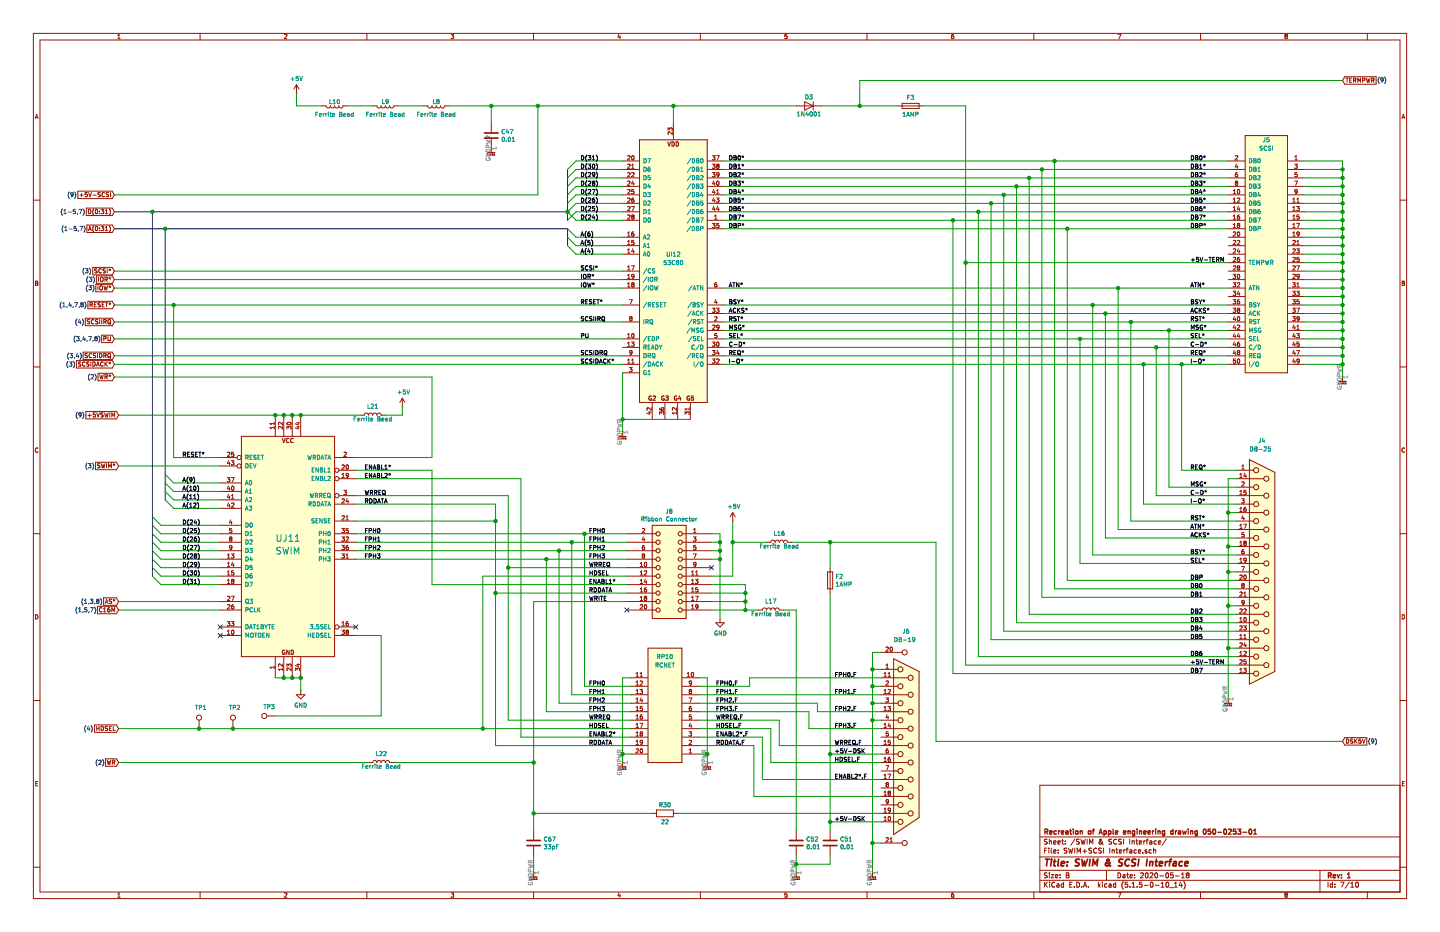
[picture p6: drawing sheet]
<svg xmlns="http://www.w3.org/2000/svg" width="432mm" height="279mm" viewBox="0 0 432 279" stroke-linecap="round" stroke-linejoin="round" font-family="sans-serif">
<path d="M0 0h431.8v279.4h-431.8z" fill-rule="evenodd" fill="#fff" stroke="#fff" stroke-width=".3"/>
<g fill="none" stroke="#981200" stroke-width=".3">
<path d="M10 10h411.8v259.4h-411.8zM12 12h407.8v255.4h-407.8zM35.3 11.6h.7M35.3 10.6l.4-.3v1.3M60 10v2M85.3 10.4l.5-.1 .2 .3-.8 1h.8M110 10v2M135.3 10.3h.7l-.4 .5 .4 .1v.6h-.7M160 10v2M185.6 10.2l-.3 1h.8M185.9 10.7v.9M210 10v2"/>
<path d="M236 10.3h-.6l-.1 .6 .6-.1 .1 .7h-.7M260 10v2M285.3 11l.2-.2 .5 .2-.1 .5h-.5M285.4 11.5h.1M285.9 10.3l-.5 .3v.9M310 10v2M335.3 10.3h.8l-.5 1.3M360 10v2M385.4 11.5h.1M385.5 10.8l-.2-.2 .2-.3 .5 .1-.2 .4M385.5 10.8h.3M385.5 10.8l-.2 .3 .1 .4"/>
<path d="M385.8 10.8l.2 .3v.4h-.6M410 10v2M10.6 35.6l.4-1.3 .4 1.3M10.7 35.2h.6M88.9 25.4l-.8 1.3M88.9 25.4v2.5M88.9 25.4l.8 1.3M96.5 31.7h1.3a.63 .63 0 0 0 .6 .7 .63 .63 0 0 0 .7-.7 .63 .63 0 0 0 .6 .7 .63 .63 0 0 0 .6-.7 .63 .63 0 0 0 .7 .7 .63 .63 0 0 0 .6-.7 .63 .63 0 0 0 .6 .7 .63 .63 0 0 0 .7-.7h1.2M111.8 31.7h1.2a.63 .63 0 0 0 .7 .7 .63 .63 0 0 0 .6-.7 .63 .63 0 0 0 .6 .7 .63 .63 0 0 0 .7-.7 .63 .63 0 0 0 .6 .7 .63 .63 0 0 0 .6-.7 .63 .63 0 0 0 .7 .7 .63 .63 0 0 0 .6-.7h1.3M127 31.7h1.3a.63 .63 0 0 0 .6 .7 .63 .63 0 0 0 .6-.7 .63 .63 0 0 0 .7 .7 .63 .63 0 0 0 .6-.7 .63 .63 0 0 0 .6 .7 .63 .63 0 0 0 .7-.7 .63 .63 0 0 0 .6 .7 .63 .63 0 0 0 .6-.7h1.3M147.3 36.8v2.8M200.3 39.1v-.8l.5 .5 .1-.4 .5-.1 .2 .3-.1 .5"/>
<path d="M201.6 39.5v.8l-.9-.8-.4 .3 .2 .5M201.9 36.8v5M238.8 31.7h7.6M241.3 30.5l2.5 1.2-2.5 1.3zM243.8 30.5v2.5M269.2 31.7h7.7M270.5 31h5.1v1.5h-5.1zM403.2 23h9.4v2.2h-9.4l-.6-1.1zM403.6 23.4h.7M403.9 23.4v1.3M404.7 24h.4M405.3 23.4h-.6v1.3h.6"/>
<path d="M405.9 24.1l.6-.1v-.5l-.6-.1v1.3M406.2 24.1l.4 .6M407.1 24.7v-1.3l.4 .9 .5-.9v1.3M408.6 24.1l.6-.1v-.5l-.6-.1v1.3M409.7 23.4l.3 1.3 .3-.9 .2 .9 .3-1.3M411.3 24.1l.6-.1 .1-.5-.7-.1v1.3M411.6 24.1l.4 .6M420.4 35.6l.4-1.3 .4 1.3M420.5 35.2h.6M10 60h2M23.3 57.3h10.4l.6 1.1-.6 1.1h-10.4zM24 58.5h.9"/>
<path d="M24.5 58v1M26.2 57.7h-.6l-.1 .6h.7v.6h-.7M26.6 57.7l.4 1.3 .4-1.3M27.8 58.5h1M30 58.4v.1M30 58.5v.4h-.6M30.1 57.8l-.5-.1-.2 .3 .1 .3 .5 .1M31.4 57.8a.56 .56 0 0 0-.8 .5 .56 .56 0 0 0 .8 .6M32.6 57.8h-.6l-.1 .4a.5 .5 0 0 1 .5 .2 .5 .5 0 0 1 0 .5h-.5M33.1 57.7v1.3M146 46.5h.1M146.3 45.7h.1"/>
<path d="M146.3 45.7l-.3 .8M146.3 45.7h2l-.2 .8M146.6 46.5h.1M146.8 45.7l-.2 .8M147.1 46.5h.1M147.3 41.7v4l-.2 .8M147.6 46.5h.1M147.8 45.7l-.2 .8M148.1 46.5h.1M186.7 48.3h5M186.7 58.4h5M186.7 50.8h5"/>
<path d="M186.7 53.3h5M186.7 55.9h5M188.2 46.8l.5-.1 .2 .3-.8 .9h.8M188.2 56.9l.5-.1 .2 .4-.8 .9h.8M188.2 59.5l.5-.1 .2 .3-.8 .9h.8M188.2 49.3l.5-.1 .2 .4-.8 .9h.8M188.2 51.9l.5-.2 .2 .4-.8 .9h.8M188.2 54.4l.5-.1 .2 .3-.8 .9h.8M189.4 51.9l.5-.2 .2 .4-.7 .9h.7M189.4 50.5h.7M189.4 49.6l.4-.4v1.3M189.5 46.8l.2-.1a.62 .62 0 0 1 .5 .6 .62 .62 0 0 1-.6 .6l-.2-.5z"/>
<path d="M189.7 54.2l-.3 .9h.8M190 59.4l-.4 .1-.2 .4 .1 .6 .5 .1v-.7l-.3-.1-.3 .3M190 54.7v.8M190.1 56.8h-.6l-.1 .6 .5-.1 .2 .6-.2 .2-.5-.1M191.8 41.9h20.3v78.7h-20.3zM200.2 42.5l.5 1.3 .4-1.3M201.5 42.5a.64 .64 0 0 1 .7 .7 .64 .64 0 0 1-.7 .6zM202.8 42.5a.64 .64 0 0 1 .7 .7 .64 .64 0 0 1-.7 .6zM212.2 48.3h5M212.2 58.4h5M212.2 50.8h5M212.2 53.3h5"/>
<path d="M212.2 55.9h5M213.6 46.7h.8l-.4 .4 .4 .2v.5h-.8M213.6 49.2h.8l-.4 .5 .4 .1v.5h-.8M213.6 51.7h.8l-.4 .5 .4 .1v.6h-.8M214 54.2l-.3 .9h.8M214 56.8l-.3 .9h.8M214 59.3l-.3 .9h.8M214.3 54.7v.8M214.3 57.3v.8M214.3 59.8v.8M214.8 59.4h.8l-.4 .4 .3 .2 .1 .4-.2 .2-.6-.1M214.8 46.7h.9l-.6 1.2"/>
<path d="M214.9 58.1h.7M214.9 49.5l.2-.3 .5 .3M214.9 49.5h.1M214.9 49.5l.2 .3M214.9 57.2l.3-.4v1.3M215 54.4l.2-.1a.62 .62 0 0 1 .4 .6 .62 .62 0 0 1-.5 .6l-.2-.4zM215.1 49.8l-.2 .2 .2 .5 .5-.3-.2-.4M215.1 49.8h.3M215.6 52.3l-.6 .2-.1-.6 .5-.2 .2 .3-.1 .7-.5 .3M215.6 49.5h.1M215.6 49.5l-.2 .3M368.3 48.3h5"/>
<path d="M368.3 58.4h5M368.3 50.8h5M368.3 53.3h5M368.3 55.9h5M369.8 58.1h.7M369.8 57.2l.4-.4v1.3M369.8 59.7l.4-.3v1.2M370.4 46.8l.5-.1 .2 .3-.7 .9h.7M370.7 54.8l-.3 .3 .3 .4 .4-.2-.2-.5M370.7 54.8l-.3-.2 .3-.3 .4 .2-.2 .3M370.7 54.8h.2M370.7 49.1l-.3 .9h.8"/>
<path d="M371 59.5l.5-.1 .3 .3-.8 .9h.8M371 49.6v.9M371 51.7h-.2a.79 .79 0 0 0-.1 1.3h.3l.1-.5-.2-.3-.5 .3M371.1 56.9l.2-.1a.62 .62 0 0 1 .5 .7 .62 .62 0 0 1-.6 .5l-.2-.4zM373.4 40.6h12.7v71.2h-12.7zM386.2 48.3h5M386.2 58.4h5M386.2 50.8h5M386.2 53.3h5M386.2 55.9h5M387.7 59.7l.3-.3v1.2M388.2 49.2h.8l-.4 .5 .3 .1 .1 .4-.3 .3-.5-.2"/>
<path d="M388.2 54.3h.9l-.6 1.2M388.3 47.9h.7M388.3 47l.3-.3v1.2M388.9 59.7l.3-.3v1.2M388.9 51.7h-.6v.6l.4-.1 .3 .6-.3 .2-.4-.1M389 57.4l-.6 .2-.1-.7 .4-.1 .3 .3-.2 .9-.4 .1M419.8 60h2M25.9 62.4h7.8l.6 1.1-.6 1.1h-7.8zM26.1 67.5h7.6l.6 1.1-.6 1.1h-7.6zM26.5 62.8a.64 .64 0 0 1 .8 .6 .64 .64 0 0 1-.8 .7zM26.5 69.1l.4-1.2 .5 1.2M26.6 68.8h.7"/>
<path d="M28.1 62.6a1.47 1.47 0 0 0 0 1.9M28.1 67.7a1.47 1.47 0 0 0 0 1.9M28.7 62.9l.2-.1a.62 .62 0 0 1 .4 .7 .62 .62 0 0 1-.5 .5l-.2-.4zM28.7 68l.2-.1a.62 .62 0 0 1 .4 .6 .62 .62 0 0 1-.5 .6l-.2-.4zM29.8 63.3v.1M29.8 63.9v.2M29.8 68.4v.1M29.8 69v.1M30.3 62.8h.8l-.4 .5 .4 .1v.5h-.8M30.3 67.9h.8l-.4 .5 .4 .1v.5h-.8M31.6 63.1l.4-.3v1.3M31.6 68.2l.4-.3v1.2"/>
<path d="M31.6 69.1h.7M31.6 64.1h.7M32.7 62.6a1.4 1.4 0 0 1 0 1.9M32.7 67.7a1.4 1.4 0 0 1 0 1.9M186.7 61h5M186.7 63.5h5M186.7 66h5M186.7 71.1h5M186.7 73.7h5M186.7 76.2h5M188.2 62l.5-.1 .2 .4-.8 .9h.8M188.2 64.6l.5-.2 .2 .4-.8 .9h.8"/>
<path d="M188.2 70.8h.7M188.2 73.3h.7M188.2 75.9h.7M188.2 69.9l.4-.4v1.3M188.2 72.4l.4-.3v1.2M188.2 75l.4-.4v1.3M189.4 61.9h.8l-.5 1.3M189.4 79.7h.8l-.5 1.2M189.4 70.1v.5l.3 .2 .4-.2v-.5M189.5 72.6l-.1 .1M189.5 72.6h.5M189.5 70.1l-.1 .2"/>
<path d="M189.7 65l-.3 .2 .3 .5 .4-.2v-.4M189.7 65h.2M189.7 74.5l-.3 .9h.8M189.9 65h.1M190 64.5l-.5 .1 .2 .4M190 69.5l-.4 .1-.2 .5M190 75v.9M190 72.6l.1 .1M190 70.1h.1M190 70.1h-.5M190 64.5l.1 .1M190 65l.1 .1"/>
<path d="M190.1 72.1h-.6l-.1 .6M190.1 72.7l-.1 .6-.6-.1M190.1 64.6l-.2 .4M212.2 61h5M212.2 63.5h5M212.2 66h5M212.2 68.6h5M213.6 67h.8l-.4 .5 .4 .1v.5h-.8M214 61.8l-.3 .9h.8M214.3 65.7h.7M214.3 64.8l.4-.4v1.3M214.3 62.3v.9"/>
<path d="M215.2 61.8l-.3 .9h.8M215.5 62.3v.9M215.5 67h-.6v.6l.5-.1 .2 .5-.2 .2-.5-.1M368.3 61h5M368.3 63.5h5M368.3 66h5M368.3 68.6h5M368.3 71.1h5M368.3 73.7h5M368.3 76.2h5M368.3 78.7h5M369.8 62.3l.4-.4v1.3"/>
<path d="M369.8 64.8l.4-.4v1.3M369.8 67.3l.4-.3v1.2M369.8 60.6h.7M369.8 63.2h.7M369.8 65.7h.7M369.8 68.2h.7M369.8 69.6l.5-.1 .2 .4-.8 .9h.8M369.8 72.2l.5-.1 .2 .3-.8 .9h.8M369.8 74.7l.5-.1 .2 .4-.8 .9h.8M369.8 77.3l.5-.2 .2 .4-.8 .9h.8M369.8 79.8l.5-.1 .2 .3-.8 .9h.8M371 72.2l.5-.1 .3 .3-.8 .9h.8"/>
<path d="M371.1 69.6l.2-.1a.62 .62 0 0 1 .5 .7 .62 .62 0 0 1-.6 .5l-.2-.4zM371.3 67.5l-.3-.2 .3-.3 .5 .2-.3 .3M371.3 67.5l-.3 .3 .3 .4 .5-.2-.3-.5M371.3 67.5h.2M371.3 61.8l-.3 .9h.8M371.3 74.5l-.3 .9h.8M371.6 64.4l-.4 .2-.2 .4 .1 .6 .5 .1v-.7l-.3-.1-.3 .3M371.6 77.1l-.4 .2-.2 .4 .1 .6 .5 .1v-.7l-.3-.1-.3 .3M371.6 62.3v.9M371.6 75v.9M386.2 61h5M386.2 63.5h5"/>
<path d="M386.2 66h5M386.2 68.6h5M386.2 71.1h5M386.2 73.7h5M386.2 76.2h5M386.2 78.7h5M387.7 60.6h.7M387.7 62.3l.3-.4v1.3M387.7 64.8l.3-.4v1.3M387.7 67.3l.3-.3v1.2M387.7 69.9l.3-.4v1.3M387.7 63.2h.7"/>
<path d="M387.7 65.7h.7M387.7 68.2h.7M387.7 70.8h.7M387.7 72.2l.4-.1 .3 .3-.8 .9h.8M387.7 74.7l.4-.1 .3 .4-.8 .9h.8M387.7 77.3l.4-.2 .3 .4-.8 .9h.8M387.7 79.8l.4-.1 .3 .3-.8 .9h.8M388.8 61.9h.8l-.4 .5 .3 .1 .1 .4-.2 .3-.6-.2M388.8 67h.9l-.6 1.2M388.8 74.6h.8l-.4 .5 .3 .1M388.8 79.7h.9l-.6 1.2M388.9 60.6h.7"/>
<path d="M388.9 72.4l.3-.3v1.2M388.9 73.3h.7M389.5 75.2h.1M389.5 64.4h-.6v.6l.5-.1 .2 .6-.2 .2-.5-.1M389.5 75.2v.6l-.7-.1M389.5 77.1h-.6v.6l.5-.1 .2 .6-.2 .2-.5-.1M389.6 70.1l-.6 .2-.1-.7 .5-.1 .2 .3-.1 .7-.5 .3M10.6 84.3l.7 .2-.2 .4 .3 .2-.2 .5h-.6zM10.6 84.9h.5M25.6 95.4h8.1l.6 1.1-.6 1.1h-8.1zM26.4 90.3h7.3l.6 1.1-.6 1.2h-7.3zM26.9 95.9h-.7a.54 .54 0 0 0 .6 .7v.4h-.6"/>
<path d="M27 91.4l.6-.1 .1-.4-.7-.2v1.3M27.3 91.4l.4 .6M27.8 80.2h5.9l.6 1.1-.6 1.1h-5.9zM28.1 95.9a.56 .56 0 0 0-.7 .5 .56 .56 0 0 0 .7 .6M28.3 91.3h.4M28.7 85.2h5l.6 1.2-.6 1.1h-5zM28.9 90.7h-.6v1.3h.6M28.9 82.7h4.8l.6 1.1-.6 1.1h-4.8zM29.1 80.6l-.7 .1a.54 .54 0 0 0 .7 .7l-.1 .4h-.6M29.4 85.6v1.3M29.4 95.9h-.7a.51 .51 0 0 0 .6 .7l-.1 .4h-.6M29.5 83.1v1.3"/>
<path d="M29.9 95.8v1.3M30 85.8l.2-.2 .5 .2-.1 1.1-.6-.2zM30.1 90.8l-.7 .1a.54 .54 0 0 0 .6 .6v.4h-.6M30.1 83.3l.3-.2 .5 .2-.1 1-.7-.1zM30.3 80.6a.56 .56 0 0 0-.7 .6 .56 .56 0 0 0 .8 .5M30.3 80.6l.1 .1M30.5 95.8v1.3M30.6 91.3h.5M30.9 80.7v.4a.5 .5 0 0 1 .5 .2 .5 .5 0 0 1 .1 .5h-.6M31 80.6h.6M31 80.6l-.1 .1M31.1 96.5l.6-.1 .1-.5-.7-.1v1.3"/>
<path d="M31.2 85.6l.3 1.3 .2-.9 .3 .9 .3-1.3M31.2 90.7h-.6v1.3h.6M31.4 96.5l.5 .6M31.5 83.8l.7-.1v-.5l-.7-.1v1.3M31.6 90.7h.7M31.8 83.8l.4 .6M32 90.7v1.3M32.2 80.6v1.2M32.4 96l.2-.2 .5 .2-.1 1-.6-.1zM32.6 96.8l.6 .4M32.6 90.9l.3 .1M32.6 85.8l.3 .2"/>
<path d="M32.6 83.3l.3 .1M32.6 80.7l.3 .2M32.9 80.6v.3M32.9 83.1v.3M32.9 85.6v.4M32.9 90.7v.3M32.9 91l-.2 .3M32.9 91l.2 .3M32.9 86l-.2 .2M32.9 86l.2 .2M32.9 83.4l-.2 .3M32.9 83.4l.2 .3"/>
<path d="M32.9 80.9l-.2 .2M32.9 80.9l.2 .2M33.2 90.9l-.3 .1M33.2 85.8l-.3 .2M33.2 83.3l-.3 .1M33.2 80.7l-.3 .2M186.7 81.3h5M186.7 83.8h5M186.7 86.4h5M186.7 91.4h5M186.7 96.5h5M188.2 80.9h.7"/>
<path d="M188.2 83.5h.7M188.2 86h.7M188.2 80l.4-.3v1.2M188.2 82.6l.4-.4v1.3M188.2 85.1l.4-.3v1.2M188.7 89.8h.9l-.5 1.3M188.8 95.2l.3-.3 .4 .3M188.8 95.2l.3 .3M188.8 95.2h.1M189.1 95.5l-.3 .2 .3 .5 .4-.2-.2-.5M189.1 95.5h.2M189.5 95.2h.1"/>
<path d="M189.5 95.2l-.2 .3M189.7 85.3l-.3 .2 .3 .5 .4-.2v-.4M189.7 85.3h.2M189.9 85.3l.1 .1M190 82.3h-.5l-.1 .5 .3 .2 .4-.2M190 84.8l-.5 .1 .2 .4M190 84.8l.1 .1M190 85.4h.1M190 82.3h.1M190.1 82.3v.9l-.6 .3M190.1 84.9l-.2 .4M212.2 86.4h5"/>
<path d="M212.2 91.4h5M212.2 94h5M212.2 96.5h5M212.2 99.1h5M213.6 92.4h.8l-.4 .5 .4 .1v.5h-.8M213.7 97.6l.4-.1 .3 .3-.8 .9h.8M214.3 95l.5-.1 .2 .4-.8 .9h.8M214.6 89.8l-.3 .9h.8M214.8 92.4h.8l-.4 .5h.3M214.9 84.8h-.2a.79 .79 0 0 0-.2 1.2h.4l.1-.5-.2-.3-.5 .3M214.9 90.3v.8M214.9 100h-.5l-.1 .6 .5-.1 .2 .5-.2 .3-.5-.2"/>
<path d="M215.5 92.9v.1M215.5 93v.6l-.7-.1M215.6 98l-.6 .2-.1-.6 .5-.1 .2 .2-.1 .7-.5 .3M368.3 81.3h5M368.3 83.8h5M368.3 86.4h5M368.3 88.9h5M368.3 91.4h5M368.3 94h5M368.3 96.5h5M368.3 99.1h5M369.7 82.2h.8l-.4 .5 .4 .1v.6h-.8"/>
<path d="M369.7 84.8h.8l-.4 .4 .4 .2v.5h-.8M369.7 87.3h.8l-.4 .5 .4 .1v.5h-.8M369.7 89.8h.8l-.4 .5 .4 .1v.6h-.8M369.7 92.4h.8l-.4 .5 .4 .1v.5h-.8M370.1 94.9l-.3 .9h.8M370.1 97.4l-.3 .9h.8M370.1 99.9l-.3 .9h.8M370.4 95.4v.8M370.4 97.9v.8M371 92.7l.3 .2M371 84.9l.5-.1 .3 .3-.8 .9h.8M371 97.6l.5-.1 .3 .3-.8 .9h.8"/>
<path d="M371 92.6v.1M371 92.6l.3-.2 .5 .2M371.1 82.3l.2-.1a.62 .62 0 0 1 .5 .7 .62 .62 0 0 1-.6 .5l-.2-.4zM371.1 95l.2-.1a.62 .62 0 0 1 .5 .7 .62 .62 0 0 1-.6 .5l-.2-.4zM371.3 80.2l-.3-.2 .3-.3 .5 .2-.3 .3M371.3 80.2l-.3 .3 .3 .4 .5-.2-.3-.5M371.3 92.9l-.3 .3 .3 .4 .5-.2-.3-.5M371.3 80.2h.2M371.3 92.9h.2M371.3 87.2l-.3 .9h.8M371.3 99.9l-.3 .9h.8M371.6 89.8l-.4 .2-.2 .4 .1 .6 .5 .1v-.7l-.3-.1-.3 .3"/>
<path d="M371.6 87.7v.9M371.8 92.6v.1M371.8 92.7l-.3 .2M386.2 81.3h5M386.2 83.8h5M386.2 86.4h5M386.2 88.9h5M386.2 91.4h5M386.2 94h5M386.2 96.5h5M386.2 99.1h5M387.6 84.8h.8l-.4 .4 .3 .2v.5h-.7"/>
<path d="M387.6 87.3h.8l-.4 .5 .3 .1v.5h-.7M387.6 89.8h.8l-.4 .5 .3 .1v.6h-.7M387.6 92.4h.8l-.4 .5 .3 .1v.5h-.7M387.6 94.9h.8l-.4 .5 .3 .1v.6h-.7M387.7 82.3l.4-.1 .3 .4-.8 .9h.8M388 97.4l-.3 .9h.7M388 99.9l-.3 .9h.7M388.3 97.9v.8M388.8 87.3h.8l-.4 .5 .3 .1 .1 .4-.2 .3-.6-.2M388.8 100h.8l-.4 .5 .3 .1 .1 .4-.2 .3-.6-.2M388.8 92.4h.9l-.6 1.2M388.9 85.1l.3-.3v1.2"/>
<path d="M388.9 97.8l.3-.3v1.2M388.9 86h.7M388.9 98.7h.7M389.5 82.3h-.6v.5l.2 .2 .5-.2M389.5 82.3h.1M389.5 82.3v.9l-.5 .3M389.5 89.8h-.6v.6l.5-.1 .2 .6-.2 .2-.5-.1M389.6 95.5l-.6 .2-.1-.7 .5-.1 .2 .3-.1 .7-.5 .3M420.4 84.3l.7 .2-.2 .4 .3 .2-.2 .5h-.6zM420.4 84.9h.5M10 110h2M22.9 108.1h10.8l.6 1.1-.6 1.1h-10.8z"/>
<path d="M24.2 108.6h-.7a.54 .54 0 0 0 .7 .7l-.1 .4h-.6M24.9 105.6h8.8l.6 1.1-.6 1.1h-8.8zM25.5 108.6a.56 .56 0 0 0-.8 .5 .56 .56 0 0 0 .8 .6M26.2 106h-.6v.5a.5 .5 0 0 1 .5 .2 .5 .5 0 0 1 0 .5h-.6M26.7 108.6h-.6l-.1 .4a.5 .5 0 0 1 .5 .2 .5 .5 0 0 1 .1 .5h-.6M27.3 108.5v1.3M27.5 106.1a.56 .56 0 0 0-.8 .5 .56 .56 0 0 0 .8 .5M27.8 108.5a.64 .64 0 0 1 .8 .6 .64 .64 0 0 1-.8 .7zM28.7 106l-.7 .1a.51 .51 0 0 0 .6 .7v.4h-.6M28.9 109.8l.5-1.3 .4 1.3M29.1 109.4h.6M29.2 106v1.2"/>
<path d="M29.4 111.9h4.3l.6 1.1-.6 1.1h-4.3zM29.8 106a.64 .64 0 0 1 .8 .6 .64 .64 0 0 1-.8 .6zM29.9 112.3l.3 1.3 .3-.9 .2 .9 .3-1.3M30.5 100.5h3.2l.6 1.1-.6 1.1h-3.2zM30.9 108.6a.56 .56 0 0 0-.8 .5 .56 .56 0 0 0 .8 .6M31.1 101.5h.6l.1-.5-.7-.1v1.3M31.1 106.6h.6l.1-.5-.7-.1v1.2M31.4 106.6l.5 .6M31.5 108.5v1.3M31.5 113l.7-.1v-.5l-.7-.1v1.3M31.6 109.1l.6 .7M31.8 113l.4 .6"/>
<path d="M32.2 108.5l-.7 .7M32.4 106.1l.2-.1 .5 .1-.1 1.1-.6-.1zM32.4 100.9v1l.2 .3 .5-.3v-1M32.6 106.9l.6 .5M32.6 112.5l.3 .1M32.6 108.7l.3 .1M32.9 108.5v.3M32.9 112.3v.3M32.9 112.6l-.2 .3M32.9 112.6l.2 .3M32.9 108.8l-.2 .3M32.9 108.8l.2 .3"/>
<path d="M33.2 112.5l-.3 .1M33.2 108.7l-.3 .1M120.6 119.4l-.7 1.2M120.6 119.4v2.5M120.6 119.4l.8 1.2M186.7 111.8h5M186.7 101.6h5M186.7 104.1h5M186.7 106.7h5M186.7 109.2h5M188.2 101.3h.7M188.2 103.8h.7"/>
<path d="M188.2 108.9h.7M188.2 100.4l.4-.4v1.3M188.2 102.9l.4-.4v1.3M188.2 108l.4-.4v1.3M188.7 110.2h.8l-.4 .4 .4 .2v.4l-.2 .2-.6-.1M189.4 102.5h.7l-.4 .5 .4 .1v.5l-.2 .2-.5-.1M189.4 108l.4-.4v1.3M189.4 105.2h-.5l-.1 .4 .3 .3 .4-.3M189.4 108.9h.7M189.4 105.2h.1M189.5 105.2v.8l-.6 .3M189.5 100.1l.2-.1a.62 .62 0 0 1 .5 .7 .62 .62 0 0 1-.6 .5l-.2-.4z"/>
<path d="M195.3 118.8a.57 .57 0 0 0-.7 .6 .57 .57 0 0 0 .8 .5v-.4h-.3M195.8 118.8l.5-.1 .3 .4-.8 .9h.8M199.1 118.8a.57 .57 0 0 0-.7 .6 .57 .57 0 0 0 .8 .5v-.4h-.3M199.6 118.7h.8l-.5 .5 .4 .1 .1 .5-.3 .2-.5-.1M202.9 118.8a.57 .57 0 0 0-.7 .6 .57 .57 0 0 0 .8 .5v-.4h-.3M203.8 118.7l-.3 .9h.7M204.1 119.2v.8M206.7 118.8a.57 .57 0 0 0-.7 .6 .57 .57 0 0 0 .8 .5v-.4h-.2M207.9 118.7h-.6v.6l.4-.1 .3 .6-.3 .2-.4-.1M212.2 101.6h5M212.2 104.1h5M212.2 106.7h5"/>
<path d="M212.2 109.2h5M213.6 102.5h.8l-.4 .5 .4 .1v.6h-.8M213.6 105.1h.8l-.4 .5 .4 .1v.5h-.8M213.6 107.6h.8l-.4 .5 .4 .1v.6h-.8M215 102.7l.2-.2a.62 .62 0 0 1 .4 .7 .62 .62 0 0 1-.5 .6l-.2-.5zM215.2 105l-.3 .9h.8M215.5 107.7h-.6M215.5 107.7h.1M215.5 105.5v.8M215.5 107.7v.5l-.7 .7h.8M368.3 101.6h5M368.3 104.1h5"/>
<path d="M368.3 106.7h5M368.3 109.2h5M370.1 102.5l-.3 .9h.8M370.1 105l-.3 .9h.8M370.4 100.4v.9M370.4 103v.8M370.4 105.5v.8M370.5 107.6h-.6l-.1 .6h.7v.6h-.7M371.1 107.7l.2-.1a.62 .62 0 0 1 .5 .7 .62 .62 0 0 1-.6 .5l-.2-.4zM371.3 105.6l-.3-.2 .3-.3 .5 .2-.3 .3M371.3 105.6l-.3 .3 .3 .4 .5-.2-.3-.5M371.3 105.6h.2"/>
<path d="M371.6 102.5l-.4 .2-.2 .4 .1 .6 .5 .1v-.7l-.3-.1-.3 .3M371.6 100.4v.9M386.2 101.6h5M386.2 104.1h5M386.2 106.7h5M386.2 109.2h5M388 102.5l-.3 .9h.7M388 105l-.3 .9h.7M388 107.6l-.3 .9h.7M388.3 100.4v.9M388.3 103v.8M388.3 105.5v.8"/>
<path d="M388.3 108.1v.8M388.8 105.1h.9l-.6 1.2M389.5 107.7h-.6v.5l.2 .2 .5-.2M389.5 107.7h.1M389.5 102.5h-.6v.6l.5-.1 .2 .6-.2 .2-.5-.1M389.5 107.7v.9l-.5 .3M401.3 115.1h.1M401.6 114.3h.1M401.6 114.3l-.3 .8M401.6 114.3h2l-.2 .8M401.8 115.1h.1M402.1 114.3l-.3 .8"/>
<path d="M402.3 115.1h.1M402.6 113v1.3l-.3 .8M402.8 115.1h.1M403.1 114.3l-.3 .8M403.4 115.1h.1M419.8 110h2M11.4 134.4a.58 .58 0 0 0-.8 .5 .58 .58 0 0 0 .8 .6M25.8 123.3h9.1l.7 1.2-.7 1.1h-9.1zM26.4 124.5h1M26.9 124.1v.9M28.6 123.7h-.6l-.1 .7 .6-.1 .1 .6h-.7M28.7 138.6h6.2l.7 1.1-.7 1.1h-6.2z"/>
<path d="M29 123.7l.4 1.3 .4-1.3M30 139.1h-.7a.51 .51 0 0 0 .6 .7l-.1 .4h-.6M30.4 139l.3 1.3 .2-1 .3 1 .3-1.3M30.9 123.8l-.6 .1a.51 .51 0 0 0 .6 .6l-.1 .5h-.6M31.4 123.7l.2 1.3 .3-.9 .3 .9 .2-1.3M32 139v1.3M32.9 123.7v1.3M33.5 125v-1.3l.5 1 .4-1v1.3M33.9 139.2l.3 .1M34.2 139v.3M34.2 139.3l-.2 .2M34.2 139.3l.2 .2"/>
<path d="M34.5 139.2l-.3 .1M66 137.2h5.1M66 139.7h5.1M68.2 135.7l.5-.1 .2 .3-.8 .9h.8M68.5 138l-.3 .9h.8M68.8 138.5v.9M69.4 138.1h.8l-.5 .5 .4 .1 .1 .4-.3 .3-.5-.2M70.1 135.6h-.6l-.1 .6 .5-.2 .3 .6-.3 .2-.5-.1M72.4 130.8h27.9v66h-27.9zM82.2 126.6v.8M82.2 127.8v.8M82.2 128.2h-1.3l.4 .4"/>
<path d="M82.2 127h-1.3l.4 .4M82.5 124.5v6.3M84.7 131.4l.4 1.3 .4-1.3M84.8 126.6v.8l-1-.8-.3 .3 .1 .5M84.8 127.8v.8l-1-.8-.3 .3 .1 .5M85.1 124.5v6.3M86 128.6v-.8l.5 .5 .1-.4h.6v.7M86.2 126.7a.61 .61 0 0 1 .7-.1 .61 .61 0 0 1 .3 .6 .76 .76 0 0 1-1.2-.3zM86.6 131.5a.56 .56 0 0 0-.8 .6 .56 .56 0 0 0 .8 .5M87.6 124.5v6.3M87.9 131.5a.56 .56 0 0 0-.8 .6 .56 .56 0 0 0 .8 .5M89 128h.8"/>
<path d="M89 126.7h.8M89.4 126.6v.8l-.9-.3M89.4 127.8v.8l-.9-.3M90.2 124.5v6.3M100.4 137.2h6.3M102.5 139.5l.5-.1 .3 .3-.8 .9h.8M103.1 135.7l.5-.1 .3 .3-.8 .9h.8M103.9 139.5l.2-.1a.62 .62 0 0 1 .4 .6 .62 .62 0 0 1-.6 .6l-.1-.4zM107.9 124.5h1.3a.63 .63 0 0 1 .7-.7 .63 .63 0 0 1 .6 .7 .63 .63 0 0 1 .6-.7 .63 .63 0 0 1 .7 .7 .63 .63 0 0 1 .6-.7 .63 .63 0 0 1 .6 .7 .63 .63 0 0 1 .7-.7 .63 .63 0 0 1 .6 .7h1.3M185.4 131.6h.1M185.7 130.8h.1M185.7 130.8h2l-.2 .8"/>
<path d="M185.7 130.8l-.3 .8M185.9 131.6h.1M186.2 130.8l-.3 .8M186.4 131.6h.1M186.7 129.5v1.3l-.3 .8M186.9 131.6h.1M187.2 130.8l-.3 .8M187.5 131.6h.1M194.1 122.9v.1M194.4 123.6h.8M194.8 123.4v.8l-.9-.3M195.2 122.2v.8l-.9-.8-.3 .3 .1 .4"/>
<path d="M195.6 120.7v5M197.8 122.4l.1 .4 .4 .2 .6-.1 .1-.5h-.7v.3l.2 .3M197.8 124.2v-.8l.5 .5 .1-.4h.5v.7M199.4 120.7v5M202.9 122.2v.8l-.9-.8-.4 .3 .1 .5M202.9 123.4v.8M202.9 123.8h-1.3l.4 .4M203.2 120.7v5M205.4 124.2v-.8l.5 .5 .1-.4h.6v.7M206.7 122.2v.8M206.7 122.6h-1.3l.4 .4M207 120.7v5"/>
<path d="M372.4 139.7l.3-.3v1.2M374.6 137.8l7.7 3.8v59.7l-7.7 3.8zM421.2 134.4a.58 .58 0 0 0-.8 .5 .58 .58 0 0 0 .8 .6M10 160h2M32.6 140.3v-1.3l.4 .9 .4-.9v1.3M66 144.8h6.3M66 157.5h6.3M66 147.3h6.3M66 149.9h6.3M66 152.4h6.3M68.1 143.2h.8l-.4 .5 .4 .1v.5h-.8M68.5 145.7l-.3 .9h.8"/>
<path d="M68.5 148.2l-.3 .9h.8M68.5 150.7l-.3 .9h.8M68.8 146.2v.8M68.8 148.7v.8M68.8 151.2v.9M69.1 155.8l-.3 .9h.8M69.4 143.2h.8l-.5 1.2M69.4 150.9l.5-.1 .3 .4-.8 .9h.8M69.4 156.3v.8M69.4 149.5h.8M69.4 148.6l.4-.3v1.2M69.5 158.4h-.6l-.1 .6 .5-.1 .2 .6-.2 .2-.5-.1"/>
<path d="M69.5 145.8l.2-.1a.62 .62 0 0 1 .5 .7 .62 .62 0 0 1-.6 .5l-.2-.4zM100.4 156.2h6.3M100.4 151.1h6.3M101.7 143.5h5M101.7 141h5M101.7 148.6h5M102.5 158.4h.8l-.5 .5 .4 .1v.6h-.7M102.5 142.3l.4-.4v1.3M102.5 143.2h.8M102.5 149.7l.5-.2 .3 .4-.8 .9h.8M102.5 154.7l.5-.1 .3 .4-.8 .9h.8M103.1 147h.8l-.4 .5 .3 .1 .1 .4-.3 .3-.5-.2"/>
<path d="M103.8 155.9h.7M103.8 155l.3-.4v1.3M104.1 149.5l-.3 .9h.7M104.4 150v.8M104.4 158.4h-.6v.6l.4-.1 .3 .6-.3 .2-.4-.1M104.5 142.5l-.6 .1-.1-.6 .4-.1 .3 .3-.1 .7-.5 .3M192.6 158.5l.5-.1 .2 .4-.8 .9h.8M195.6 157.5h10.1v27.9h-10.1zM208 159.7h.7M208 158.8l.4-.4v1.3M219.7 153.7l-.8 1.2M219.7 153.7v2.5"/>
<path d="M219.7 153.7l.8 1.2M370.8 143.5h8.2M370.8 141h5.1M370.8 156.2h5.1M370.8 151.1h5.1M370.8 148.6h8.2M370.8 158.7h8.2M370.8 153.7h8.2M370.8 146h5.1M371.8 143.2h.7M371.8 148.3h.7M371.8 158.4h.7"/>
<path d="M371.8 142.3l.3-.4v1.3M371.8 147.3l.3-.3v1.3M371.8 152.4l.3-.3v1.2M371.8 157.5l.3-.4v1.3M371.8 153.3h.7M372.3 149.5h.8l-.4 .5 .3 .1 .1 .5-.3 .2-.5-.1M372.4 140.6h.7M372.4 144.6l.4-.2 .3 .4-.8 .9h.8M372.7 154.6l-.3 .8h.8M372.9 157.1h.9l-.6 1.3M373 155v.9M373 159.7h-.6v.6l.4-.1 .3 .5-.3 .3-.4-.2"/>
<path d="M373.3 141.9l-.3 .8h.8M373.6 152.1l-.4 .1-.2 .4v.6l.6 .1v-.7h-.4l-.2 .2M373.6 142.3v.9M373.6 147h-.6v.6l.5-.1 .2 .5-.2 .3-.5-.2M419.8 160h2M31.1 179.2h3.8l.7 1.1-.7 1.2h-3.8zM33.5 179.7l-.7 .1a.51 .51 0 0 0 .6 .6v.4h-.7M33.9 179.8l.3 .1M34.2 179.6v.3M34.2 179.9l-.2 .3M34.2 179.9l.2 .3M34.5 179.8l-.3 .1"/>
<path d="M66 167.6h6.3M66 170.2h6.3M66 172.7h6.3M66 175.3h6.3M66 162.6h6.3M66 160h6.3M66 165.1h6.3M68.2 166.4l.4-.4v1.3M68.2 168.9l.4-.3v1.2M68.2 171.5l.4-.4v1.3M68.2 174l.4-.3v1.2M68.2 167.3h.7"/>
<path d="M68.2 169.8h.7M68.2 172.4h.7M68.2 174.9h.7M68.2 178.9l.5-.2 .2 .4-.8 .9h.8M68.8 161.2l.3-.2 .4 .2M68.8 161.2v.1M68.8 161.3l.3 .2M69.1 161.5l-.3 .2 .3 .5 .4-.2-.2-.5M69.1 161.5h.2M69.4 166h.8l-.5 .5 .4 .1 .1 .5-.3 .2-.5-.1M69.4 178.7h.8l-.5 1.3M69.5 164.1l-.6 .1v-.6l.4-.1 .2 .3-.1 .8-.5 .2"/>
<path d="M69.5 161.2v.1M69.5 161.3l-.2 .2M69.7 174.2l-.3-.2 .3-.3 .5 .2-.3 .3M69.7 174.2l-.3 .2 .3 .5 .5-.2-.3-.5M69.7 174.2h.2M69.7 168.5l-.3 .9h.8M70 169v.8M70.1 171.1h-.6l-.1 .6 .5-.1 .3 .6-.3 .2-.5-.1M100.4 167.6h6.3M100.4 162.6h6.3M100.4 160h6.3M100.4 165.1h6.3"/>
<path d="M102.5 166h.8l-.5 .5 .4 .1v.6h-.7M102.5 161h.8l-.5 .4 .4 .2v.5h-.7M102.5 163.5h.8l-.5 .5 .4 .1v.5h-.7M103.8 167.3h.7M103.8 161.1l.4-.1 .3 .3-.8 .9h.8M103.8 166.4l.3-.4v1.3M104.4 163.5l-.5 .1-.1 .5v.5l.6 .1v-.6l-.4-.1-.2 .2M188 167.6h8.7M188 170.2h8.7M188 172.7h8.7M188 175.3h8.7M188 162.6h8.7"/>
<path d="M188 160h8.7M188 165.1h8.7M188 177.8h8.7M192 169.8h.7M192 172.4h.7M192 174.9h.7M192 177.5h.7M192 168.9l.4-.3v1.2M192 171.5l.4-.4v1.3M192 174l.4-.3v1.2M192 176.6l.4-.4v1.3M192 179.1l.4-.4v1.3"/>
<path d="M192.8 166.6l-.2 .2 .2 .5 .5-.2-.2-.5M192.8 166.6l-.2-.3 .2-.3 .5 .3-.2 .3M192.8 166.6h.3M192.9 160.9l-.3 .9h.8M193.2 179l.2 .3M193.2 171.2l.5-.1 .2 .4-.8 .9h.8M193.2 179l.2-.3 .5 .3M193.2 163.5h-.2a.79 .79 0 0 0-.2 1.3l.4-.1 .1-.5-.2-.2-.5 .2M193.2 161.4v.8M193.2 179h.1M193.3 168.7l.2-.1a.62 .62 0 0 1 .5 .6 .62 .62 0 0 1-.6 .6l-.2-.4zM193.4 168.7h-.1"/>
<path d="M193.4 179.3l-.2 .2 .2 .5 .5-.2-.2-.5M193.4 179.3h.3M193.5 173.6l-.3 .9h.8M193.8 176.2l-.4 .1-.2 .5v.5l.6 .1v-.6l-.4-.1-.2 .2M193.8 174.1v.8M193.9 179h.1M193.9 179l-.2 .3M204.6 167.6h8.8M204.6 170.2h8.8M204.6 172.7h8.8M204.6 175.3h8.8M204.6 162.6h8.8"/>
<path d="M204.6 160h8.8M204.6 165.1h8.8M204.6 177.8h8.8M207.4 172.4h.7M207.4 174.9h.7M207.4 177.5h.7M207.4 171.5l.3-.4v1.3M207.4 174l.3-.3v1.2M207.4 176.6l.3-.4v1.3M207.4 179.1l.3-.4v1.3M207.9 166h.9l-.6 1.3M207.9 161h.8l-.4 .4 .3 .2 .1 .4-.2 .2-.6-.1"/>
<path d="M208.5 173.7h.8l-.4 .4 .3 .2 .1 .4-.2 .2-.6-.1M208.5 178.7h.9l-.6 1.3M208.6 172.4h.7M208.6 171.5l.3-.4v1.3M208.6 163.5h-.5l-.1 .6 .5-.1 .2 .5-.2 .3-.5-.2M208.7 169.1l-.6 .2v-.6l.4-.1 .2 .2-.2 .9-.4 .1M209.2 176.2h-.6v.6l.5-.1 .2 .5-.2 .3-.5-.2M229.9 162.6h1.2a.63 .63 0 0 1 .7-.7 .63 .63 0 0 1 .6 .7 .63 .63 0 0 1 .6-.7 .63 .63 0 0 1 .7 .7 .63 .63 0 0 1 .6-.7 .63 .63 0 0 1 .6 .7 .63 .63 0 0 1 .7-.7 .63 .63 0 0 1 .6 .7h1.3M248.2 171.4h1.5v5.1h-1.5zM248.9 170.2v7.6M370.8 179.1h8.2M370.8 176.5h5.1"/>
<path d="M370.8 174h8.2M370.8 171.4h5.1M370.8 168.9h8.2M370.8 166.4h5.1M370.8 163.8h8.2M370.8 161.3h5.1M371.8 172.5l.4-.1 .3 .3-.8 1h.8M371.8 177.6l.4-.1 .3 .3-.8 .9h.8M371.8 163.5h.7M371.8 162.6l.3-.4v1.3M371.8 167.7l.3-.4v1.3M371.8 168.6h.7"/>
<path d="M372.3 169.8h.9l-.6 1.3M372.6 175.5l-.2-.3 .2-.3 .5 .3-.3 .3M372.6 175.5l-.2 .2 .2 .5 .5-.2-.3-.5M372.6 175.5h.2M373 164.8h-.3a.79 .79 0 0 0-.1 1.2h.4l.1-.5-.3-.2-.4 .2M373 178.7h.7M373 177.8l.3-.3v1.2M373.1 172.5l.2-.1a.62 .62 0 0 1 .4 .7 .62 .62 0 0 1-.5 .5l-.2-.4zM373.2 162.8l-.2-.3 .2-.3 .5 .3-.2 .3M373.2 162.8l-.2 .2 .2 .5 .5-.2-.2-.5M373.2 162.8h.3M373.7 167.9l-.6 .1-.1-.6 .5-.1 .2 .3-.1 .7-.5 .3"/>
<path d="M10.6 184.3a.65 .65 0 0 1 .8 .6 .65 .65 0 0 1-.8 .7zM29.2 181.8h5.7l.7 1.1-.7 1.1h-5.7zM30.6 182.3a.56 .56 0 0 0-.8 .5 .56 .56 0 0 0 .8 .5M31.1 183.4h.7M31.1 182.5l.3-.3v1.2M31.5 180.9l.5-1.3 .4 1.3M31.6 180.5h.7M32.9 182.2h-.3a.79 .79 0 0 0-.1 1.2h.4l.1-.5-.3-.2-.4 .2M33.5 183.4v-1.2l.5 .9 .4-.9v1.2M66 190.5h6.3M66 188h6.3M66 182.9h6.3"/>
<path d="M66 180.3h6.3M68.1 186.4h.8l-.4 .4 .4 .2v.5h-.8M68.2 190.2h.7M68.2 189.3l.4-.4v1.3M68.2 181.4l.5-.1 .2 .3-.8 .9h.8M69.4 186.4h.8l-.5 .4 .4 .2 .1 .4-.3 .2-.5-.1M69.5 189l.2-.1a.62 .62 0 0 1 .5 .7 .62 .62 0 0 1-.6 .5l-.2-.4zM70 181.3l-.4 .1-.2 .4 .1 .6 .5 .1v-.7h-.3l-.3 .2M82.2 199.7v.7M82.5 196.9v6.3M83.6 199.7v.1M84.8 199.1v.7l-1-.7-.3 .2 .1 .4"/>
<path d="M85.1 196.9v6.3M85.4 195a.57 .57 0 0 0-.8 .6 .57 .57 0 0 0 .8 .5v-.4h-.2M86 199.8v-.7l.5 .4 .1-.4h.5l.2 .2-.1 .5M86.7 194.9v1.3l-.7-1.3v1.3M87.3 194.9a.64 .64 0 0 1 .7 .7 .64 .64 0 0 1-.7 .6zM87.6 196.9v6.3M89 199.2h.8M89.4 199v.8l-.9-.3M90.2 196.9v6.3M100.4 190.5h6.3M101.7 188h5M102.5 188.9h.8l-.5 .5 .4 .1v.5h-.7"/>
<path d="M102.5 187.6h.8M102.5 186.7l.4-.3v1.2M104 189.5l-.2 .2 .2 .5 .5-.3-.3-.4M104 189.5l-.2-.3 .2-.3 .5 .3-.3 .3M104 189.5h.2M104.4 186.4l-.5 .1-.1 .4v.6l.6 .1v-.7l-.4-.1-.2 .3M188 182.9h8.7M188 180.3h8.7M192 181.4l.5-.1 .2 .3-.8 .9h.8M192 180h.7M193.3 181.4l.2-.1a.62 .62 0 0 1 .5 .6 .62 .62 0 0 1-.6 .6l-.2-.4zM194.3 194.3h10.2v34.3h-10.2z"/>
<path d="M204.6 182.9h8.8M204.6 180.3h8.8M207.4 182.5h.7M207.4 180h.7M207.4 181.6l.3-.3v1.2M209.3 181.8l-.6 .2-.1-.6 .5-.1 .2 .2-.1 .7-.5 .3M214.6 186.7h2.6l-1.3 1.3zM215.9 185.4v1.3M227.3 182.9h1.3a.63 .63 0 0 1 .6-.7 .63 .63 0 0 1 .7 .7 .63 .63 0 0 1 .6-.7 .63 .63 0 0 1 .6 .7 .63 .63 0 0 1 .7-.7 .63 .63 0 0 1 .6 .7 .63 .63 0 0 1 .6-.7 .63 .63 0 0 1 .7 .7h1.2M264.2 195.6h5M265.7 194.1l.4-.1 .3 .3-.8 .9h.8M265.7 199.4l.4-.3v1.2"/>
<path d="M267 194.1l.2-.1a.62 .62 0 0 1 .4 .6 .62 .62 0 0 1-.5 .6l-.2-.4zM267.1 194.1h-.1M268 197.5l7.6 3.8v43.8l-7.6 5.1zM269.2 195.6h1.3M370.8 196.8h5.1M370.8 199.4h8.2M370.8 194.3h8.2M370.8 191.8h5.1M370.8 189.2h8.2M370.8 186.7h5.1M370.8 184.1h8.2M370.8 181.6h5.1"/>
<path d="M371.8 187.8l.4-.2 .3 .4-.8 .9h.8M371.8 197.9l.4-.1 .3 .3-.8 1h.8M371.8 186.4h.7M371.8 182.7l.4-.2 .3 .4-.8 .9h.8M371.8 185.4l.3-.3v1.3M371.8 190.5l.3-.3v1.2M371.8 195.6l.3-.4v1.3M371.8 191.4h.7M371.8 196.5h.7M371.8 192.8l.4-.1 .3 .4-.8 .9h.8M372.9 187.6h.8l-.4 .5 .3 .1 .1 .5-.2 .2-.6-.1M373 182.7l.5-.2 .2 .4-.8 .9h.8"/>
<path d="M373 195.4l.5-.2 .2 .4-.8 .9h.8M373 191.4h.7M373 190.5l.3-.3v1.2M373.1 185.2l.2-.1a.62 .62 0 0 1 .4 .7 .62 .62 0 0 1-.5 .5l-.2-.4zM373.1 180.6l-.6 .1-.1-.6 .4-.1 .3 .3-.2 .9-.4 .1M373.3 192.7l-.3 .8h.8M373.6 193.1v.9M373.6 197.8h-.6v.6l.5-.1 .2 .5-.2 .3-.5-.2M420.4 184.3a.65 .65 0 0 1 .8 .6 .65 .65 0 0 1-.8 .7zM10 210h2M28.3 217.3h6.6l.7 1.1-.7 1.2h-6.6zM29 217.7v1.3"/>
<path d="M29 218.3h.7M29.7 217.7v1.3M30.3 217.7a.64 .64 0 0 1 .8 .7 .64 .64 0 0 1-.8 .6zM32.3 217.8h-.7v.4a.53 .53 0 0 1 .6 .7h-.7M32.8 218.3h.4M33.4 217.7h-.6v1.3h.6M34 217.7v1.3h.6M59.7 215.9v2.5M69.8 215.9v2.5M80 214.6h2.5M82.2 200.1h-1.3l.4 .3M84.8 200.3v.7"/>
<path d="M84.8 200.6h-1.3l.3 .4M87.3 200.3v.8l-.9-.8-.4 .2 .2 .5M88.6 201.1v-.8l.5 .4 .1-.4h.5v.8M88.9 208.3h2.5l-1.2 1.2zM90.2 207v1.3M189.2 218.4h5M189.2 215.9h5M189.2 213.4h5M189.2 210.8h5M189.2 208.3h5M189.2 205.7h5M189.2 203.2h5"/>
<path d="M190.7 202.9h.8M190.7 207.9h.8M190.7 213h.8M190.7 218.1h.8M190.7 205.4h.8M190.7 210.5h.8M190.7 202l.4-.4v1.3M190.7 204.5l.4-.4v1.3M190.7 207l.4-.3v1.2M190.7 209.6l.4-.4v1.3M190.7 212.1l.4-.3v1.2M190.7 214.7l.4-.4v1.3"/>
<path d="M190.7 217.2l.4-.4v1.3M190.7 219.7l.4-.3v1.2M190.7 215.6h.8M191.9 206.7h.8l-.4 .5 .3 .1 .1 .4-.3 .2-.5-.1M191.9 216.8h.8l-.5 1.3M191.9 202.9h.8M191.9 204.3l.5-.2 .3 .4-.8 .9h.8M191.9 219.6l.3-.2 .5 .2M191.9 202l.4-.4v1.3M191.9 219.6v.1M191.9 219.7l.3 .2M192.2 219.9l-.3 .3 .3 .4 .5-.2-.1-.4"/>
<path d="M192.2 219.9h.2M192.3 209.2l-.4 .9h.8M192.4 219.9l.2 .1M192.6 209.7v.8M192.6 214.3l-.5 .1-.2 .5 .1 .5 .6 .1v-.6l-.4-.1-.3 .2M192.6 220h.1M192.6 211.8h-.6l-.1 .6 .5-.2 .3 .6-.3 .2-.5-.1M192.7 219.6v.1M192.7 219.7l-.3 .2M204.5 218.4h5M204.5 215.9h5M204.5 213.4h5"/>
<path d="M204.5 210.8h5M204.5 208.3h5M204.5 205.7h5M204.5 203.2h5M206 202.9h.8M206 202l.4-.4v1.3M206.6 209.2h.8l-.5 1.3M206.6 219.4h.8l-.4 .5 .3 .1 .1 .4-.3 .2-.5-.1M206.7 207.1l.2-.4 .4 .1v.3M206.7 207.1l.1 .1M206.8 207.2h.1M206.9 207.2l-.2 .3 .2 .4 .5-.2-.3-.5"/>
<path d="M206.9 207.2h.2M207 216.8l-.3 .9h.7M207.3 211.8h-.3a.79 .79 0 0 0-.1 1.2h.4l.1-.5-.3-.3-.4 .3M207.3 217.3v.8M207.3 207.2h-.2M207.3 214.3h-.6v.6l.4-.1 .3 .5-.3 .3-.4-.2M207.3 207.1v.1M207.4 201.7l.2-.1a.62 .62 0 0 1 .4 .7 .62 .62 0 0 1-.6 .5l-.1-.4zM207.4 204.7l-.6 .2-.1-.6 .4-.2 .3 .3-.2 .9-.4 .1M264.2 218.4h8.1M264.2 215.9h5M264.2 213.4h8.1"/>
<path d="M264.2 210.8h5M264.2 208.3h8.1M264.2 205.7h5M264.2 203.2h8.1M264.2 200.7h5M265.1 202l.4-.4v1.3M265.1 207l.4-.3v1.2M265.1 212.1l.4-.3v1.2M265.1 217.2l.4-.4v1.3M265.1 202.9h.7M265.1 207.9h.7M265.1 213h.7"/>
<path d="M265.1 218.1h.7M265.6 209.2h.8l-.4 .5 .3 .1 .1 .5-.2 .2-.6-.1M265.7 200.3h.7M265.7 204.3l.5-.2 .2 .4-.8 .9h.8M266 214.2l-.3 .9h.8M266.2 211.8h.8l-.4 .4 .4 .2v.4l-.2 .2-.6-.1M266.3 206.8l.5-.1 .2 .3-.8 .9h.8M266.3 214.7v.9M266.3 202.9h.7M266.3 202l.3-.4v1.3M266.3 219.4h-.5l-.1 .6 .5-.1 .2 .5-.2 .2-.5-.1M266.6 216.8l-.3 .9h.8"/>
<path d="M266.9 217.3v.8M367 211.6h.1M367.3 210.8h.1M367.3 210.8h2l-.2 .8M367.3 210.8l-.3 .8M367.5 211.6h.1M367.8 210.8l-.3 .8M368 211.6h.1M368.3 209.5v1.3l-.3 .8M368.6 211.6h.1M368.8 210.8l-.2 .8M369.1 211.6h.1"/>
<path d="M370.8 201.9h5.1M371.8 200.7l.3-.4v1.3M371.8 201.6h.7M372.9 200.3h.8l-.4 .5 .3 .1 .1 .5-.2 .2-.6-.1M419.8 210h2M10.7 234.9h.5M11.3 234.3h-.6v1.3h.6M31.6 227.5h3.3l.7 1.1-.7 1.1h-3.3zM32.2 227.9l.2 1.3 .3-1 .2 1 .3-1.3M33.7 228.5l.7-.1v-.4l-.7-.1v1.3M34 228.5l.4 .7M110.5 228.6h1.3a.63 .63 0 0 1 .6-.6 .63 .63 0 0 1 .6 .6 .63 .63 0 0 1 .7-.6 .63 .63 0 0 1 .6 .6 .63 .63 0 0 1 .6-.6 .63 .63 0 0 1 .7 .6 .63 .63 0 0 1 .6-.6 .63 .63 0 0 1 .6 .6h1.3"/>
<path d="M185.4 230.6h.1M185.7 229.9h.1M185.7 229.9h2l-.2 .7M185.7 229.9l-.3 .7M185.9 230.6h.1M186.2 229.9l-.3 .7M186.4 230.6h.1M186.7 228.6v1.3l-.3 .7M186.9 230.6h.1M187.2 229.9l-.3 .7M187.5 230.6h.1M189.2 226.1h5"/>
<path d="M189.2 223.5h5M189.2 221h5M190.7 223.2h.8M190.7 220.6h.8M190.7 224.6l.5-.1 .3 .3-.8 .9h.8M190.7 222.3l.4-.4v1.3M192.1 224.6l.2-.1a.62 .62 0 0 1 .4 .6 .62 .62 0 0 1-.6 .6l-.2-.5zM192.7 222.5l-.6 .2-.1-.7 .4-.1 .3 .3-.1 .7-.5 .3M204.5 226.1h5M204.5 223.5h5M204.5 221h5M206.7 222l.4-.1 .3 .4-.8 .9h.8"/>
<path d="M206.7 225.7h.7M206.7 224.8l.3-.3v1.2M210.8 230.6h.1M211.1 229.9h.1M211.1 229.9l-.3 .7M211.1 229.9h2l-.2 .7M211.3 230.6h.1M211.6 229.9l-.3 .7M211.8 230.6h.1M212.1 228.6v1.3l-.3 .7M212.3 230.6h.1M212.6 229.9l-.3 .7"/>
<path d="M212.9 230.6h.1M264.2 238.8h8.1M264.2 236.2h5M264.2 233.7h8.1M264.2 231.1h5M264.2 228.6h8.1M264.2 226.1h5M264.2 223.5h8.1M264.2 221h5M265.1 232.4l.4-.3v1.2M265.1 222.3l.4-.4v1.3M265.1 227.4l.4-.4v1.3"/>
<path d="M265.1 237.5l.4-.3v1.2M265.1 223.2h.7M265.1 228.3h.7M265.1 233.3h.7M265.1 238.4h.7M265.6 229.5h.9l-.6 1.3M265.9 235.2l-.2-.3 .2-.3 .5 .3-.2 .3M265.9 235.2l-.2 .2 .2 .5 .5-.2-.2-.5M265.9 235.2h.3M266.2 232.1h.9l-.6 1.2M266.3 224.5h-.2a.79 .79 0 0 0-.2 1.2h.4l.1-.5-.2-.3-.5 .3M266.5 237.7l-.2-.2 .2-.3 .5 .2-.2 .3"/>
<path d="M266.5 237.7l-.2 .2 .2 .5 .5-.2-.2-.5M266.5 237.7h.3M266.9 227l-.4 .1-.2 .5v.5l.6 .1v-.6l-.4-.1-.2 .2M267 221.9h-.7v.6l.5-.1 .2 .6-.2 .2-.5-.1M403.2 221.1h6.7v2.3h-6.7l-.6-1.2zM403.7 221.5a.64 .64 0 0 1 .8 .7 .64 .64 0 0 1-.8 .6zM405.7 221.6l-.7 .1a.54 .54 0 0 0 .6 .6v.5h-.6M406.2 221.5v1.3M406.4 222.1l.6 .7M407 221.5l-.8 .8M408.1 221.5h-.6l-.1 .6h.7v.6h-.7M408.5 221.5l.4 1.3 .5-1.3"/>
<path d="M419.8 235.4h-108v32M420.5 234.9h.5M421.1 234.3h-.6v1.3h.6M10 260h2M160 248.9v2.8M160 253.7v2.8M195.6 243.8h1.2M196.8 242.8h5.1v2.1h-5.1zM201.9 243.8h1.3M238.8 248.9v2.8M238.8 253.7v2.8M248.9 248.9v2.8"/>
<path d="M248.9 253.7v2.8M264.2 243.8h8.1M264.2 246.4h5M264.2 241.3h5M264.2 252.7h5M265.1 242.6l.4-.4v1.3M265.1 246h.7M265.1 245.1l.4-.3v1.2M265.1 243.5h.7M265.7 251.3l.4-.2 .3 .4-.8 .9h.8M266.4 244.9l.2-.1a.62 .62 0 0 1 .5 .6 .62 .62 0 0 1-.6 .6l-.2-.4zM266.4 240.3l-.6 .1v-.6l.4-.1 .2 .3-.2 .8-.4 .2"/>
<path d="M266.9 252.4h.7M266.9 251.5l.3-.4v1.3M267 242.8l-.6 .2-.1-.6 .5-.2 .2 .3v.7l-.6 .3M269.2 252.7h1.3M311.8 256.9h108M311.8 250.9h108M313.2 255h.5M313.9 254.3h-.7v1.5M314 251.6h-.7l-.1 .5a.63 .63 0 0 1 .7 .8l-.7 .1M314.5 254.3v.1M314.5 254.8v1M314.7 251.6v1.5"/>
<path d="M314.7 252.2l.5-.1 .1 1M315.2 254.3v1.2l.2 .3M315.9 255.3l.7-.2v-.3h-.4l-.3 .2 .1 .7h.6M315.9 252.6l.7-.2v-.3h-.4l-.3 .2 .1 .7h.6M317.2 252.6l.7-.2v-.3h-.5l-.2 .2 .1 .7h.6M317.3 255.6v.2M317.3 254.8v.2M318.4 252.1h.5M318.6 251.6v1.3l.3 .2M319.4 252.9v.2M319.4 252.1v.2M319.9 254.3l-.7 .1a.64 .64 0 0 0 .7 .8l-.1 .5h-.7"/>
<path d="M320.4 254.3l.4 1.5 .3-1.1 .3 1.1 .3-1.5M322.3 254.3v1.5M322.4 251.5l-1.3 1.9M323 255.8v-1.5l.5 1 .5-1v1.5M323.6 251.6l-.7 .1a.64 .64 0 0 0 .7 .8l-.1 .5h-.7M324.1 251.6l.4 1.5 .3-1.1 .3 1.1 .3-1.5M324.7 255.2h1.2M325.3 254.6v1.2M326 251.6v1.5M326.7 253.1v-1.5l.5 1 .5-1v1.5M327.4 254.3l-.8 .1a.64 .64 0 0 0 .7 .8l-.1 .5h-.7M328.9 254.4a.67 .67 0 0 0-1 .6 .67 .67 0 0 0 1 .6"/>
<path d="M330.3 254.3l-.8 .1a.64 .64 0 0 0 .7 .8l-.1 .5h-.7M330.3 251.8l-.6 .5a.41 .41 0 0 0 0 .7 .41 .41 0 0 0 .6-.1l.3-.6M330.3 251.8h.1M330.3 251.8l-.5-.2a1.46 1.46 0 0 0 1 1.5M330.9 254.3v1.5M332.8 254.3v1.5M333.3 251.6l-.7 .1a.64 .64 0 0 0 .7 .8l-.1 .5h-.7M333.5 254.9l.6-.1v1M333.5 254.8v1M334.6 254.8h.6M334.8 254.3v1.2l.4 .3M334.8 251.7a.67 .67 0 0 0-.9 .6 .67 .67 0 0 0 .9 .6"/>
<path d="M335.6 255.3l.7-.2v-.3h-.5l-.2 .2 .1 .7h.6M336.3 251.6l-.8 .1a.64 .64 0 0 0 .7 .8l-.1 .5h-.7M336.9 251.6v1.5M337 254.8v1M337.4 254.8l-.4 .2M337.7 254.8h.6M338.3 254.3l-.4 .2v1.3M338.8 254.8h.5l.1 1M338.8 251.6v1.5M339.4 255.1l-.7 .3 .2 .4 .5-.1M339.5 252.1v1M339.5 252.2l.6-.1v1"/>
<path d="M340.6 252.1h.6M340.8 254.8h-.5l-.2 .2v.6l.7 .1M340.8 251.6v1.3l.4 .2M341.4 255.3l.7-.2-.1-.3h-.4l-.2 .2v.7h.6M341.6 252.6l.7-.2v-.3h-.5l-.2 .2 .1 .7h.6M342.7 255.6v.2M343 252.1v1M343.4 252.1l-.4 .2M343.7 252.1h.6M343.9 254.8h-.3l-.3 .2 .1 .2 .5 .1v.4h-.6M344.3 251.6l-.4 .2v1.3M344.8 252.1h.5l.1 1"/>
<path d="M345.3 254.8h-.5l-.2 .2v.6l.7 .1M345.4 252.4l-.7 .3 .2 .4 .5-.1M345.9 254.9l.6-.1 .1 1M345.9 254.3v1.5M346.8 252.1h-.5l-.3 .2 .1 .6 .7 .1M347.3 252.6l.8-.2-.1-.3h-.5l-.2 .2 .1 .7h.6M349.8 251.5l-1.3 1.9M419.8 260h2M35.3 268l.4-.3v1.3M35.3 269h.7M60 267.4v2M85.3 267.8l.5-.1 .2 .3-.8 1h.8"/>
<path d="M110 267.4v2M135.3 267.7h.7l-.4 .5 .4 .1v.6h-.7M158.7 263.7h.1M159 262.9h.1M159 262.9h2l-.2 .8M159 262.9l-.3 .8M159.3 263.7h.1M159.5 262.9l-.2 .8M159.8 263.7h.1M160 267.4v2M160 261.6v1.3l-.2 .8M160.3 263.7h.1"/>
<path d="M160.5 262.9l-.2 .8M160.8 263.7h.1M185.6 267.6l-.3 1h.8M185.9 268.1v.9M210 267.4v2M236 267.7h-.6l-.1 .6 .6-.1 .1 .7h-.7M237.5 263.7h.1M237.7 262.9h.1M237.7 262.9l-.2 .8M237.7 262.9h2.1l-.3 .8M238 263.7h.1M238.3 262.9l-.3 .8"/>
<path d="M238.5 263.7h.1M238.8 261.6v1.3l-.3 .8M239 263.7h.1M239.3 262.9l-.3 .8M239.5 263.7h.1M260 267.4v2M260.3 263.7h.1M260.6 262.9h.1M260.6 262.9h2l-.2 .8M260.6 262.9l-.3 .8M260.9 263.7h.1M261.1 262.9l-.2 .8"/>
<path d="M261.4 263.7h.1M261.6 261.6v1.3l-.2 .8M261.9 263.7h.1M262.1 262.9l-.2 .8M262.4 263.7h.1M285.9 267.7l-.5 .3-.1 .7 .2 .3 .5-.1-.1-.7h-.4l-.2 .2M310 267.4v2M311.8 263.9h108M311.8 260.9h108M313.2 264.5v1.5M313.4 265.1l.7 .9M314 261.7h-.7l-.1 .6a.63 .63 0 0 1 .7 .7l-.7 .1"/>
<path d="M314.1 264.5l-.9 .8M314.7 261.7v.1M314.7 262.2v1M314.7 264.5v.1M314.7 265v1M315.2 262.2h.8l-.8 1h.8M316.3 264.6a.66 .66 0 0 0-.9 .6 .66 .66 0 0 0 .9 .6M316.5 262.7l.7-.2-.1-.2-.4-.1-.2 .2 .1 .7h.5M316.9 265h.6l.1 1M317.6 265.3l-.7 .3 .2 .4 .5-.1M317.9 262.3v.1M317.9 263v.2"/>
<path d="M318.9 265h-.4l-.3 .3 .1 .5 .6 .1M318.9 264.5v1.5M319.7 261.7h.5l.3 .3-.3 .4 .4 .5-.3 .3h-.6zM319.7 262.4h.5M320.8 265.2h.5M321.5 264.5h-.7v1.5h.7M322.1 265.8v.2M322.9 264.5a.76 .76 0 0 1 .8 .7 .76 .76 0 0 1-.8 .8zM324.4 265.8v.2M324.9 266l.4-1.5 .6 1.5M325 265.5h.7M326.4 265.8v.2"/>
<path d="M329.4 264.5v1.5M329.5 265.4l.4 .6M329.9 265l-.5 .5M330.6 264.5v.1M330.6 265v1M331.8 260.9v3M331.9 265h-.4l-.3 .3 .1 .5 .6 .1M332.6 265h.5l.1 1M333.2 265.3l-.7 .3 .2 .4 .5-.1M334.6 265h-.5l-.2 .3v.5l.7 .1M334.6 264.5v1.5M335.2 261.7a.75 .75 0 0 1 .9 .7 .75 .75 0 0 1-.9 .8z"/>
<path d="M335.3 267.7h.8l-.5 1.3M336.7 262.3h.6l.1 .9M336.9 264.3a1.71 1.71 0 0 0 0 2.2M337.4 262.5l-.7 .3 .2 .4 .5-.1M337.9 262.2h.5M338.1 261.7v1.3l.3 .2M338.1 264.5h-.7l-.1 .7 .7-.1 .1 .7h-.8M338.8 265.8v.2M338.9 262.7l.7-.2-.1-.2-.4-.1-.2 .2v.7h.6M339.5 266h.8M339.5 264.9l.4-.4v1.5M340.2 263v.2"/>
<path d="M340.2 262.3v.1M341 265.8v.2M342 261.8l.6-.1 .2 .4-.9 1.1h.9M342.4 264.5h-.7l-.1 .7 .7-.1 .1 .7h-.8M343.1 265.4h1.2M343.6 261.8l.2-.1a.73 .73 0 0 1 .5 .7 .73 .73 0 0 1-.7 .7l-.2-.5zM344.9 261.8l.5-.1 .3 .4-.9 1.1h.9M345.1 264.5h.2a.72 .72 0 0 1 .5 .7 .72 .72 0 0 1-.7 .7l-.2-.5zM346.4 265.4h1.1M346.5 261.7h.1a.72 .72 0 0 1 .6 .7 .72 .72 0 0 1-.7 .7l-.2-.5zM347.8 262.6h1.1M348.2 266h.8"/>
<path d="M348.2 264.9l.4-.4v1.5M349.7 261.8l.2-.1a.72 .72 0 0 1 .6 .7 .72 .72 0 0 1-.7 .7l-.2-.5zM349.8 264.5h.2a.72 .72 0 0 1 .5 .7 .72 .72 0 0 1-.7 .7l-.2-.5zM350.7 266.1h1.2M351.8 261.7h-.7l-.1 .7 .7-.1 .1 .7h-.8M352.2 266h.8M352.2 264.9l.4-.4v1.5M352.5 262.6h1.1M354 264.4l-.4 1.1h.9M354.3 263.2h.8M354.3 262.1l.4-.4v1.5M354.3 265v1"/>
<path d="M355 264.3a1.71 1.71 0 0 1 0 2.2M356 262.3l-.3-.3 .3-.3 .6 .3-.3 .3M356 262.3l-.3 .3 .3 .6 .6-.3-.3-.6M356 262.3h.3M360 267.4v2M385.4 267.8v.3M385.4 268.1v.1M385.4 267.7l.6 .1-.2 .4M385.4 268.2h.1M385.4 267.7v.1M385.5 268.2l-.2 .3 .2 .5 .5-.3-.2-.5M385.5 268.2h.3"/>
<path d="M395.8 260.9v6.5M398.2 264.5v1.5M398.9 265.1v.7l.7 .1M399 265h.6M399 265l-.1 .1M399.6 264.5v1.5M400.3 265.8v.2M400.3 265v.2M402 264.5h1l-.6 1.5M404.6 264.4l-1.2 1.9M405.1 266h.8M405.1 264.9l.4-.4v1.5"/>
<path d="M406.6 264.6l.3-.1a.73 .73 0 0 1 .5 .7 .73 .73 0 0 1-.7 .7l-.2-.5zM410 267.4v2"/>
<circle cx="71.7" cy="139.7" r=".64"/>
<circle cx="71.7" cy="137.2" r=".64"/>
<circle cx="101" cy="143.5" r=".64"/>
<circle cx="101" cy="148.6" r=".64"/>
<circle cx="101" cy="141" r=".64"/>
<circle cx="376.7" cy="156.2" r=".76"/>
<circle cx="376.7" cy="151.1" r=".76"/>
<circle cx="376.7" cy="141" r=".76"/>
<circle cx="376.7" cy="146.1" r=".76"/>
<circle cx="379.7" cy="153.7" r=".76"/>
<circle cx="379.7" cy="148.6" r=".76"/>
<circle cx="379.7" cy="158.8" r=".76"/>
<circle cx="379.7" cy="143.5" r=".76"/>
<circle cx="197.3" cy="172.7" r=".64"/>
<circle cx="197.3" cy="160" r=".64"/>
<circle cx="197.3" cy="165.1" r=".64"/>
<circle cx="197.3" cy="177.8" r=".64"/>
<circle cx="197.3" cy="175.3" r=".64"/>
<circle cx="197.3" cy="162.6" r=".64"/>
<circle cx="197.3" cy="167.6" r=".64"/>
<circle cx="197.3" cy="170.2" r=".64"/>
<circle cx="204" cy="160" r=".64"/>
<circle cx="204" cy="172.7" r=".64"/>
<circle cx="204" cy="167.6" r=".64"/>
<circle cx="204" cy="162.6" r=".64"/>
<circle cx="204" cy="175.3" r=".64"/>
<circle cx="204" cy="177.8" r=".64"/>
<circle cx="204" cy="165.1" r=".64"/>
<circle cx="204" cy="170.2" r=".64"/>
<circle cx="376.7" cy="161.3" r=".76"/>
<circle cx="376.7" cy="176.5" r=".76"/>
<circle cx="376.7" cy="171.5" r=".76"/>
<circle cx="376.7" cy="166.4" r=".76"/>
<circle cx="379.7" cy="179.1" r=".76"/>
<circle cx="379.7" cy="168.9" r=".76"/>
<circle cx="379.7" cy="174" r=".76"/>
<circle cx="379.7" cy="163.8" r=".76"/>
<circle cx="101" cy="188" r=".64"/>
<circle cx="197.3" cy="182.9" r=".64"/>
<circle cx="197.3" cy="180.3" r=".64"/>
<circle cx="204" cy="180.3" r=".64"/>
<circle cx="204" cy="182.9" r=".64"/>
<circle cx="271.3" cy="195.6" r=".76"/>
<circle cx="376.7" cy="191.8" r=".76"/>
<circle cx="376.7" cy="186.7" r=".76"/>
<circle cx="376.7" cy="196.9" r=".76"/>
<circle cx="376.7" cy="181.6" r=".76"/>
<circle cx="379.7" cy="189.2" r=".76"/>
<circle cx="379.7" cy="194.3" r=".76"/>
<circle cx="379.7" cy="199.4" r=".76"/>
<circle cx="379.7" cy="184.2" r=".76"/>
<circle cx="59.7" cy="215.1" r=".76"/>
<circle cx="69.8" cy="215.1" r=".76"/>
<circle cx="79.2" cy="214.6" r=".76"/>
<circle cx="270" cy="210.8" r=".76"/>
<circle cx="270" cy="215.9" r=".76"/>
<circle cx="270" cy="205.7" r=".76"/>
<circle cx="270" cy="200.7" r=".76"/>
<circle cx="273" cy="213.4" r=".76"/>
<circle cx="273" cy="218.4" r=".76"/>
<circle cx="273" cy="208.3" r=".76"/>
<circle cx="273" cy="203.2" r=".76"/>
<circle cx="376.7" cy="201.9" r=".76"/>
<circle cx="270" cy="236.2" r=".76"/>
<circle cx="270" cy="231.1" r=".76"/>
<circle cx="270" cy="226.1" r=".76"/>
<circle cx="270" cy="221" r=".76"/>
<circle cx="273" cy="233.7" r=".76"/>
<circle cx="273" cy="228.6" r=".76"/>
<circle cx="273" cy="223.5" r=".76"/>
<circle cx="273" cy="238.8" r=".76"/>
<circle cx="270" cy="246.4" r=".76"/>
<circle cx="270" cy="241.3" r=".76"/>
<circle cx="271.3" cy="252.7" r=".76"/>
<circle cx="273" cy="243.8" r=".76"/>
</g>
<g fill="none" stroke="#981200" stroke-width=".38">
<path d="M313.3 249.4l.7-.1 .1-.6-.8-.1v1.5M313.7 249.4l.5 .7M314.8 249.6l.7-.2-.1-.3h-.4l-.2 .2v.7h.6M316.8 249.1h-.5l-.2 .3v.5l.7 .1M317.4 249.1v1M317.8 249.1l-.4 .3M318.3 249.6l.7-.2-.1-.3h-.4l-.2 .2v.7h.6M319.6 249.1h.6l.1 1M320.3 249.4l-.7 .3 .2 .4 .5-.1M320.8 249.1h.5M321 248.6v1.3l.3 .2M321.8 248.6v.1"/>
<path d="M321.8 249.1v1M322.6 249.2h.6v.7h-.6zM323.9 249.2l.6-.1v1M323.9 249.1v1M326.4 249.2h.7v.7h-.7zM327.5 249.1h.6M328.1 248.6l-.3 .2v1.3M329.5 250.1l.5-1.5 .5 1.5M329.7 249.6h.7M331 249.1h.6M331 249.1v1.5M331.6 249.1l.1 .1"/>
<path d="M331.7 249.2v.7l-.7 .1M332.4 249.1h.4l.3 .3-.1 .5-.6 .1M332.4 249.1v1.5M333.8 248.6v1.3l.2 .2M334.5 249.6l.7-.2-.1-.3h-.4l-.2 .2v.7h.6M336.9 249.6l.7-.2-.1-.3h-.4l-.2 .2 .1 .7h.5M338.3 249.2l.5-.1 .1 1M338.3 249.1v1M340.3 249.1h-.5l-.3 .3 .1 .5 .7 .1M340.3 249.1v1.2l-.3 .3-.4-.1M341 248.6v.1M341 249.1v1"/>
<path d="M341.7 249.2l.5-.1 .1 1M341.7 249.1v1M343 249.6l.7-.2-.1-.3h-.4l-.2 .2v.7h.6M344.2 249.6l.8-.2-.1-.3h-.5l-.2 .2 .1 .7h.6M345.6 249.1v1M346 249.1l-.4 .3M346.5 248.6v.1M346.5 249.1v1M347.2 249.2l.6-.1 .1 1M347.2 249.1v1M349.2 249.1h-.4l-.3 .3 .1 .5 .6 .1M349.2 249.1v1.2l-.3 .3-.3-.1"/>
<path d="M351.1 249.2v.7l.6 .1M351.2 249.1h.5M351.2 249.1l-.1 .1M351.7 248.6v1.5M352.5 249.1v1M352.9 249.1l-.4 .3M353.4 249.1h.5l.1 1M354 249.4l-.7 .3 .2 .4 .5-.1M354.6 249.1l.3 1 .3-.7 .2 .7 .3-1M356.3 248.6v.1M356.3 249.1v1M357 249.2l.6-.1 .1 1"/>
<path d="M357 249.1v1M359 249.1h-.4l-.3 .3 .1 .5 .6 .1M359 249.1v1.3l-.6 .1M360.9 248.7l.3-.1a.73 .73 0 0 1 .5 .7 .73 .73 0 0 1-.7 .7l-.2-.5zM363 248.6h-.7l-.1 .7 .7-.1 .1 .7h-.8M363.9 248.6h.1a.72 .72 0 0 1 .6 .7 .72 .72 0 0 1-.7 .7l-.2-.5zM365.2 249.5h1.1M367.1 248.7l.2-.1a.72 .72 0 0 1 .5 .7 .72 .72 0 0 1-.6 .7l-.3-.5zM368.4 248.7l.5-.1 .3 .4-.9 1.1h.9M370.6 248.6h-.8v.7l.7-.1 .1 .7h-.8M371.1 248.6h1l-.5 .5 .4 .2v.6h-.9M372.7 249.5h1.2"/>
<path d="M374.6 248.7l.3-.1a.72 .72 0 0 1 .5 .7 .72 .72 0 0 1-.7 .7l-.2-.5zM375.9 250.1h.9M375.9 249l.5-.4v1.5M398.3 262.5l.7-.1 .1-.6-.8-.1v1.5M398.7 262.5l.5 .7M399.8 262.7l.7-.2-.1-.2-.4-.1-.2 .2v.7h.6M401 262.2l.3 1 .4-1M402.3 263v.2M402.3 262.3v.1M404 263.2h.9M404 262.1l.5-.4v1.5"/>
</g>
<g fill="none" stroke="#981200" stroke-width=".51">
<path d="M145.3 39.9h4.1M145.3 41.4h4.1M158 253.5h4.1M158 252h4.1M236.7 253.5h4.1M236.7 252h4.1M246.9 253.5h4.1M246.9 252h4.1M313.5 257.6h1.2M314.1 257.6l-.3 2M315.2 258.3l-.1 1.3M315.3 257.6v.2"/>
<path d="M315.9 258.3h.8M316.3 257.6l-.2 1.7 .4 .3M317.4 257.6l-.2 1.7 .2 .3M318.2 258.9l1-.2v-.4h-.6l-.3 .2-.1 1h.8M320 259.4l-.1 .2M320.1 258.3v.2M323.7 257.7l-.7-.1-.5 .4 .2 .4 .8 .4-.1 .6-.3 .2-.7-.1M324.4 257.6l.2 2 .6-1.4 .2 1.4 .7-2M326.9 257.6l-.3 2M327.6 259.6l.2-2 .5 1.4 .9-1.4-.3 2M332.9 258.5l-.5 .9a.52 .52 0 0 1-.8 0 .52 .52 0 0 1 .1-.8l.9-.7-.3-.3-.3 .1a1.66 1.66 0 0 0 1 1.9M336.7 257.7l-.7-.1-.5 .4 .2 .4 .8 .4-.1 .6-.3 .2-.8-.1"/>
<path d="M338.7 257.8a.96 .96 0 0 0-1.3 .5 .96 .96 0 0 0 .7 1.3l.4-.2M340.6 257.7l-.7-.1-.3 .2-.1 .5 .8 .4 .1 .5-.4 .4-.7-.1M341.5 257.6l-.3 2M344 257.6l-.3 2M344.8 258.4l.8-.1-.1 1.3M344.9 258.3l-.2 1.3M346.4 258.3h.7M346.8 257.6l-.3 1.7 .5 .3M347.6 258.9l1-.2v-.4h-.8l-.2 1 .3 .3 .5-.1M349.5 258.3l-.1 1.3M350.1 258.3l-.6 .3M350.5 258.3h.8"/>
<path d="M351.3 257.6l-.5 .3-.2 1.7M351.9 258.3h.8l-.1 1.3M352.7 258.7l-.7 .1-.3 .3 .2 .5 .7-.1M354.6 258.3h-.6l-.4 .3v.8l.3 .2 .6-.1M355.3 258.9l1-.2-.1-.4h-.8l-.2 1 .3 .3 .6-.1"/>
</g>
<g fill="#fffecd" stroke="#fffecd" stroke-width=".3">
<path d="M72.4 130.8h27.9v66h-27.9z" fill-rule="evenodd"/>
<path d="M374.6 137.8l7.7 3.8v59.7l-7.7 3.8z" fill-rule="evenodd"/>
<path d="M268 197.5l7.6 3.8v43.8l-7.6 5.1z" fill-rule="evenodd"/>
<path d="M373.4 40.6h12.7v71.2h-12.7z" fill-rule="evenodd"/>
<path d="M191.8 41.9h20.3v78.7h-20.3z" fill-rule="evenodd"/>
<path d="M195.6 157.5h10.1v27.9h-10.1z" fill-rule="evenodd"/>
<path d="M194.3 194.3h10.2v34.3h-10.2z" fill-rule="evenodd"/>
</g>
<g fill="none" stroke="#009596" stroke-width=".3">
<path d="M87.2 23.7h1M87.7 23.2v1M89.4 22.9h-.6v.6l.6-.1v.6h-.6M89.9 22.9l.4 1.3 .4-1.3M94.7 34.2h.4M95.3 33.6h-.6v1.3M95.8 34.5l.6-.1-.1-.3-.5 .1v.6h.5M96.9 34.1v.8M97.3 34.1l-.4 .2M97.7 34.1v.8M98 34.1l-.3 .2M98.5 33.8h.1"/>
<path d="M98.5 34.1v.8M98.5 33.7v.1M98.9 29.8v1.3h.6M98.9 34.1h.5M99.1 33.6v1.1l.3 .2M99.7 34.5l.7-.1-.1-.3-.6 .1 .1 .6h.5M99.9 31.1h.7M99.9 30.2l.3-.4v1.3M101.2 29.9a.57 .57 0 0 1 .6 .6 .57 .57 0 0 1-.6 .5l-.1-.4zM101.6 29.9h.1M101.9 34.2h.4M101.9 33.6l.6 .2-.2 .4 .3 .3-.1 .3-.6 .1z"/>
<path d="M103.1 34.5l.6-.1-.1-.3-.5 .1v.6h.5M104.2 34.1h.5l.1 .8M104.8 34.4l-.6 .2v.2h.6M105.9 34.1h-.4l-.2 .2 .1 .5h.5M105.9 33.6v1.3M110 34.2h.4M110.6 33.6h-.6v1.3M111 34.5l.6-.1-.1-.3-.5 .1v.6h.5M112.1 34.1v.8M112.5 34.1l-.4 .2M112.9 34.1v.8M113.3 34.1l-.4 .2"/>
<path d="M113.7 33.6v.2M113.7 34.1v.8M114.1 34.1h.5M114.3 33.6v1.1l.3 .2M114.7 29.8v1.3h.6M115 34.5l.6-.1-.1-.3-.5 .1v.6h.5M116.4 30.4l-.2 .2h-.4v-.7l.4-.1 .2 .3v.7l-.6 .3M117.1 34.2h.4M117.1 33.6l.6 .2-.2 .4 .3 .3-.1 .3-.6 .1zM118.3 34.5l.6-.1-.1-.3-.5 .1 .1 .6h.4M119.5 34.1h.4l.1 .8M120 34.4l-.6 .2 .1 .2h.5"/>
<path d="M121.2 34.1h-.4l-.3 .2 .2 .5h.5M121.2 33.6v1.3M125.2 34.2h.4M125.8 33.6h-.6v1.3M126.2 34.5l.6-.1v-.3l-.6 .1 .1 .6h.5M127.4 34.1v.8M127.7 34.1l-.3 .2M128.2 34.1v.8M128.5 34.1l-.3 .2M128.9 33.7l.1 .1M129 33.8h.1M129 34.1v.8"/>
<path d="M129.4 34.1h.5M129.6 33.6v1.1l.3 .2M130 29.8v1.3h.6M130.2 34.5l.6-.1v-.3l-.6 .1 .1 .6h.5M131 30.3h.1M131 29.9v.4M131.1 29.9h.5l-.2 .5M131.1 30.3l.1 .1M131.1 29.9h-.1M131.2 30.4l-.3 .2 .3 .5 .5-.2-.3-.5M131.2 30.4h.2M132.3 34.2h.5"/>
<path d="M132.9 33.7l-.6-.1v1.3l.8-.2-.3-.5M132.9 33.7v.1M132.9 33.8l-.1 .4M133.6 34.5l.6-.1-.1-.3-.5 .1v.6h.5M134.7 34.1h.5l.1 .8M135.3 34.4l-.7 .2 .1 .2h.6M136.4 34.1h-.4l-.2 .2 .1 .5h.5M136.4 33.6v1.3M151.3 38.9a.57 .57 0 0 0-.8 .6 .57 .57 0 0 0 .8 .5M151.3 38.9h.1M152.1 38.8l-.3 .8h.8M152.4 39.2v.9"/>
<path d="M153 38.8h.8l-.5 1.3M239.1 34.8h.7M239.1 33.9l.4-.4v1.3M241.1 33.5v1.3l-.7-1.3v1.3M241.6 28.4a.64 .64 0 0 1 .7 .7 .64 .64 0 0 1-.7 .6zM242 33.5l-.3 .8h.7M242.3 33.9v.9M242.8 28.4h.8l-.5 .5 .4 .1 .1 .5-.3 .2-.5-.1M243 33.6l.2-.1a.62 .62 0 0 1 .4 .7 .62 .62 0 0 1-.5 .5l-.3-.4zM244.2 33.6l.2-.1a.62 .62 0 0 1 .4 .7 .62 .62 0 0 1-.6 .5l-.1-.4zM245.3 34.8h.7M245.3 33.9l.3-.4v1.3"/>
<path d="M270.8 34.9h.7M270.8 34l.3-.4v1.3M271.9 34.9l.4-1.3 .4 1.3M272 34.5h.6M272.2 29.2h.4M272.8 28.5h-.6v1.3M273.1 34.9v-1.3l.5 .9 .4-.9v1.3M273.2 28.5h.7l-.4 .5 .4 .2v.5h-.7M275.2 33.7l-.6-.1v1.3M275.2 33.7v.1M275.2 33.8v.4l-.6 .1M150.6 41.2l.3-.1a.63 .63 0 0 1 .4 .7 .63 .63 0 0 1-.6 .5z"/>
<path d="M151.8 42.3v.1M152.5 41.2a.57 .57 0 0 1 .6 .6 .57 .57 0 0 1-.6 .5l-.2-.4zM152.9 41.2h.1M153.6 42.4h.7M153.6 41.5l.3-.4v1.3M193.1 47.5a.64 .64 0 0 1 .7 .7 .64 .64 0 0 1-.7 .6zM193.1 50.1a.64 .64 0 0 1 .7 .6 .64 .64 0 0 1-.7 .7zM193.1 52.6a.64 .64 0 0 1 .7 .7 .64 .64 0 0 1-.7 .6zM193.1 55.2a.64 .64 0 0 1 .7 .6 .64 .64 0 0 1-.7 .6zM193.1 57.7a.64 .64 0 0 1 .7 .6 .64 .64 0 0 1-.7 .7zM194.2 57.7h.8l-.4 .5 .3 .1 .1 .5-.2 .2-.6-.1M194.2 47.5h.9l-.6 1.3"/>
<path d="M194.3 50.6v.5l.2 .3 .5-.3-.1-.4M194.3 50.7v.1M194.6 55.1l-.3 .9h.8M194.9 50.1l-.4 .1-.2 .4M194.9 55.6v.8M194.9 50.6v.1M194.9 50.6l-.6 .1M194.9 52.6h-.6v.6l.5-.1 .2 .6-.2 .2-.5-.1M207.2 47.5l-1.1 1.6M207.2 50l-1.1 1.7M207.2 52.6l-1.1 1.6M207.2 55.1l-1.1 1.6"/>
<path d="M207.2 57.7l-1.1 1.6M207.6 57.7a.64 .64 0 0 1 .7 .6 .64 .64 0 0 1-.7 .7zM207.6 47.5a.64 .64 0 0 1 .7 .7 .64 .64 0 0 1-.7 .6zM207.6 50.1a.64 .64 0 0 1 .7 .6 .64 .64 0 0 1-.7 .7zM207.6 52.6a.64 .64 0 0 1 .7 .7 .64 .64 0 0 1-.7 .6zM207.6 55.2a.64 .64 0 0 1 .7 .6 .64 .64 0 0 1-.7 .6zM208.9 55.2l.6 .1-.2 .5 .3 .2-.1 .4h-.6zM208.9 52.6l.6 .2-.2 .4 .3 .3-.1 .3-.6 .1zM208.9 57.7l.6 .1-.2 .5 .3 .2-.1 .4-.6 .1zM208.9 58.3h.4M208.9 47.5l.6 .2-.2 .5 .3 .2-.1 .4h-.6zM208.9 48.2h.4"/>
<path d="M208.9 50.1l.6 .1-.2 .5 .3 .2-.1 .4-.6 .1zM208.9 50.7h.4M208.9 53.2h.4M208.9 55.8h.4M210 55.2h.8l-.4 .5 .4 .1v.5h-.8M210.1 50.4l.4-.3v1.3M210.1 51.4h.7M210.1 52.8l.5-.2 .2 .4-.8 .9h.8M210.2 47.7l.2-.2a.62 .62 0 0 1 .4 .7 .62 .62 0 0 1-.5 .6l-.2-.5zM210.4 57.7l-.3 .8h.8M210.7 58.1v.9M374.7 47.5a.64 .64 0 0 1 .7 .7 .64 .64 0 0 1-.7 .6z"/>
<path d="M374.7 50.1a.64 .64 0 0 1 .7 .6 .64 .64 0 0 1-.7 .7zM374.7 52.6a.64 .64 0 0 1 .7 .7 .64 .64 0 0 1-.7 .6zM374.7 55.2a.64 .64 0 0 1 .7 .6 .64 .64 0 0 1-.7 .6zM374.7 57.7a.64 .64 0 0 1 .7 .6 .64 .64 0 0 1-.7 .7zM375.9 57.7h.5l.2 .3-.2 .3 .3 .2-.1 .4-.7 .1zM375.9 47.5h.5l.2 .3-.2 .4 .3 .2-.1 .4h-.7zM375.9 50.1h.5l.2 .2-.2 .4 .3 .2-.1 .4-.7 .1zM375.9 52.6h.5l.2 .3-.2 .3 .3 .3-.1 .3-.7 .1zM375.9 55.2h.5l.2 .2-.2 .4 .3 .2-.1 .4h-.7zM375.9 58.3h.5M375.9 48.2h.5M375.9 50.7h.5"/>
<path d="M375.9 53.2h.5M375.9 55.8h.5M377.1 55.2h.8l-.4 .5 .3 .1 .1 .4-.3 .2-.5-.1M377.2 52.8l.4-.2 .3 .4-.8 .9h.8M377.2 51.4h.7M377.2 50.4l.3-.3v1.3M377.3 47.7l.2-.2a.62 .62 0 0 1 .4 .7 .62 .62 0 0 1-.6 .6l-.1-.5zM377.5 57.7l-.3 .8h.8M377.8 58.1v.9M378.5 43.9h-.6v.4a.5 .5 0 0 1 .5 .2 .5 .5 0 0 1 0 .5h-.6M379.3 41.2v1l-.5 .3M379.8 43.9a.56 .56 0 0 0-.8 .5 .56 .56 0 0 0 .8 .5"/>
<path d="M380.5 41.2h-.6l-.1 .7 .5-.2 .3 .6-.3 .2-.5-.1M381 43.9h-.6a.51 .51 0 0 0 .5 .7v.4h-.6M381.6 43.8v1.3M192.9 76.8l.4-1.3 .5 1.3M192.9 74.2l.4-1.3 .5 1.3M192.9 71.7l.4-1.3 .5 1.3M193 76.4h.6M193 73.9h.6M193 71.3h.6M193.1 60.2a.64 .64 0 0 1 .7 .7 .64 .64 0 0 1-.7 .6zM193.1 62.8a.64 .64 0 0 1 .7 .6 .64 .64 0 0 1-.7 .7zM193.1 65.3a.64 .64 0 0 1 .7 .7 .64 .64 0 0 1-.7 .6z"/>
<path d="M194.1 70.5l.5-.1 .2 .4-.7 .9h.7M194.1 74.2h.7M194.1 73.3l.4-.4v1.3M194.2 75.6l.2-.1a.63 .63 0 0 1 .4 .7 .63 .63 0 0 1-.5 .5l-.2-.4zM194.3 64.1h.7M194.3 63.1l.3-.3v1.3M194.3 60.3h.6M194.3 60.3v.1M194.4 65.5l.2-.2a.62 .62 0 0 1 .4 .7 .62 .62 0 0 1-.5 .5l-.2-.4zM194.9 60.3v.1M194.9 60.4v.4l-.7 .7h.8M199.8 78.1h-.6l-.1 .6 .6-.1 .1 .6h-.7"/>
<path d="M200.1 75.5v1.1l.2 .2 .5-.2v-1.1M200.3 78.1h.7l-.4 .5 .4 .1v.5h-.7M201.4 75.5v1.3M201.9 75.9l.4-.4v1.3M201.9 76.8h.7M202.3 78.2a.56 .56 0 0 0-.8 .5 .56 .56 0 0 0 .8 .5M203 78.6h.3M203 78.6l-.2 .3 .2 .4 .5-.2-.2-.5M203 78.6l-.2-.2 .2-.3 .5 .2-.2 .3M203.7 75.6l-.6 .1M203.7 75.6l.1 .1M203.8 75.7v.4l-.7 .7h.8"/>
<path d="M204.1 78.2l.2-.1a.63 .63 0 0 1 .5 .6 .63 .63 0 0 1-.6 .6zM204.5 78.2h.1M207.1 67.8l-1.1 1.6M207.2 65.3l-1.1 1.6M207.2 60.2l-1.1 1.6M207.2 62.7l-1.1 1.7M207.5 67.9a.64 .64 0 0 1 .8 .6 .64 .64 0 0 1-.8 .6zM207.6 60.2a.64 .64 0 0 1 .7 .7 .64 .64 0 0 1-.7 .6zM207.6 62.8a.64 .64 0 0 1 .7 .6 .64 .64 0 0 1-.7 .7zM207.6 65.3a.64 .64 0 0 1 .7 .7 .64 .64 0 0 1-.7 .6zM208.8 67.9h.4l.3 .2-.3 .4 .3 .2-.1 .4h-.6zM208.8 68.5h.4"/>
<path d="M208.9 60.2l.6 .2-.2 .5 .3 .2-.1 .4h-.6zM208.9 60.9h.4M208.9 62.8l.6 .1-.2 .5 .3 .2-.1 .4-.6 .1zM208.9 63.4h.4M208.9 65.3l.6 .2-.2 .4 .3 .3-.1 .3-.6 .1zM208.9 65.9h.4M210 65.3h.9l-.6 1.3M210.1 68.5l.7-.1v-.4l-.7-.1v1.2M210.7 62.8h-.2a.79 .79 0 0 0-.2 1.3l.5-.2v-.5l-.5-.1-.2 .2M210.8 60.2h-.6l-.1 .7h.7v.5h-.7M374.5 78h.7M374.7 60.2a.64 .64 0 0 1 .7 .7 .64 .64 0 0 1-.7 .6z"/>
<path d="M374.7 62.8a.64 .64 0 0 1 .7 .6 .64 .64 0 0 1-.7 .7zM374.7 65.3a.64 .64 0 0 1 .7 .7 .64 .64 0 0 1-.7 .6zM374.7 67.9a.64 .64 0 0 1 .7 .6 .64 .64 0 0 1-.7 .6zM374.9 78v1.3M375.7 78.6h.4M375.9 60.2h.5l.2 .3-.2 .4 .3 .2-.1 .4h-.7zM375.9 62.8h.5l.2 .2-.2 .4 .3 .2-.1 .4-.7 .1zM375.9 65.3h.5l.2 .3-.2 .3 .3 .3-.1 .3-.7 .1zM375.9 67.9h.5l.2 .2-.2 .4 .3 .2-.1 .4h-.7zM375.9 60.9h.5M375.9 63.4h.5M375.9 65.9h.5"/>
<path d="M375.9 68.5h.5M376.3 78h-.6v1.3h.6M376.8 79.3v-1.3l.4 .9 .4-.9v1.3M377.1 65.3h.9l-.6 1.3M377.2 68.5l.7-.1v-.4l-.7-.1v1.2M377.8 62.8l-.5 .1-.1 .4v.6l.6 .1v-.7h-.4l-.2 .2M377.8 60.2h-.6v.7l.4-.2 .3 .6-.3 .2-.4-.1M378.3 78.7l.6-.1v-.4l-.6-.2v1.3M379.4 78l.3 1.3 .3-.9 .2 .9 .3-1.3M381 78.7l.6-.1v-.4l-.6-.2v1.3M381.3 78.7l.4 .6M193.1 95.8v1.3"/>
<path d="M193.7 96.5l.6-.1v-.5l-.6-.1v1.3M194 80.5l-1.1 1.6M194 85.6l-1.1 1.6M194 83.1l-1.1 1.6M194 90.7l-1.1 1.6M194 96.5l.4 .6M194.4 91.4l.6-.1 .1-.4-.7-.2v1.3M194.4 83.1v1.3M194.4 85.6v1.3M194.7 91.4l.4 .6M194.9 96l.3-.2 .5 .2-.1 1-.7-.1zM195 85.8l.2-.2 .5 .2 .1 .7-.2 .4-.6-.2z"/>
<path d="M195 83.3l.2-.2 .5 .2 .1 .6-.2 .4-.6-.1zM195.1 80.7a.56 .56 0 0 0-.8 .5 .56 .56 0 0 0 .8 .5M195.1 96.8l.7 .4M195.7 91.3h.4M196.2 85.6l.3 1.3 .3-.9 .2 .9 .3-1.3M196.3 90.7h-.6v1.3h.6M196.3 80.6l-.6 .1a.51 .51 0 0 0 .6 .7l-.1 .4h-.6M196.3 83.8l.7-.1v-.5l-.7-.1v1.3M196.6 83.8l.5 .6M197.5 90.8h-.6l-.1 .4a.5 .5 0 0 1 .5 .2 .5 .5 0 0 1 .1 .5h-.6M198 91.3h.5M198.6 90.7h-.6v1.3h.6"/>
<path d="M199 90.7h.7M199.4 90.7v1.3M207 98.3l-1.1 1.6M207.3 93.2l-1.1 1.6M207.4 90.7l-1.1 1.6M207.4 99.6v-1.3l.4 1 .5-1v1.3M207.5 95.8l-1.1 1.6M207.5 94.5l.5-1.2 .4 1.2M207.5 85.6l-1 1.6M207.7 94.2h.6M207.8 90.7l.6 .2-.2 .4 .3 .3-.1 .3-.6 .1zM207.8 91.3h.4"/>
<path d="M207.8 86.9l.4-1.3 .4 1.3M207.9 86.6h.6M207.9 96.5l.6-.1 .1-.5-.7-.1v1.3M208.2 96.5l.4 .6M208.9 85.6h.7M209.2 85.6v1.3M209.5 98.4l-.6 .1a.51 .51 0 0 0 .6 .6l-.1 .5h-.6M209.5 93.4a.56 .56 0 0 0-.7 .5 .56 .56 0 0 0 .7 .5M209.7 90.8h-.6v.4a.5 .5 0 0 1 .5 .2 .5 .5 0 0 1 0 .5h-.6M209.9 95.9h-.7a.51 .51 0 0 0 .6 .7l-.1 .4h-.6M210.1 93.3v1.2M210.1 90.7l.4 .7"/>
<path d="M210.2 95.8h.7M210.3 93.8l.5 .7M210.5 91.4v.6M210.6 95.8v1.3M210.8 98.4a.57 .57 0 0 0-.8 .6 .57 .57 0 0 0 .8 .5v-.4h-.2M210.8 85.6v1.3l-.8-1.3v1.3M210.8 93.3l-.7 .7M210.9 90.7l-.4 .7M374.5 86.9l.4-1.3 .5 1.3M374.5 94.5l.4-1.2 .5 1.2M374.6 86.6h.6M374.6 94.2h.6"/>
<path d="M374.7 90.7h.4l.3 .3-.3 .3 .3 .3-.1 .3-.6 .1zM374.7 96.5l.7-.1v-.5l-.7-.1v1.3M374.7 99.6v-1.3l.4 1 .4-1v1.3M374.7 91.3h.4M375 96.5l.4 .6M375.6 85.6h.7M375.9 85.6v1.3M376.5 93.4a.56 .56 0 0 0-.8 .5 .56 .56 0 0 0 .8 .5M376.6 90.8l-.7 .1a.54 .54 0 0 0 .7 .6l-.1 .4h-.6M376.6 95.9h-.7a.54 .54 0 0 0 .7 .7l-.1 .4h-.6M376.7 99.1h.1M376.7 99.1v.5h-.6"/>
<path d="M376.8 98.4l-.5-.1-.2 .3 .1 .3 .5 .2M377 90.7l.4 .7M377 95.8h.7M377 93.3v1.2M377.2 93.8l.6 .7M377.3 95.8v1.3M377.4 91.4v.6M377.5 85.6v1.3l-.8-1.3v1.3M377.8 93.3l-.8 .7M377.8 90.7l-.4 .7M378 98.4a.57 .57 0 0 0-.7 .6 .57 .57 0 0 0 .8 .5v-.4h-.3M119.4 117.7h.9"/>
<path d="M119.9 117.2v.9M121.6 116.9h-.6l-.1 .6 .6-.1 .1 .6h-.7M122 116.9l.4 1.2 .4-1.2M193.1 104.1l.7-.1v-.4l-.7-.2v1.3M193.1 106a.64 .64 0 0 1 .7 .6 .64 .64 0 0 1-.7 .6zM193.4 104.1l.4 .6M193.8 111.1a.57 .57 0 0 0-.8 .6 .57 .57 0 0 0 .8 .5v-.4h-.3M194 100.8l-1.1 1.7M194 108.5l-1.1 1.6M194.3 111.4l.3-.4v1.3M194.3 112.3h.7M194.3 106.6l.7-.1v-.4l-.7-.1v1.2"/>
<path d="M194.3 104h.5M194.4 101.5h.4M194.4 108.5a.64 .64 0 0 1 .7 .6 .64 .64 0 0 1-.7 .7zM194.6 106.6l.5 .6M194.9 103.4h-.6v1.3h.6M195 100.9h-.6v1.3h.6M195.3 104.7l.4-1.3 .5 1.3M195.4 104.3h.6M195.5 109.8l.4-1.3 .4 1.3M195.6 100.9a.64 .64 0 0 1 .7 .6 .64 .64 0 0 1-.7 .7zM195.6 106.1l.3-.1 .4 .1-.1 1.1-.6-.1zM195.6 109.4h.6"/>
<path d="M195.8 106.9l.7 .5M196.6 103.4a.64 .64 0 0 1 .7 .7 .64 .64 0 0 1-.7 .6zM196.8 101.5h.6l.1-.5-.7-.1v1.3M197.5 108.6a.56 .56 0 0 0-.8 .5 .56 .56 0 0 0 .8 .6M197.7 103.4l.4 .7M198 108.5v1.3M198.1 104.1v.6M198.2 109.1l.6 .7M198.5 103.4l-.4 .7M198.8 108.5l-.8 .7M207.2 105.9l-1.1 1.6M207.5 100.8l-1 1.7"/>
<path d="M207.9 106.6l.4 .6M208.1 108.5v1.3M208.2 103.6a.56 .56 0 0 0-.8 .5 .56 .56 0 0 0 .8 .5M208.2 106h-.6v1.2M208.2 106l.1 .1M208.3 106.1l-.1 .5h-.6M208.5 101.6l.1 .1M208.6 101.7l-.1 .4h-.6M208.6 101l-.4-.1-.3 .2 .1 .3 .5 .2M208.9 106.6h.4M209.2 101.5h.4M209.5 106h-.6v1.2h.6"/>
<path d="M209.6 108.5l-1.1 1.6M209.7 103.4l-1.1 1.6M209.8 100.9h-.6v1.3h.6M210 106.1l.3-.1 .5 .1-.2 1.1-.6-.1zM210 108.7l.3-.2 .5 .2-.2 1-.6-.1zM210.1 103.4a.64 .64 0 0 1 .7 .7 .64 .64 0 0 1-.7 .6zM210.2 106.9l.7 .5M210.3 100.9v1.3h.6M374.7 106.6l.7-.1v-.4l-.7-.1v1.2M374.7 108.5v1.3M375 106.6l.4 .6M375.4 101h-.7a.54 .54 0 0 0 .6 .7l-.1 .4h-.6"/>
<path d="M375.4 103.6a.56 .56 0 0 0-.8 .5 .56 .56 0 0 0 .8 .5M375.9 101.5h.4M375.9 106.6h.5M376.2 108.5l-1.1 1.6M376.5 100.9h-.6v1.3h.6M376.6 106h-.7v1.2h.7M376.6 108.7l.3-.2 .4 .2 .1 .6-.3 .5-.5-.2zM376.9 103.4l-1.1 1.6M377 100.9v1.3h.6M377.1 106.1l.2-.1 .5 .1 .1 .7-.3 .4-.5-.1zM377.3 103.4a.64 .64 0 0 1 .7 .7 .64 .64 0 0 1-.7 .6zM377.3 106.9l.7 .5"/>
<path d="M73.7 137.1l.7-.1v-.4l-.7-.2v1.3M73.7 139a.64 .64 0 0 1 .8 .6 .64 .64 0 0 1-.8 .7zM74 137.1l.4 .6M75 137.1h.4M75 139.6h.4M75.6 136.4h-.6v1.3h.6M75.6 139h-.6v1.3h.6M76 139l.4 1.3 .4-1.3M76.8 136.5l-.7 .1a.51 .51 0 0 0 .6 .6v.5h-.6M77.3 137.1h.5M78 136.4h-.7v1.3h.7M78.3 136.4h.7"/>
<path d="M78.7 136.4v1.3M92.3 136.4l.3 1.3 .3-.9 .2 .9 .3-1.3M93.9 137.1l.7-.1v-.4l-.7-.2v1.3M94.2 137.1l.4 .6M95.2 136.4a.64 .64 0 0 1 .7 .7 .64 .64 0 0 1-.7 .6zM96.2 137.7l.5-1.3 .4 1.3M96.4 137.4h.6M97.3 136.4h.8M97.7 136.4v1.3M98.3 137.7l.4-1.3 .5 1.3M98.4 137.4h.6M106.1 125.6h.5"/>
<path d="M106.8 124.9h-.7v1.3M107.2 125.8l.6-.1-.1-.3-.5 .2v.6h.5M108.3 125.4v.8M108.7 125.4l-.4 .2M109.1 125.4v.8M109.5 125.4l-.4 .2M109.9 124.9v.2M109.9 125.4v.8M110.3 121.1v1.3h.6M110.3 125.4h.5M110.5 124.9v1.1l.3 .2M111.2 125.8l.6-.1-.1-.3-.5 .2v.6h.5"/>
<path d="M111.3 121.3l.5-.2 .2 .4-.8 .9h.8M112.5 122.4h.7M112.5 121.5l.4-.4v1.3M113.3 125.6h.4M113.8 125l-.5-.1v1.3l.7-.2-.3-.4M113.8 125l.1 .1M113.9 125.1l-.2 .5M114.5 125.8l.6-.1-.1-.3-.5 .2 .1 .6h.4M115.6 125.4h.5l.1 .8M116.2 125.7l-.6 .2v.3h.6M117.3 125.4h-.3l-.3 .2 .2 .6h.4M117.3 124.9v1.3"/>
<path d="M375 134a.64 .64 0 0 1 .7 .6 .64 .64 0 0 1-.7 .6zM376.3 134l.6 .1-.2 .5 .3 .2-.1 .4h-.6zM376.3 134.6h.4M377.5 134.7h1M377.9 131.4v.9l-.5 .4M378.8 131.4l-.3 .9h.7M379 134.1l.5-.1 .3 .3-.8 .9h.8M379.1 131.9v.8M380.9 134h-.6v.6l.4-.2 .3 .6-.3 .2-.4-.1M73.5 145.3l.5-1.2 .4 1.2M73.5 147.9l.5-1.3 .4 1.3M73.5 150.4l.5-1.3 .4 1.3"/>
<path d="M73.5 153l.5-1.3 .4 1.3M73.7 145h.6M73.7 147.5h.6M73.7 150.1h.6M73.7 152.6h.6M73.7 156.8a.64 .64 0 0 1 .8 .6 .64 .64 0 0 1-.8 .6zM73.7 159.3a.64 .64 0 0 1 .8 .6 .64 .64 0 0 1-.8 .7zM74.7 151.7h.8l-.4 .5 .3 .1v.6l-.7-.1M74.8 147l.3-.4v1.3M74.8 149.3l.4-.2 .3 .4-.8 .9h.8M74.8 147.9h.7M74.9 144.2l.2-.1a.63 .63 0 0 1 .4 .6 .63 .63 0 0 1-.6 .6l-.1-.4z"/>
<path d="M74.9 159.7l.4-.4v1.3M75.1 156.9l.1-.1a.62 .62 0 0 1 .5 .6 .62 .62 0 0 1-.6 .6l-.2-.4zM92.6 151.1l.7-.1v-.5l-.7-.1v1.3M92.9 151.1l.4 .6M93 147.9l.3 1.2 .2-.9 .3 .9 .3-1.2M93.6 143.4h.4M93.6 140.9h.4M93.9 150.4a.64 .64 0 0 1 .7 .7 .64 .64 0 0 1-.7 .6zM94.2 142.8h-.6v1.3h.6M94.2 140.3h-.6v1.2h.6M94.2 155.6h-.7a.54 .54 0 0 0 .6 .7v.4h-.6M94.7 156.1h.5"/>
<path d="M94.9 148.5l.4 .6M95.2 150.4a.64 .64 0 0 1 .7 .7 .64 .64 0 0 1-.7 .6zM95.2 148l-.6-.1v1.2M95.2 148h.1M95.2 148v.5h-.6M95.4 155.5h-.7v1.3h.7M95.5 140.3v1.2l-.8-1.2v1.2M95.5 142.8v1.3l-.8-1.3v1.3M95.8 160l.6-.1v-.5l-.6-.1v1.3M96.1 143.4h.4M96.1 142.8h.4l.2 .3-.2 .3 .3 .2-.1 .4-.6 .1zM96.1 140.3h.4l.2 .2-.2 .4 .3 .2-.1 .4h-.6z"/>
<path d="M96.1 140.9h.4M96.1 148.5l.4 .6M96.2 151.7l.5-1.3 .4 1.3M96.4 151.3h.6M96.4 148l-.6-.1v1.2M96.4 148h.1M96.5 148l-.1 .5h-.6M96.6 155.5v1.3l-.7-1.3v1.3M97 159.3v1.3M97 159.9h.8M97.1 148.5h.4M97.3 142.8v1.3h.6"/>
<path d="M97.3 140.3v1.2h.6M97.3 150.4h.8M97.7 150.4v1.3M97.7 147.9h-.6v1.2h.6M97.8 159.3v1.3M97.9 155.6h-.7a.51 .51 0 0 0 .6 .7v.4h-.6M98.2 148.1l.3-.2 .5 .2-.1 1-.7-.1zM98.3 142.9l.5-.1 .2 .4-.8 .9h.8M98.3 141.5h.7M98.3 140.6l.4-.3v1.2M98.3 151.7l.4-1.3 .5 1.3M98.4 159.4l.2-.1a.62 .62 0 0 1 .5 .7 .62 .62 0 0 1-.6 .5l-.2-.4z"/>
<path d="M98.4 156.1h.5M98.4 151.3h.6M98.4 148.8l.7 .5M99 155.5h-.6v1.3h.6M192.5 155.6l.6-.1v-.4l-.6-.2v1.3M192.8 155.6l.4 .6M193.7 154.9v.2M193.7 155.4v.8M194.3 154.9v1.3M194.3 155.4l.6 .2-.1 .6h-.5M195.5 155.4l.6 .2-.1 .6h-.5M195.5 154.9v1.3"/>
<path d="M196.6 155.5h.6l-.1 .7-.5-.1zM197.8 155.5l.4-.1 .1 .8M197.8 155.4v.8M200.2 152.6v.9l-.5 .4M200.6 155.1a.56 .56 0 0 0-.8 .5 .56 .56 0 0 0 .8 .5M201 153.2l-.2-.3 .2-.3 .5 .3-.3 .3M201 153.2l-.2 .2 .2 .5 .5-.2-.3-.5M201 153.2h.2M201.2 155.4l.6 .2-.1 .6-.6-.2zM202.3 155.4v.8M202.4 155.4h.4v.8M202.4 155.4l-.1 .1"/>
<path d="M203.5 155.5l.4-.1 .1 .8M203.5 155.4v.8M204.5 155.8l.7-.1-.1-.3-.6 .1 .1 .7h.5M206.2 155.4h-.3l-.3 .2 .2 .6h.4M206.6 155.4h.5M206.8 154.9v1.1l.3 .2M207.6 155.4l.5 .2-.1 .6-.6-.2zM208.7 155.4v.8M209 155.4l-.3 .2M218.4 151.9h1M218.9 151.5v.9M220.6 151.2h-.6v.6l.6-.1v.6h-.6"/>
<path d="M221.1 151.2l.4 1.2 .4-1.2M232.3 159.2v1.3h.5M233.2 159.6l.4-.4v1.3M235 159.2h-.2a.79 .79 0 0 0-.1 1.3h.3l.2-.5-.3-.3-.5 .3M73.7 161.8a.64 .64 0 0 1 .8 .7 .64 .64 0 0 1-.8 .6zM73.7 164.4a.64 .64 0 0 1 .8 .6 .64 .64 0 0 1-.8 .7zM73.7 166.9a.64 .64 0 0 1 .8 .7 .64 .64 0 0 1-.8 .6zM73.7 169.5a.64 .64 0 0 1 .8 .6 .64 .64 0 0 1-.8 .6zM73.7 172a.64 .64 0 0 1 .8 .6 .64 .64 0 0 1-.8 .7zM73.7 174.5a.64 .64 0 0 1 .8 .7 .64 .64 0 0 1-.8 .6zM73.7 179.8l.3-.2 .4 .2-.1 1-.6-.1zM74.9 164.4h.8l-.5 .5 .4 .1 .1 .4-.3 .3-.5-.2"/>
<path d="M74.9 174.5h.8l-.5 1.3M74.9 162l.5-.2 .3 .4-.8 .9h.8M74.9 179.6h.8l-.4 .5 .4 .1v.6h-.8M74.9 160.6h.8M75.2 166.9l-.3 .9h.8M75.5 167.4v.8M75.5 172l-.4 .1-.2 .5 .1 .6h.5v-.6l-.3-.1-.3 .2M75.6 169.5h-.6l-.1 .6 .5-.1 .3 .5-.3 .2-.5-.1M83.1 160.3v1.6l.4 .4h.4l.4-.4v-1.6M84.2 164.2l-.8-.1-.4 .4 .2 .4 .8 .4v.6l-.2 .2-.8-.1M84.8 164.1l.5 2 .4-1.4 .4 1.4 .4-2M85.8 160.3l-.1 1.7-.7 .3"/>
<path d="M86.6 162.3h1.2M86.6 160.9l.6-.6v2M87.3 164.1v2M88.3 166.1v-2l.6 1.4 .7-1.4v2M88.5 162.3h1.2M88.5 160.9l.6-.6v2M95.8 167.6l.6-.1v-.4l-.6-.2v1.3M95.8 162.5l.6-.1v-.4l-.6-.2v1.3M95.8 165l.6-.1v-.4l-.6-.1v1.3M97 161.8v1.3M97 164.4v1.3M97 166.9v1.3"/>
<path d="M97 167.5h.8M97 162.5h.8M97 165h.8M97.8 161.8v1.3M97.8 164.4v1.3M97.8 166.9v1.3M98.2 166.9h.8l-.4 .5 .4 .1v.6h-.8M98.3 164.5l.5-.1 .2 .3-.8 1h.8M98.3 162.2l.4-.4v1.3M98.3 163.1h.7M228.1 163.7h.4M228.7 163h-.6v1.3"/>
<path d="M229.1 163.9l.6-.1-.1-.3-.5 .2 .1 .6h.4M229.7 179.6v1.2h.6M230.3 163.5v.8M230.6 163.5l-.3 .2M230.7 179.9l.3-.3v1.2M231 163.5v.8M231.4 163.5l-.4 .2M231.8 179.6h.9l-.6 1.2M231.8 163v.2M231.8 163.5v.8M232.3 163.5h.4M232.4 163v1.1l.3 .2"/>
<path d="M233.1 163.9l.6-.1-.1-.3-.5 .2v.6h.5M233.2 160.5h.7M235.2 163.7h.4M235.2 163l.6 .2-.2 .5 .3 .2-.1 .4h-.6zM236.4 163.9l.6-.1v-.3l-.6 .2 .1 .6h.5M237.6 163.5h.4l.1 .8M238.1 163.8l-.6 .2 .1 .3h.5M239.3 163.5h-.4l-.2 .2 .1 .6h.5M239.3 163v1.3M250.7 175.7h.8M250.7 174.8l.4-.3v1.2M250.8 172.8h.4"/>
<path d="M251.4 172.2h-.6v1.2M251.8 172.3l.5-.1 .3 .3-.8 .9h.8M251.8 175.7l.5-1.2 .4 1.2M252 175.4h.6M253.1 175.7v-1.2l.4 .9 .4-.9v1.2M254.6 175.1h.6v-.5l-.6-.1v1.2M73.7 182.8l.7-.1v-.4l-.7-.1v1.2M73.7 187.2a.64 .64 0 0 1 .8 .7 .64 .64 0 0 1-.8 .6zM73.7 191.1v-1.3l.4 .9 .5-.9v1.3M73.9 180.6l.7 .4M74.8 188.5l.4-1.3 .5 1.3M74.9 188.2h.6"/>
<path d="M75.2 190l.2-.2 .5 .2 .1 .6-.2 .4-.6-.1zM75.7 182.3a.56 .56 0 0 0-.8 .5 .56 .56 0 0 0 .8 .5M75.9 187.2h.7M76.3 182.2v1.2h.6M76.3 187.2v1.3M76.3 189.8h.7M76.7 189.8v1.3M77 188.5h.7M77 187.6l.3-.4v1.3M77.3 182.2v1.2M77.5 190l.2-.2 .5 .2-.1 1-.6-.1zM77.5 182.7l.5 .7"/>
<path d="M78 182.2l-.7 .7M78.3 187.2l.6 .2-.2 .5 .3 .2-.1 .4h-.6zM78.3 187.9h.4M78.8 190.4h.4M79.3 187.2l.5 .7M79.4 189.8h-.6v1.3h.6M79.8 187.9v.6M80.2 187.2l-.4 .7M80.4 187.2h.8M80.7 189.8v1.3l-.7-1.3v1.3M80.8 187.2v1.3M81.6 187.9h.4"/>
<path d="M82.2 187.2h-.6v1.3h.6M92.4 190.4h.8M92.4 189.8v1.3M93 187.2h.8l-.4 .5 .4 .2v.5h-.8M93.2 189.8v1.3M93.8 190.4h.4M94.4 189.8h-.6v1.3h.6M94.4 188.4v.1M94.9 189.8a.64 .64 0 0 1 .8 .6 .64 .64 0 0 1-.8 .7zM95.6 187.2h-.6l-.1 .7 .5-.2 .3 .6-.3 .2-.5-.1M96.7 188h.1M96.7 190.5l.1 .1"/>
<path d="M96.8 190.6l-.1 .4h-.6M96.8 188l-.1 .5h-.6M96.9 189.9l-.5-.1-.3 .2 .1 .3 .5 .2M96.9 187.3l-.5-.1-.3 .3 .1 .3 .5 .2M97.4 190.4h.4M97.4 187.9h.4M98 189.8h-.6v1.3h.6M98 187.2h-.6v1.3h.6M98.6 189.8v1.3h.6M98.6 187.2v1.3h.6M196.7 199.4l.7-.1v-.4l-.7-.2v1.3M197 199.4l.4 .6"/>
<path d="M197.5 196.8l.4 .7M197.8 196.8h-.6M197.9 196.7l-.1-.4-.6-.1v1.3M197.9 196.7l-.1 .1M198.7 198.9a.56 .56 0 0 0-.8 .5 .56 .56 0 0 0 .8 .5M199.1 196.8h-.6M199.1 196.7v-.4l-.6-.1v1.3M199.1 196.7v.1M199.7 196.5l.4-.3v1.3M199.7 197.5h.7M199.9 198.7v1.3l-.7-1.3v1.3M200.6 199.3h.4"/>
<path d="M201 196.3l.2-.1a.62 .62 0 0 1 .5 .7 .62 .62 0 0 1-.6 .5l-.2-.4zM201.2 198.7h-.6v1.3h.6M201.5 198.7h.8M201.9 198.7v1.3M215 189.2a.57 .57 0 0 0-.7 .6 .57 .57 0 0 0 .8 .5v-.4h-.2M216.4 189.2v1.2l-.8-1.2v1.2M217 189.2a.64 .64 0 0 1 .7 .6 .64 .64 0 0 1-.7 .6zM225.5 184h.5M226.1 183.4h-.6v1.2M226.6 184.2l.6-.1-.1-.3-.5 .2v.6h.5M227.7 183.8v.8M228.1 183.8l-.4 .2"/>
<path d="M228.5 183.8v.8M228.9 183.8l-.4 .2M229.3 183.4v.1M229.3 183.8v.8M229.7 183.8h.5M229.9 183.4v1.1l.3 .1M230.6 184.2l.6-.1-.1-.3-.5 .2v.6h.5M230.7 180.8h.7M232.7 184h.4M232.7 183.4l.6 .1-.2 .5 .3 .2-.1 .4h-.6zM233.9 184.2l.6-.1-.1-.3-.5 .2v.6h.5M235 183.8h.5l.1 .8"/>
<path d="M235.6 184.1l-.6 .2v.3h.6M236.7 183.8h-.4l-.2 .2 .1 .6h.5M236.7 183.4v1.2M268.3 191.1a.64 .64 0 0 1 .7 .6 .64 .64 0 0 1-.7 .7zM269.6 191.1l.6 .1-.2 .5 .3 .2-.1 .4-.6 .1zM269.6 191.7h.4M270.9 191.9h.9M271.2 188.6v.9l-.4 .3M272.4 192.4h.7M272.4 191.5l.3-.4v1.3M272.4 188.6h-.2a.79 .79 0 0 0-.2 1.2h.4l.1-.5-.2-.2-.5 .2M274.3 191.7l-.6 .1-.1-.6 .5-.1 .2 .3-.1 .7-.5 .3"/>
<path d="M58.6 211.4h.7M59 211.4v1.3M59.8 212.1l.6-.1v-.4l-.6-.2v1.3M61 212.7h.7M61 211.8l.3-.4v1.3M68.8 211.4h.7M69.1 211.4v1.3M69.9 212.1l.7-.1v-.4l-.7-.2v1.3M71.1 211.6l.5-.2 .3 .4-.8 .9h.8M79.1 211.2h.7M79.5 211.2v1.3M80.3 211.9l.6-.1v-.4l-.6-.2v1.3"/>
<path d="M81.4 211.2h.8l-.4 .5 .3 .1 .1 .5-.3 .2-.5-.1M89.2 210.8a.57 .57 0 0 0-.7 .6 .57 .57 0 0 0 .8 .5v-.4h-.3M90.5 210.7v1.3l-.7-1.3v1.3M91.1 210.7a.64 .64 0 0 1 .8 .7 .64 .64 0 0 1-.8 .6zM108.7 229.7h.4M109.3 229.1h-.6v1.3M109.7 229.9l.6-.1v-.2l-.6 .1 .1 .6h.5M110.9 229.5v.9M111.2 229.5l-.3 .2M111.7 229.5v.9M112 229.5l-.3 .2M112.4 229.1v.1"/>
<path d="M112.4 229.5v.9M112.9 225.3v1.2h.6M112.9 229.5h.5M113.1 229.1v1.1l.3 .2M113.7 229.9l.6-.1-.1-.2-.5 .1 .1 .6h.4M113.8 225.4l.5-.1 .3 .3-.8 .9h.8M115 225.4l.5-.1 .3 .3-.8 .9h.8M115.8 229.7h.5M115.8 229.1l.6 .1-.1 .5 .3 .2-.2 .4-.6 .1zM117 229.9l.7-.1-.1-.2-.6 .1 .1 .6h.5M118.2 229.6h.5v.8M118.7 229.8l-.6 .2 .1 .3h.5"/>
<path d="M119.9 229.1v1.3M119.9 229.6l-.4-.1-.2 .2 .1 .6h.5M163.2 253.2h.8l-.5 .5 .4 .1v.6h-.7M164 251a.56 .56 0 0 0-.8 .5 .56 .56 0 0 0 .8 .5M164.4 253.2h.8l-.5 .5 .4 .1 .1 .5-.3 .2-.5-.1M165.1 250.9h-.2a.79 .79 0 0 0-.2 1.3l.5-.2v-.5l-.5-.1-.2 .2M165.7 250.9h.8l-.5 1.3M165.7 253.7l.6 .2-.1 .5h-.5M165.7 253.6v1.3M166.9 253.8h.4M167.5 253.2h-.6v1.3M197.8 241.3l.7-.1v-.4l-.7-.2v1.3"/>
<path d="M198.1 241.3l.5 .6M198.4 245.8l.5-.1 .2 .4-.8 .9h.8M199 240.6h.8l-.5 .5 .4 .1v.6h-.7M199.7 245.8l.4-.1 .3 .4-.8 .9h.8M199.7 245.8h-.1M200.4 240.8l.2-.2a.62 .62 0 0 1 .4 .7 .62 .62 0 0 1-.6 .6l-.1-.5zM242.1 253.3l.2-.1a.63 .63 0 0 1 .4 .7 .63 .63 0 0 1-.5 .5zM242.7 251a.56 .56 0 0 0-.7 .5 .56 .56 0 0 0 .7 .5M243.3 254.4v.1M243.9 250.9h-.6l-.1 .6h.7v.5h-.7M244 253.3l.1-.1a.62 .62 0 0 1 .5 .7 .62 .62 0 0 1-.6 .5l-.2-.4zM244 253.3h-.1"/>
<path d="M244.4 251l.5-.1 .3 .4-.8 .9h.8M245 254.5h.7M245 253.6l.4-.4v1.3M252.2 253.3l.3-.1a.63 .63 0 0 1 .4 .7 .63 .63 0 0 1-.6 .5zM252.9 251a.56 .56 0 0 0-.8 .5 .56 .56 0 0 0 .8 .5M253.4 254.4v.1M254.1 250.9h-.6l-.1 .6h.7v.5h-.7M254.1 253.3l.2-.1a.62 .62 0 0 1 .4 .7 .62 .62 0 0 1-.6 .5l-.2-.4zM254.6 252.2h.7M254.6 251.3l.4-.4v1.3M255.2 254.5h.7M255.2 253.6l.3-.4v1.3"/>
</g>
<g fill="none" stroke="#969696" stroke-width=".3">
<path d="M88.9 27.9h.1M145.7 46.1h1.3l-1.3 .7h1.3M145.7 42l1.3 .3-.9 .2 .9 .2-1.3 .4M145.8 47.4a.57 .57 0 0 0 .6 .7 .57 .57 0 0 0 .5-.8h-.4v.3M145.9 44.9a.67 .67 0 0 1 .8-.1 .67 .67 0 0 1 .3 .7h-1.3zM146.4 41.5l-.1-.6-.5-.1-.1 .7h1.3M146.4 44.2l-.1-.6-.5-.1-.1 .7h1.3M147 40.7l-.6 .5M147.3 44.4h.1M148.8 44.1v.7M148.8 44.4h-1.3l.4 .4M401 114.7h1.3l-1.3 .7h1.3"/>
<path d="M401 110.5l1.3 .3-1 .3 1 .2-1.3 .3M401.1 116a.57 .57 0 0 0 .5 .7 .57 .57 0 0 0 .5-.8h-.4v.3M401.2 113.4a.67 .67 0 0 1 .7 0 .67 .67 0 0 1 .4 .6h-1.3zM401.7 110.1l-.1-.7h-.5l-.1 .7h1.3M401.7 112.8l-.1-.6-.5-.1-.1 .7h1.3M402.3 109.3l-.6 .5M402.6 113h.1M404 113h-1.2l.3 .4M404 112.6v.8M120.6 121.9h.1M185.1 131.2h1.3l-1.3 .7h1.3M185.1 127.1l1.3 .3-1 .2 1 .2-1.3 .3"/>
<path d="M185.2 132.5a.57 .57 0 0 0 .5 .7 .57 .57 0 0 0 .5-.8h-.4v.3M185.3 129.9a.67 .67 0 0 1 .7 0 .67 .67 0 0 1 .4 .7h-1.3zM185.8 126.6l-.1-.6-.5-.1-.1 .7h1.3M185.8 129.3l-.1-.6-.5-.1-.1 .7h1.3M186.4 125.8l-.6 .5M186.7 129.5h.1M188.1 129.2v.7M188.1 129.5h-1.2l.3 .4M219.7 156.2h.1M215.9 185.4h.1M90.2 207h.1M366.7 211.2h1.3l-1.3 .7h1.3"/>
<path d="M366.7 207.1l1.3 .3-.9 .2 .9 .2-1.3 .4M366.8 212.5a.57 .57 0 0 0 .5 .7 .57 .57 0 0 0 .5-.8h-.4v.3M366.9 210a.67 .67 0 0 1 .7-.1 .67 .67 0 0 1 .4 .7h-1.3zM367.4 206.6l-.1-.6-.5-.1-.1 .7h1.3M367.4 209.3l-.1-.6-.5-.1-.1 .7h1.3M368 205.8l-.6 .5M368.3 209.5h.1M369.7 209.5h-1.2l.3 .4M369.7 209.2v.7M185.1 230.2h1.3l-1.3 .7h1.3M185.1 226.1l1.3 .3-1 .2 1 .3-1.3 .3M185.2 231.5a.57 .57 0 0 0 .5 .8 .57 .57 0 0 0 .5-.8h-.4v.2"/>
<path d="M185.3 229a.67 .67 0 0 1 .7-.1 .67 .67 0 0 1 .4 .7h-1.3zM185.8 228.3l-.1-.6h-.5l-.1 .6h1.3M185.8 225.6l-.1-.6h-.5l-.1 .6h1.3M186.4 224.9l-.6 .4M186.7 228.6h.1M188.1 228.6h-1.2l.3 .4M188.1 228.2v.8M210.5 230.2h1.3l-1.3 .7h1.3M210.5 226.1l1.3 .3-1 .2 1 .3-1.3 .3M210.6 231.5a.57 .57 0 0 0 .5 .8 .57 .57 0 0 0 .5-.8h-.4v.2M210.7 229a.67 .67 0 0 1 .7-.1 .67 .67 0 0 1 .4 .7h-1.3zM211.2 225.6l-.1-.6h-.5l-.1 .6h1.3"/>
<path d="M211.2 228.3l-.1-.6h-.5l-.1 .6h1.3M211.8 224.9l-.6 .4M212.1 228.6h.1M213.5 228.6h-1.2l.3 .4M213.5 228.2v.8M158.4 259.1l1.3 .3-.9 .3 .9 .2-1.3 .3M159.1 258.6l-.1-.6h-.5l-.1 .6h1.3M159.7 257.9l-.6 .4M237.2 259.1l1.2 .3-.9 .3 .9 .2-1.2 .3M237.8 258.6v-.6h-.5l-.1 .6h1.2M238.4 257.9l-.6 .4M260 259.1l1.3 .3-.9 .3 .9 .2-1.3 .3"/>
<path d="M260.7 258.6l-.1-.6h-.5l-.1 .6h1.3M261.3 257.9l-.6 .4M158.4 263.2h1.3l-1.3 .8h1.3M158.5 264.6a.57 .57 0 0 0 .6 .7 .57 .57 0 0 0 .5-.8h-.4v.2M158.6 262a.67 .67 0 0 1 .8 0 .67 .67 0 0 1 .3 .6h-1.3zM159 260.7l-.5 .1-.1 .6h1.3M159 260.7v.1M159 260.8l.1 .6M160 261.6h.1M161.5 261.6h-1.3l.4 .4M161.5 261.2v.8M237.2 263.2h1.2l-1.2 .8h1.2"/>
<path d="M237.2 264.6a.57 .57 0 0 0 .6 .7 .57 .57 0 0 0 .5-.8h-.4v.2M237.2 260.8v.6h1.2M237.3 260.7l-.1 .1M237.3 260.7l.5 .1v.6M237.3 262a.67 .67 0 0 1 .8 0 .67 .67 0 0 1 .3 .6h-1.2zM238.8 261.6h.1M240.2 261.2v.8M240.2 261.6h-1.3l.4 .4M260 263.2h1.3l-1.3 .8h1.3M260.1 264.6a.57 .57 0 0 0 .6 .7 .57 .57 0 0 0 .5-.8h-.4v.2M260.1 260.8l-.1 .6h1.3M260.1 260.7l.5 .1 .1 .6"/>
<path d="M260.1 260.7v.1M260.2 262a.67 .67 0 0 1 .8 0 .67 .67 0 0 1 .3 .6h-1.3zM261.6 261.6h.1M263.1 261.6h-1.3l.4 .4M263.1 261.2v.8"/>
</g>
<g fill="none" stroke="#011996" stroke-width=".3">
<path d="M170.2 50.8v15.2M34.3 68.6h135.9v5.1M34.3 63.5h135.9M45.7 63.5v109.2M49.5 68.6v81.3M212.8 169.6l1.2 1.2M214 169.6l-1.2 1.2M65.4 189.9l1.2 1.2M65.4 187.4l1.2 1.2M66.6 189.9l-1.2 1.2M66.6 187.4l-1.2 1.2M106.1 187.4l1.2 1.2"/>
<path d="M107.3 187.4l-1.2 1.2M187.4 182.3l1.2 1.2M188.6 182.3l-1.2 1.2"/>
</g>
<g fill="none" stroke="#009300" stroke-width=".3">
<path d="M88.9 27.9v3.8h7.6M104.1 31.7h7.7M119.4 31.7h7.6M134.6 31.7h104.2M147.3 31.7v5.1M161.3 31.7v26.7h-127M201.9 31.7v5.1M246.4 31.7h22.8M276.9 31.7h12.7v167.7h81.2M402.6 24.1h-144.8v7.6M186.7 58.4h-14l-2.5 2.6M186.7 55.9h-14l-2.5 2.5"/>
<path d="M186.7 53.3h-14l-2.5 2.6M186.7 50.8h-14l-2.5 2.5M186.7 48.3h-14l-2.5 2.5M217.2 58.4h151.1M217.2 55.9h151.1M217.2 53.3h151.1M217.2 50.8h151.1M217.2 48.3h151.1M301 58.4v130.8h69.8M304.8 55.9v130.8h66M308.6 53.3v130.8h62.2M312.4 50.8v128.3h58.4"/>
<path d="M316.2 48.3v128.2h54.6M391.2 48.3h11.4v64.7M391.2 58.4h11.4M391.2 55.9h11.4M391.2 53.3h11.4M391.2 50.8h11.4M170.2 73.7l2.5 2.5h14M170.2 71.1l2.5 2.6h14M170.2 68.6l2.5 2.5h14M186.7 61h-14l-2.5 2.5 2.5 2.5h14M186.7 63.5h-14l-2.5 2.5M217.2 68.6h151.1"/>
<path d="M217.2 66h151.1M217.2 63.5h151.1M217.2 61h151.1M285.7 66v135.9h85.1M289.6 78.7h78.7M293.4 63.5v133.3h77.4M297.2 61v130.8h73.6M320 68.6v105.4h50.8M391.2 68.6h11.4M391.2 76.2h11.4M391.2 66h11.4M391.2 63.5h11.4"/>
<path d="M391.2 61h11.4M391.2 78.7h11.4M391.2 73.7h11.4M391.2 71.1h11.4M34.3 96.5h152.4M34.3 91.4h152.4M34.3 86.4h152.4M34.3 81.3h152.4M34.3 83.8h152.4M52.1 91.4v45.8h13.9M217.2 96.5h151.1M217.2 91.4h151.1"/>
<path d="M217.2 99.1h151.1M217.2 86.4h151.1M217.2 94h151.1M327.7 91.4v75h43.1M331.5 94v67.3h39.3M335.3 86.4v72.3h35.5M339.1 96.5v59.7h31.7M350.5 99.1v46.9h20.3M391.2 96.5h11.4M391.2 91.4h11.4M391.2 99.1h11.4M391.2 86.4h11.4"/>
<path d="M391.2 94h11.4M391.2 81.3h11.4M391.2 83.8h11.4M391.2 88.9h11.4M34.3 101.6h152.4M34.3 109.2h152.4M34.3 106.7h152.4M34.3 113h95.2v24.2h-22.8M186.7 111.8v17.7M217.2 101.6h151.1M217.2 109.2h151.1M217.2 104.1h151.1"/>
<path d="M217.2 106.7h151.1M323.8 101.6v67.3h47M342.9 109.2v41.9h27.9M346.7 104.1v44.5h24.1M354.3 109.2v31.8h16.5M391.2 101.6h11.4M391.2 109.2h11.4M391.2 104.1h11.4M391.2 106.7h11.4M35.6 124.5h72.3M35.6 139.7h30.4M120.6 121.9v2.6h-5"/>
<path d="M186.7 125.7h20.3M45.7 157.5l2.6 2.5h17.7M45.7 154.9l2.6 2.6h17.7M49.5 149.9l2.6 2.5h13.9M49.5 142.2l2.6 2.6h13.9M49.5 147.3l2.6 2.6h13.9M49.5 144.8l2.6 2.5h13.9M106.7 141h22.8v34.3h58.5M106.7 143.5h49.5v77.5h33M106.7 148.6h45.7v67.3h36.8M106.7 151.1h41.9v72.4h40.6M106.7 156.2h41.9"/>
<path d="M219.7 156.2v16.5h-6.3M368.3 153.7h2.5M370.8 143.5h-2.5v66M45.7 170.2l2.6 2.5h17.7M45.7 165.1l2.6 2.5h17.7M45.7 162.6l2.6 2.5h17.7M45.7 160l2.6 2.6h17.7M45.7 172.7l2.6 2.6h17.7M45.7 167.6l2.6 2.6h17.7M106.7 167.6h81.3M106.7 165.1h81.3M106.7 162.6h81.3"/>
<path d="M106.7 160h81.3M148.6 177.8h39.4M152.4 170.2h35.6M163.8 167.6v45.8h25.4M167.6 165.1v45.7h21.6M171.4 162.6v45.7h17.8M175.3 160v45.7h13.9M188 172.7h-43.2v45.7M213.4 167.6h2.5M213.4 165.1h2.5M213.4 162.6h2.5M213.4 160h2.5v25.4"/>
<path d="M213.4 175.3h10.1v7.6M213.4 177.8h10.1M219.7 162.6h10.2M237.5 162.6h43.2v59.6h121.9M248.9 162.6v7.6M248.9 177.8v71.1M368.3 163.8h2.5M368.3 171.4h2.5M35.6 180.3h30.4M35.6 182.9h30.4M106.7 190.5h7.6v24.1h-31.8M188 180.3h-28v68.6"/>
<path d="M213.4 180.3h10.1M213.4 182.9h13.9M234.9 182.9h3.9v66M264.2 195.6h-2.6v66M368.3 194.3h2.5M368.3 181.6h2.5M35.6 218.4h153.6M82.5 203.2h7.7v3.8M189.2 203.2h-2.5v25.4M209.5 203.2h2.6v25.4M209.5 218.4h21.6v10.2h33.1M209.5 213.4h33.1v5h21.6"/>
<path d="M209.5 210.8h35.6v2.6h19.1M209.5 208.3h54.7M209.5 215.9h24.2v7.6h30.5M261.6 210.8h2.6M261.6 205.7h2.6M261.6 215.9h2.6M261.6 200.7h2.6M264.2 203.2h-39.4v2.5h-15.3M35.6 228.6h74.9M118.1 228.6h41.9M186.7 226.1h2.5M209.5 226.1h2.6"/>
<path d="M209.5 223.5h16.6v15.3h38.1M209.5 221h19.1v12.7h35.6M248.9 226.1h15.3M160 256.5v5.1M160 243.8h35.6M203.2 243.8h61M238.8 256.5v5.1M248.9 256.5v2.6h-10.1M248.9 246.4h15.3M261.6 252.7h2.6"/>
</g>
<g fill="none" stroke="#000" stroke-width=".3">
<path d="M174.3 59.4a.64 .64 0 0 1 .8 .6 .64 .64 0 0 1-.8 .6zM174.3 56.8a.64 .64 0 0 1 .8 .7 .64 .64 0 0 1-.8 .6zM174.3 54.3a.64 .64 0 0 1 .8 .6 .64 .64 0 0 1-.8 .6zM174.3 51.7a.64 .64 0 0 1 .8 .7 .64 .64 0 0 1-.8 .6zM174.3 49.2a.64 .64 0 0 1 .8 .6 .64 .64 0 0 1-.8 .7zM174.3 46.7a.64 .64 0 0 1 .8 .6 .64 .64 0 0 1-.8 .6zM176 46.5a1.4 1.4 0 0 0 0 1.9M176 49a1.4 1.4 0 0 0 0 2M176 51.6a1.4 1.4 0 0 0 0 1.9M176 54.1a1.4 1.4 0 0 0 0 1.9M176 56.6a1.4 1.4 0 0 0 0 2M176 59.2a1.4 1.4 0 0 0 0 1.9"/>
<path d="M176.4 49.2h.7l-.4 .5 .4 .1v.5h-.7M176.4 46.7h.7l-.4 .4 .4 .2v.5h-.7M176.4 59.5l.5-.1 .2 .3-.7 .9h.7M176.4 56.9l.5-.1 .2 .4-.7 .9h.7M176.4 54.4l.5-.1 .2 .3-.7 .9h.7M176.4 51.9l.5-.2 .2 .4-.7 .9h.7M177.6 56.8h.8l-.5 1.3M177.6 47l.4-.3v1.2M177.6 47.9h.8M177.7 49.3l.2-.1a.62 .62 0 0 1 .5 .7 .62 .62 0 0 1-.6 .5l-.2-.4zM177.9 54.8l-.3-.2 .3-.3 .5 .2-.3 .3M177.9 54.8l-.3 .3 .3 .4 .5-.2-.3-.5"/>
<path d="M177.9 54.8h.2M178.2 59.4l-.4 .1-.2 .4 .1 .6 .5 .1v-.7l-.3-.1-.3 .3M178.4 52.3l-.7 .2v-.6l.4-.2 .3 .3-.1 .7-.6 .3M178.8 59.2a1.4 1.4 0 0 1 0 1.9M178.8 46.5a1.4 1.4 0 0 1 0 1.9M178.8 49a1.4 1.4 0 0 1 0 2M178.8 51.6a1.4 1.4 0 0 1 0 1.9M178.8 54.1a1.4 1.4 0 0 1 0 1.9M178.8 56.6a1.4 1.4 0 0 1 0 2M218.8 59.4a.64 .64 0 0 1 .7 .6 .64 .64 0 0 1-.7 .6zM218.8 56.8a.64 .64 0 0 1 .7 .7 .64 .64 0 0 1-.7 .6zM218.8 54.3a.64 .64 0 0 1 .7 .6 .64 .64 0 0 1-.7 .6z"/>
<path d="M218.8 51.7a.64 .64 0 0 1 .7 .7 .64 .64 0 0 1-.7 .6zM218.8 49.2a.64 .64 0 0 1 .7 .6 .64 .64 0 0 1-.7 .7zM218.8 46.7a.64 .64 0 0 1 .7 .6 .64 .64 0 0 1-.7 .6zM220.1 59.4h.4l.3 .2-.3 .4 .3 .2-.1 .4h-.6zM220.1 60h.4M220.1 56.8h.4l.3 .3-.3 .3 .3 .3-.1 .3-.6 .1zM220.1 57.4h.4M220.1 54.3h.4l.3 .2-.3 .4 .3 .2-.1 .4h-.6zM220.1 54.9h.4M220.1 51.7h.4l.3 .3-.3 .3 .3 .3-.1 .4h-.6zM220.1 52.3h.4M220.1 49.2h.4l.3 .3-.3 .3 .3 .2-.1 .4-.6 .1z"/>
<path d="M220.1 49.8h.4M220.1 46.7h.4l.3 .2-.3 .4 .3 .2-.1 .4h-.6zM220.1 47.3h.4M221.2 54.3h.8l-.4 .5 .3 .1 .1 .4-.2 .2-.6-.1M221.3 51.9l.5-.2 .2 .4-.8 .9h.8M221.3 50.5h.7M221.3 49.6l.3-.4v1.3M221.4 46.8l.2-.1a.62 .62 0 0 1 .4 .6 .62 .62 0 0 1-.5 .6l-.2-.5zM221.6 56.8l-.3 .9h.8M221.9 57.3v.8M221.9 59.4h-.6v.6l.5-.2 .2 .6-.2 .2-.5-.1M222.4 59.5l.3 .2"/>
<path d="M222.4 57l.3 .1M222.4 54.5l.3 .1M222.4 51.9l.3 .1M222.4 49.4l.3 .1M222.4 46.8l.3 .2M222.7 52l-.1 .3M222.7 46.7v.3M222.7 49.2v.3M222.7 51.7v.3M222.7 54.3v.3M222.7 56.8v.3M222.7 59.4v.3"/>
<path d="M222.7 59.7l-.1 .2M222.7 59.7l.2 .2M222.7 57.1l-.1 .3M222.7 57.1l.2 .3M222.7 54.6l-.1 .2M222.7 54.6l.2 .2M222.7 52l.2 .3M222.7 49.5l-.1 .3M222.7 49.5l.2 .3M222.7 47l-.1 .2M222.7 47l.2 .2M223 59.5l-.3 .2"/>
<path d="M223 57l-.3 .1M223 54.5l-.3 .1M223 51.9l-.3 .1M223 49.4l-.3 .1M223 46.8l-.3 .2M357.2 46.7a.64 .64 0 0 1 .8 .6 .64 .64 0 0 1-.8 .6zM357.2 49.2a.64 .64 0 0 1 .8 .6 .64 .64 0 0 1-.8 .7zM357.2 51.7a.64 .64 0 0 1 .8 .7 .64 .64 0 0 1-.8 .6zM357.2 54.3a.64 .64 0 0 1 .8 .6 .64 .64 0 0 1-.8 .6zM357.2 56.8a.64 .64 0 0 1 .8 .7 .64 .64 0 0 1-.8 .6zM357.2 59.4a.64 .64 0 0 1 .8 .6 .64 .64 0 0 1-.8 .6zM358.5 46.7h.4l.3 .2-.3 .4 .3 .2-.1 .4h-.6z"/>
<path d="M358.5 49.2h.4l.3 .3-.3 .3 .3 .2-.1 .4-.6 .1zM358.5 51.7h.4l.3 .3-.3 .3 .3 .3-.1 .4h-.6zM358.5 54.3h.4l.3 .2-.3 .4 .3 .2-.1 .4h-.6zM358.5 56.8h.4l.3 .3-.3 .3 .3 .3-.1 .3-.6 .1zM358.5 59.4h.4l.3 .2-.3 .4 .3 .2-.1 .4h-.6zM358.5 60h.4M358.5 57.4h.4M358.5 54.9h.4M358.5 52.3h.4M358.5 49.8h.4M358.5 47.3h.4M359.7 54.3h.8l-.5 .5h.3"/>
<path d="M359.7 49.6l.4-.4v1.3M359.7 51.9l.5-.2 .3 .4-.8 .9h.8M359.7 50.5h.8M359.8 46.8l.2-.1a.62 .62 0 0 1 .5 .6 .62 .62 0 0 1-.6 .6l-.2-.5zM360 56.8l-.3 .9h.8M360.3 57.3v.8M360.3 54.8l.1 .1M360.4 54.9l-.1 .6-.6-.1M360.4 59.4h-.6l-.1 .6 .5-.2 .3 .6-.3 .2-.5-.1M360.9 59.5l.3 .2M360.9 57l.3 .1M360.9 54.5l.3 .1"/>
<path d="M360.9 51.9l.3 .1M360.9 49.4l.3 .1M360.9 46.8l.3 .2M361.2 46.7v.3M361.2 49.2v.3M361.2 51.7v.3M361.2 54.3v.3M361.2 56.8v.3M361.2 59.4v.3M361.2 59.7l-.2 .2M361.2 59.7l.1 .2M361.2 57.1l-.2 .3"/>
<path d="M361.2 57.1l.1 .3M361.2 54.6l-.2 .2M361.2 54.6l.1 .2M361.2 52l-.2 .3M361.2 52l.1 .3M361.2 49.5l-.2 .3M361.2 49.5l.1 .3M361.2 47l-.2 .2M361.2 47l.1 .2M361.5 59.5l-.3 .2M361.5 57l-.3 .1M361.5 54.5l-.3 .1"/>
<path d="M361.5 51.9l-.3 .1M361.5 49.4l-.3 .1M361.5 46.8l-.3 .2M174.2 70.8l.4-1.3 .4 1.3M174.2 73.3l.4-1.2 .4 1.2M174.2 75.9l.4-1.3 .4 1.3M174.3 70.4h.6M174.3 73h.6M174.3 75.5h.6M174.3 64.4a.64 .64 0 0 1 .8 .7 .64 .64 0 0 1-.8 .6zM174.3 61.9a.64 .64 0 0 1 .8 .6 .64 .64 0 0 1-.8 .7zM175 79.8h-.7a.54 .54 0 0 0 .7 .7l-.1 .4h-.6"/>
<path d="M175.8 69.3a1.4 1.4 0 0 0 0 2M175.8 71.9a1.4 1.4 0 0 0 0 1.9M175.8 74.4a1.4 1.4 0 0 0 0 2M176 61.7a1.4 1.4 0 0 0 0 2M176 64.3a1.4 1.4 0 0 0 0 1.9M176.3 70.1l-.1 .2M176.3 79.8a.56 .56 0 0 0-.8 .5 .56 .56 0 0 0 .8 .5M176.4 70.1h-.1M176.4 64.6l.5-.2 .2 .4-.7 .9h.7M176.4 62l.5-.1 .2 .4-.7 .9h.7M176.5 74.5l-.3 .9h.8M176.8 69.5h-.2a.79 .79 0 0 0-.1 1.3l.3-.1 .2-.4-.3-.3-.3 .1"/>
<path d="M176.8 75v.9M176.9 72.1h-.6l-.1 .6 .5-.2 .3 .6-.3 .2-.5-.1M177.4 69.3a1.4 1.4 0 0 1 0 2M177.4 71.9a1.4 1.4 0 0 1 0 1.9M177.4 74.4a1.4 1.4 0 0 1 0 2M177.5 79.8h-.6l-.1 .4a.5 .5 0 0 1 .5 .2 .5 .5 0 0 1 .1 .5h-.6M177.9 64.4l-.3 .9h.8M178.1 79.7v1.2M178.2 64.9v.8M178.3 61.9h-.6l-.1 .6 .5-.1 .3 .5-.3 .3-.5-.2M178.5 79.9l.3 .1M178.8 64.3a1.4 1.4 0 0 1 0 1.9"/>
<path d="M178.8 61.7a1.4 1.4 0 0 1 0 2M178.8 79.7v.3M178.8 80l-.2 .2M178.8 80l.2 .2M179.1 79.9l-.3 .1M218.8 67a.64 .64 0 0 1 .7 .6 .64 .64 0 0 1-.7 .6zM218.8 64.4a.64 .64 0 0 1 .7 .7 .64 .64 0 0 1-.7 .6zM218.8 61.9a.64 .64 0 0 1 .7 .6 .64 .64 0 0 1-.7 .7zM220.1 67h.4l.3 .2-.3 .4 .3 .2-.1 .4h-.6zM220.1 67.6h.4M220.1 64.4h.4l.3 .3-.3 .3 .3 .3-.1 .4h-.6zM220.1 65h.4"/>
<path d="M220.1 61.9h.4l.3 .3-.3 .3 .3 .2-.1 .4-.6 .1zM220.1 62.5h.4M221.2 64.4h.9l-.6 1.3M221.3 67.6l.7-.1v-.4l-.7-.1v1.2M221.9 61.9l-.4 .1-.2 .5v.5l.6 .1v-.6l-.4-.1-.2 .2M222.4 64.6l.3 .1M222.4 62.1l.3 .1M222.5 67.2l.3 .1M222.7 61.9v.3M222.7 64.4v.3M222.7 64.7l-.1 .3M222.7 64.7l.2 .3"/>
<path d="M222.7 62.2l-.1 .3M222.7 62.2l.2 .3M222.8 67v.3M222.8 67.3l-.2 .2M222.8 67.3l.2 .2M223 64.6l-.3 .1M223 62.1l-.3 .1M223.1 67.2l-.3 .1M357.2 77.9h1M357.2 64.4a.64 .64 0 0 1 .8 .7 .64 .64 0 0 1-.8 .6zM357.2 61.9a.64 .64 0 0 1 .8 .6 .64 .64 0 0 1-.8 .7zM357.2 67a.64 .64 0 0 1 .8 .6 .64 .64 0 0 1-.8 .6z"/>
<path d="M357.7 77.4v1M358.5 67h.4l.3 .2-.3 .4 .3 .2-.1 .4h-.6zM358.5 67.6h.4M358.5 65h.4M358.5 62.5h.4M359.1 62l-.6-.1v1.3l.7-.2v-.3l-.3-.2M359.1 64.5l-.6-.1v1.3l.7-.1v-.3l-.3-.3M359.1 64.5v.1M359.1 62h.1M359.1 62l.1 .3-.3 .2M359.1 64.6l.1 .2-.3 .2M359.4 77.1h-.6l-.1 .6 .5-.1 .3 .6-.3 .2-.5-.1"/>
<path d="M359.7 64.4h.8l-.5 1.3M359.8 67.6l.7-.1v-.4l-.7-.1v1.2M359.8 77.1l.4 1.3 .5-1.3M360.3 61.9l-.4 .1-.2 .5 .1 .5 .5 .1v-.6l-.3-.1-.3 .2M360.9 64.6l.3 .1M360.9 62.1l.3 .1M360.9 67.2l.3 .1M361.1 77.9h1M361.2 61.9v.3M361.2 64.4v.3M361.2 64.7l-.2 .3M361.2 64.7l.1 .3"/>
<path d="M361.2 62.2l-.2 .3M361.2 62.2l.1 .3M361.2 67v.3M361.2 67.3l-.2 .2M361.2 67.3l.2 .2M361.5 64.6l-.3 .1M361.5 62.1l-.3 .1M361.5 67.2l-.3 .1M362.5 77.1h.7M362.9 77.1v1.3M363.7 77.7h.4M364.3 77.1h-.6v1.3h.6"/>
<path d="M364.8 77.8l.6-.1 .1-.4-.7-.2v1.3M365.1 77.8l.4 .6M366.1 78.4v-1.3l.4 1 .4-1v1.3M174.3 90.5l.7-.1v-.4l-.7-.2v1.3M174.3 82.2v1.3M174.3 84.8v1.2M174.7 90.5l.4 .6M175 84.9l.2-.1 .5 .1-.1 1.1-.6-.1zM175 82.4l.2-.2 .5 .2-.1 1-.6-.1zM175 95h-.7a.54 .54 0 0 0 .7 .7l-.1 .4h-.6M175.6 90.4h.4M175.6 100v1l.3 .3 .5-.3v-1"/>
<path d="M176.2 84.8l.3 1.2 .2-.9 .3 .9 .3-1.2M176.2 89.8h-.6v1.3h.6M176.3 95a.56 .56 0 0 0-.8 .6 .56 .56 0 0 0 .8 .5M176.3 82.9l.7-.1v-.5l-.7-.1v1.3M176.6 82.9l.4 .6M177.4 89.9l-.6 .1a.51 .51 0 0 0 .6 .6l-.1 .5h-.6M177.4 82.4l.3 .1M177.5 95h-.6l-.1 .4a.5 .5 0 0 1 .5 .2 .5 .5 0 0 1 .1 .5h-.6M177.6 84.9l.3 .2M177.7 82.2v.3M177.7 82.5l-.1 .3M177.7 82.5l.2 .3"/>
<path d="M177.9 84.8v.3M177.9 85.1l-.2 .2M177.9 85.1l.2 .2M178 90.4h.4M178.1 94.9v1.3M178.1 82.4l-.4 .1M178.2 84.9l-.3 .2M178.6 89.8h-.6v1.3h.6M178.6 94.9v1.3M178.9 89.8h.8M179.2 95.6l.7-.1v-.5l-.7-.1v1.3M179.3 89.8v1.3"/>
<path d="M179.6 95.6l.4 .6M180 90l.3 .1M180.3 89.8v.3M180.3 90.1l-.2 .3M180.3 90.1l.2 .3M180.5 95.1l.3-.2 .5 .2-.2 1-.6-.1zM180.6 90l-.3 .1M180.7 95.9l.7 .4M218.6 93.6l.4-1.2 .5 1.2M218.6 86l.4-1.2 .5 1.2M218.7 85.7h.7M218.7 93.3h.7"/>
<path d="M218.8 89.8h.4l.3 .3-.3 .3 .3 .3-.1 .4h-.6zM218.8 90.4h.4M218.8 95.6l.7-.1v-.5l-.7-.1v1.3M218.8 98.7v-1.2l.4 .9 .5-.9v1.2M219.1 95.6l.4 .6M219.7 84.8h.7M220.1 84.8v1.2M220.6 92.5a.56 .56 0 0 0-.8 .5 .56 .56 0 0 0 .8 .5M220.6 100h-.6v1.3h.6M220.8 89.9l-.7 .1a.54 .54 0 0 0 .6 .6l-.1 .5h-.6M220.8 95h-.7a.54 .54 0 0 0 .6 .7l-.1 .4h-.6M220.9 97.5l-.6 .1a.51 .51 0 0 0 .6 .6l-.1 .5h-.6"/>
<path d="M221.1 94.9h.7M221.1 89.8l.4 .7M221.2 100v1.3h.6M221.2 92.4v1.2M221.3 92.9l.6 .7M221.5 94.9v1.3M221.5 90.5v.6M221.6 84.8v1.2l-.7-1.2v1.2M221.9 92.4l-.7 .7M221.9 89.8l-.4 .7M222.1 84.9l.3 .2M222.1 97.5a.57 .57 0 0 0-.7 .6 .57 .57 0 0 0 .8 .5v-.4h-.3"/>
<path d="M222.1 95.1l.3 .1M222.2 90l.4 .1M222.4 84.8v.3M222.4 100v.3M222.4 85.1l-.2 .2M222.4 85.1l.2 .2M222.4 94.9v.3M222.4 95.2l-.2 .3M222.4 95.2l.2 .3M222.6 89.8v.3M222.6 90.1l-.2 .3M222.6 90.1l.1 .3"/>
<path d="M222.6 97.6l.3 .2M222.7 84.9l-.3 .2M222.7 95.1l-.3 .1M222.9 90l-.3 .1M222.9 97.5v.3M222.9 97.8l-.2 .2M222.9 97.8l.2 .2M223.1 92.5h-.7a.54 .54 0 0 0 .6 .7v.4h-.6M223.2 97.6l-.3 .2M223.5 92.6l.3 .1M223.8 92.4v.3M223.8 92.7l-.2 .2"/>
<path d="M223.8 92.7l.2 .2M224.1 92.6l-.3 .1M357 86l.5-1.2 .4 1.2M357 93.6l.5-1.2 .4 1.2M357.2 85.7h.6M357.2 93.3h.6M357.2 89.8h.5l.2 .3-.2 .3 .3 .3-.2 .4h-.6zM357.2 95.6l.7-.1v-.5l-.7-.1v1.3M357.2 98.7v-1.2l.5 .9 .4-.9v1.2M357.2 90.4h.5M357.5 95.6l.5 .6M358.1 84.8h.8"/>
<path d="M358.5 84.8v1.2M359.1 100h-.7v1.3h.7M359.1 92.5a.56 .56 0 0 0-.8 .5 .56 .56 0 0 0 .8 .5M359.2 89.9l-.7 .1a.54 .54 0 0 0 .6 .6v.5h-.7M359.2 95h-.7a.54 .54 0 0 0 .6 .7v.4h-.7M359.4 97.5l-.7 .1a.51 .51 0 0 0 .6 .6l-.1 .5h-.6M359.5 89.8l.5 .7M359.5 94.9h.7M359.6 92.4v1.2M359.6 100v1.3h.6M359.8 92.9l.5 .7M359.9 94.9v1.3"/>
<path d="M360 90.5v.6M360 84.8v1.2l-.7-1.2v1.2M360.3 92.4l-.7 .7M360.4 89.8l-.4 .7M360.5 84.9l.3 .2M360.6 95.1l.3 .1M360.6 97.5a.57 .57 0 0 0-.8 .6 .57 .57 0 0 0 .8 .5v-.4h-.2M360.7 90l.3 .1M360.8 84.8v.3M360.8 100v.3M360.8 85.1l-.2 .2M360.8 85.1l.2 .2"/>
<path d="M360.9 94.9v.3M360.9 95.2l-.2 .3M360.9 95.2l.1 .3M361 89.8v.3M361 90.1l-.2 .3M361 90.1l.2 .3M361 97.6l.3 .2M361.1 84.9l-.3 .2M361.2 95.1l-.3 .1M361.3 90l-.3 .1M361.3 97.5v.3M361.3 97.8l-.1 .2"/>
<path d="M361.3 97.8l.2 .2M361.5 92.5h-.6a.54 .54 0 0 0 .6 .7l-.1 .4h-.6M361.6 97.6l-.3 .2M361.9 92.6l.4 .1M362.3 92.4v.3M362.3 92.7l-.2 .2M362.3 92.7l.1 .2M362.6 92.6l-.3 .1M174.3 100.7l.7-.1v-.5l-.7-.1v1.3M175 105.2h-.7a.54 .54 0 0 0 .7 .7l-.1 .4h-.6M175 107.7h-.7a.54 .54 0 0 0 .7 .7l-.1 .4h-.6M176.3 105.2a.56 .56 0 0 0-.8 .5 .56 .56 0 0 0 .8 .5"/>
<path d="M176.3 107.7a.56 .56 0 0 0-.8 .6 .56 .56 0 0 0 .8 .5M177.5 105.2h-.6l-.1 .4a.5 .5 0 0 1 .5 .2 .5 .5 0 0 1 .1 .5h-.6M177.5 107.7h-.6l-.1 .4a.5 .5 0 0 1 .5 .2 .5 .5 0 0 1 .1 .5h-.6M178.1 105.1v1.2M178.1 107.6v1.3M178.6 105.1a.64 .64 0 0 1 .8 .6 .64 .64 0 0 1-.8 .6zM178.6 107.6a.64 .64 0 0 1 .8 .7 .64 .64 0 0 1-.8 .6zM179.7 108.9l.5-1.3 .4 1.3M179.9 108.5h.6M179.9 105.7l.7-.1v-.4l-.7-.1v1.2M180.2 105.7l.4 .6M181.2 105.3l.2-.2 .5 .2-.1 1-.6-.1z"/>
<path d="M181.4 106l.6 .5M181.7 107.7a.57 .57 0 0 0-.8 .6 .57 .57 0 0 0 .8 .5M181.7 107.7h.1M182.3 107.6v1.3M182.4 108.2l.6 .7M183 107.6l-.7 .8M183.4 107.8l.3 .1M183.7 107.6v.3M183.7 107.9l-.2 .3M183.7 107.9l.2 .3M184 107.8l-.3 .1M218.8 105.7l.7-.1v-.4l-.7-.1v1.2"/>
<path d="M218.8 107.6v1.3M219.1 105.7l.4 .6M219.4 108.4h1M219.5 100.1h-.7a.54 .54 0 0 0 .6 .7v.4h-.7M219.5 102.7a.56 .56 0 0 0-.8 .5 .56 .56 0 0 0 .8 .5M220 100.6h.4M220.1 103.3h1M220.1 105.7h.4M220.7 105.1h-.6v1.2h.6M221 107.8l.2-.2 .5 .2-.1 1-.6-.1zM221.2 105.3l.3-.2 .4 .2 .1 .6-.2 .4-.6-.1zM221.4 106l.7 .5"/>
<path d="M221.6 102.5a.64 .64 0 0 1 .8 .7 .64 .64 0 0 1-.8 .6zM222.1 100.2l.3 .1M222.2 107.8l.3 .1M222.4 100.3l-.2 .3M222.4 100.3l.2 .3M222.4 105.3l.3 .1M222.5 107.6v.3M222.5 107.9l-.2 .3M222.5 107.9l.2 .3M222.7 100.2l-.3 .1M222.7 105.1v.3M222.7 105.4l-.1 .2"/>
<path d="M222.7 105.4l.2 .2M222.8 107.8l-.3 .1M222.8 102.7l.3 .1M223 105.3l-.3 .1M223.1 102.5v.3M223.1 102.8l-.2 .3M223.1 102.8l.2 .3M223.4 102.7l-.3 .1M357.2 105.7l.7-.1v-.4l-.7-.1v1.2M357.2 107.6v1.3M357.5 105.7l.5 .6M357.8 100.7v.1"/>
<path d="M357.8 100.8v.4h-.6M357.8 108.4h1M357.9 100.1l-.5-.1-.2 .3 .1 .3 .5 .1M358 102.7a.56 .56 0 0 0-.8 .5 .56 .56 0 0 0 .8 .5M358.4 100.6h.5M358.5 103.3h1M358.5 105.7h.4M359.1 105.1h-.6v1.2h.6M359.4 107.8l.3-.2 .4 .2-.1 1-.6-.1zM359.7 105.3l.2-.2 .5 .2 .1 .6-.3 .4-.5-.1zM359.8 106l.7 .5M360.1 102.5a.64 .64 0 0 1 .7 .7 .64 .64 0 0 1-.7 .6z"/>
<path d="M360.5 100.2l.3 .1M360.6 107.8l.3 .1M360.8 100.3l-.2 .3M360.8 100.3l.2 .3M360.9 105.3l.3 .1M360.9 107.6v.3M360.9 107.9l-.1 .3M360.9 107.9l.2 .3M361.1 100.2l-.3 .1M361.2 105.1v.3M361.2 105.4l-.2 .2M361.2 105.4l.1 .2"/>
<path d="M361.2 102.7l.3 .1M361.2 107.8l-.3 .1M361.5 105.3l-.3 .1M361.5 102.5v.3M361.5 102.8l-.2 .3M361.5 102.8l.2 .3M361.8 102.7l-.3 .1M55 136.2l.7-.1v-.4l-.7-.1v1.2M55.3 136.2l.4 .6M56.2 136.2h.5M56.8 135.6h-.6v1.2h.6M58.1 135.6l-.7 .1a.51 .51 0 0 0 .6 .6l-.1 .5h-.6"/>
<path d="M58.6 136.2h.4M59.2 135.6h-.6v1.2h.6M59.6 135.6h.7M59.9 135.6v1.2M60.6 135.7l.3 .2M60.9 135.6v.3M60.9 135.9l-.2 .2M60.9 135.9l.2 .2M61.2 135.7l-.3 .2M109.6 140h.4M110.2 139.4h-.6v1.2h.6M111.5 139.4v1.2l-.8-1.2v1.2"/>
<path d="M113.2 140h.4M113.2 139.4l.6 .1-.2 .5 .3 .2-.1 .4h-.6zM114.4 139.4v1.2h.6M115.4 139.7l.3-.3v1.2M116.5 139.5l.3 .2M116.8 139.4v.3M116.8 139.7l-.1 .2M116.8 139.7l.2 .2M117.1 139.5l-.3 .2M358.5 140h.4M359.1 139.4h-.6v1.2h.6M359.7 139.5l.2-.1 .5 .1 .1 .7-.3 .4-.5-.1z"/>
<path d="M360.9 139.5l.3 .2M361.2 139.4v.3M361.2 139.7l-.2 .2M361.2 139.7l.1 .2M361.5 139.5l-.3 .2M54.8 144.4l.4-1.2 .5 1.2M54.8 152.1l.4-1.3 .5 1.3M54.8 149.5l.4-1.2 .5 1.2M54.8 147l.4-1.3 .5 1.3M54.9 144.1h.6M54.9 151.7h.6M54.9 149.2h.6"/>
<path d="M54.9 146.6h.6M55 158.4a.64 .64 0 0 1 .7 .7 .64 .64 0 0 1-.7 .6zM55 155.9a.64 .64 0 0 1 .7 .6 .64 .64 0 0 1-.7 .6zM56.4 143a1.4 1.4 0 0 0 0 1.9M56.4 145.5a1.4 1.4 0 0 0 0 2M56.4 148.1a1.4 1.4 0 0 0 0 1.9M56.4 150.6a1.4 1.4 0 0 0 0 2M56.6 155.7a1.4 1.4 0 0 0 0 1.9M56.6 158.2a1.4 1.4 0 0 0 0 2M56.8 147h.8M56.8 149.5h.8M56.8 152.1h.8"/>
<path d="M56.8 146.1l.4-.4v1.3M56.8 148.6l.4-.3v1.2M56.8 151.2l.4-.4v1.3M57 158.5l.5-.1 .3 .4-.8 .9h.8M57 156l.5-.1 .3 .3-.8 .9h.8M57.6 143.7l-.6 .2-.1-.6 .4-.1 .3 .2-.2 .9-.4 .1M58 143a1.4 1.4 0 0 1 0 1.9M58.1 148.6l.3-.3v1.2M58.1 149.5h.7M58.1 150.9h.6M58.1 150.9h.1M58.2 145.8l.2-.1a.63 .63 0 0 1 .4 .7 .63 .63 0 0 1-.6 .5l-.1-.4z"/>
<path d="M58.5 155.8l-.3 .9h.8M58.7 150.9h.1M58.7 150.9v.5l-.7 .7h.8M58.9 156.3v.8M58.9 158.4h-.6l-.1 .6 .5-.1 .3 .6-.3 .2-.5-.1M59.2 150.6a1.47 1.47 0 0 1 0 2M59.2 145.5a1.48 1.48 0 0 1 .1 1.9M59.2 148.1a1.47 1.47 0 0 1 0 1.9M59.3 147.4l-.1 .1M59.4 155.7a1.4 1.4 0 0 1 0 1.9M59.4 158.2a1.4 1.4 0 0 1 0 2M109.5 147l.3 1.3 .2-1 .3 1 .3-1.3"/>
<path d="M109.6 159h.4M109.6 150.2l.7-.1v-.4l-.7-.2v1.3M109.6 142.5h.4M109.9 150.2l.4 .6M110.2 141.9h-.6v1.3h.6M110.2 158.4h-.6v1.3M110.7 159.1l.6-.1v-.5l-.6-.1v1.3M110.8 149.5a.64 .64 0 0 1 .8 .7 .64 .64 0 0 1-.8 .6zM111 147.7l.7-.2v-.4l-.7-.1v1.3M111.3 147.7l.5 .6M111.5 141.9v1.3l-.8-1.3v1.3M111.9 140.6l.4-1.2 .4 1.2"/>
<path d="M111.9 143.2l.4-1.3 .4 1.3M111.9 159h.8M111.9 158.4v1.3M112 140.3h.6M112 142.8h.6M112.1 149.5a.64 .64 0 0 1 .8 .7 .64 .64 0 0 1-.8 .6zM112.3 147.7l.7-.2v-.4l-.7-.1v1.3M112.6 147.7l.4 .6M112.7 158.4v1.3M113.2 141.9l.6 .1-.2 .5 .3 .2-.1 .4-.6 .1zM113.2 142.5h.4M113.2 150.8l.4-1.3 .5 1.3"/>
<path d="M113.3 158.5l.2-.1a.62 .62 0 0 1 .5 .7 .62 .62 0 0 1-.6 .5l-.2-.4zM113.3 150.4h.6M113.6 147.6h.4M114.2 147h-.6v1.3h.6M114.3 149.5h.7M114.4 141.9v1.3h.6M114.7 149.5v1.3M114.7 147.2l.3-.2 .4 .2-.1 1-.6-.1zM114.9 148l.4 .2M115.3 150.8l.4-1.3 .4 1.3M115.3 148.2l.3 .2M115.4 142l.5-.1 .2 .4-.8 .9h.8"/>
<path d="M115.4 140.6h.7M115.4 150.4h.6M116.5 142.1l.3 .1M116.8 141.9v.3M116.8 142.2l-.1 .3M116.8 142.2l.2 .3M117.1 142.1l-.3 .1M176.9 159h.4M177.5 158.4h-.6v1.3M178 159.1l.6-.1v-.5l-.6-.1v1.3M179.2 158.4v1.3M179.2 159h.8"/>
<path d="M180 158.4v1.3M180.6 158.5l.2-.1a.62 .62 0 0 1 .5 .7 .62 .62 0 0 1-.6 .5l-.2-.4zM357 158.4l.5-1.3 .4 1.3M357.2 158.1h.6M357.2 140l.7-.1v-.4l-.7-.1v1.2M357.2 155.3l.7-.1v-.5l-.7-.1v1.3M357.2 145.7v-1.3l.5 1 .4-1v1.3M357.2 149.5v1.3M357.5 140l.5 .6M357.5 155.3l.5 .6M357.8 150.3h1M358 147.1a.56 .56 0 0 0-.8 .5 .56 .56 0 0 0 .8 .5"/>
<path d="M358.1 157.1h.8M358.5 157.1v1.3M358.5 147.8h1M359.1 159.8a.56 .56 0 0 0-.8 .5 .56 .56 0 0 0 .8 .5M359.2 154.7h-.7a.54 .54 0 0 0 .6 .7v.4h-.7M359.4 144.5l-.7 .1a.51 .51 0 0 0 .6 .6l-.1 .5h-.6M359.4 149.7l.3-.2 .4 .2-.1 1-.6-.1zM359.5 154.6h.7M359.6 159.7v1.3M359.8 140.3l.7 .5M359.9 154.6v1.3M360 157.1v1.3l-.7-1.3v1.3"/>
<path d="M360.1 147a.64 .64 0 0 1 .7 .6 .64 .64 0 0 1-.7 .7zM360.3 159.7l-.7 .7M360.5 157.3l.3 .2M360.6 144.5a.57 .57 0 0 0-.8 .6 .57 .57 0 0 0 .8 .5v-.4h-.2M360.6 154.8l.3 .1M360.6 149.7l.3 .1M360.8 157.1v.4M360.8 157.5l-.2 .2M360.8 157.5l.2 .2M360.9 154.6v.3M360.9 154.9l-.2 .3M360.9 154.9l.1 .3"/>
<path d="M360.9 149.5v.3M360.9 149.8l-.1 .3M360.9 149.8l.2 .3M361 144.6l.3 .2M361.1 157.3l-.3 .2M361.2 154.8l-.3 .1M361.2 147.2l.3 .1M361.2 149.7l-.3 .1M361.3 144.4v.4M361.3 144.8l-.1 .2M361.3 144.8l.2 .2M361.5 159.8h-.6a.54 .54 0 0 0 .6 .7l-.1 .4h-.6"/>
<path d="M361.5 147v.3M361.5 147.3l-.2 .2M361.5 147.3l.2 .2M361.6 144.6l-.3 .2M361.8 147.2l-.3 .1M361.9 159.9l.4 .1M362.3 159.7v.3M362.3 160l-.2 .2M362.3 160l.1 .2M362.6 159.9l-.3 .1M55 163.5a.64 .64 0 0 1 .7 .6 .64 .64 0 0 1-.7 .7zM55 171.1a.64 .64 0 0 1 .7 .7 .64 .64 0 0 1-.7 .6z"/>
<path d="M55 161a.64 .64 0 0 1 .7 .6 .64 .64 0 0 1-.7 .6zM55 166a.64 .64 0 0 1 .7 .7 .64 .64 0 0 1-.7 .6zM55 168.6a.64 .64 0 0 1 .7 .6 .64 .64 0 0 1-.7 .6zM55 173.7a.64 .64 0 0 1 .7 .6 .64 .64 0 0 1-.7 .6zM56.6 173.5a1.4 1.4 0 0 0 0 1.9M56.6 160.8a1.4 1.4 0 0 0 0 1.9M56.6 163.3a1.4 1.4 0 0 0 0 2M56.6 165.9a1.4 1.4 0 0 0 0 1.9M56.6 168.4a1.4 1.4 0 0 0 0 1.9M56.6 170.9a1.4 1.4 0 0 0 0 2M57 171.1h.8l-.5 .5 .4 .1v.6h-.7M57 173.7h.8l-.5 .4 .4 .2v.5h-.7"/>
<path d="M57 161.1l.5-.1 .3 .3-.8 .9h.8M57 163.6l.5-.1 .3 .4-.8 .9h.8M57 166.2l.5-.2 .3 .4-.8 .9h.8M57 168.7l.5-.1 .3 .3-.8 .9h.8M58.2 163.5h.8l-.5 1.3M58.2 174.9h.8M58.2 174l.4-.3v1.2M58.4 171.2l.1-.1a.62 .62 0 0 1 .5 .7 .62 .62 0 0 1-.6 .5l-.2-.4zM58.4 171.2h.1M58.5 166.6l-.3-.3 .3-.3 .5 .3-.3 .3M58.5 166.6l-.3 .2 .3 .5 .5-.2-.3-.5M58.5 166.6h.2"/>
<path d="M58.9 161l-.5 .1-.2 .4 .1 .6 .6 .1v-.7l-.4-.1-.3 .3M59 169.1l-.6 .2-.1-.6 .4-.1 .3 .2-.1 .7-.5 .3M59.4 160.8a1.4 1.4 0 0 1 0 1.9M59.4 173.5a1.4 1.4 0 0 1 0 1.9M59.4 163.3a1.4 1.4 0 0 1 0 2M59.4 165.9a1.4 1.4 0 0 1 0 1.9M59.4 168.4a1.4 1.4 0 0 1 0 1.9M59.4 170.9a1.4 1.4 0 0 1 0 2M109.6 161.6h.4M109.6 164.1h.4M109.6 166.6h.4M110.2 161h-.6v1.2"/>
<path d="M110.2 163.5h-.6v1.3M110.2 166h-.6v1.3M110.7 161.6h.6v-.5l-.6-.1v1.2M110.7 164.2l.6-.1v-.5l-.6-.1v1.3M110.7 166.7l.6-.1v-.4l-.6-.2v1.3M111.9 161.6h.8M111.9 164.1h.8M111.9 166.6h.8M111.9 161v1.2M111.9 163.5v1.3M111.9 166v1.3M112.7 161v1.2"/>
<path d="M112.7 163.5v1.3M112.7 166v1.3M113.2 166h.7l-.4 .5 .4 .1v.5l-.2 .2-.5-.1M113.2 162.2h.7M113.2 163.6l.5-.1 .2 .4-.7 .9h.7M113.2 161.3l.4-.3v1.2M176.8 178.7l.3 1.3 .2-.9 .3 .9 .3-1.3M176.8 168.6l.3 1.2 .2-.9 .3 .9 .3-1.2M176.9 171.1v1.3M176.9 176.9l.7-.1v-.5l-.7-.1v1.3M176.9 171.7h.7M176.9 161.6h.4"/>
<path d="M176.9 164.1h.4M176.9 166.6h.4M176.9 174.3h.4M177.2 176.9l.4 .6M177.5 161h-.6v1.2M177.5 163.5h-.6v1.3M177.5 166h-.6v1.3M177.5 173.7h-.6v1.2h.6M177.6 171.1v1.3M178 161.6h.6v-.5l-.6-.1v1.2M178 164.2l.6-.1v-.5l-.6-.1v1.3M178 166.7l.6-.1v-.4l-.6-.2v1.3"/>
<path d="M178.2 176.2a.64 .64 0 0 1 .7 .6 .64 .64 0 0 1-.7 .7zM178.2 171.1a.64 .64 0 0 1 .7 .7 .64 .64 0 0 1-.7 .6zM178.4 169.2l.6-.1v-.4l-.6-.1v1.2M178.4 179.4l.6-.1v-.4l-.6-.2v1.3M178.6 179.4l.5 .6M178.6 169.2l.5 .6M178.8 173.7v1.2l-.7-1.2v1.2M179.2 174.9l.4-1.2 .4 1.2M179.2 161v1.2M179.2 163.5v1.3M179.2 166v1.3M179.2 161.6h.8"/>
<path d="M179.2 164.1h.8M179.2 166.6h.8M179.3 174.6h.6M179.4 176.2a.64 .64 0 0 1 .8 .6 .64 .64 0 0 1-.8 .7zM179.6 169.2l.7-.1v-.4l-.7-.1v1.2M179.6 178.7v1.3M179.9 169.2l.4 .6M180 161v1.2M180 163.5v1.3M180 166v1.3M180 178.7h.8M180.2 171.2h-.7a.51 .51 0 0 0 .6 .7l-.1 .4h-.6"/>
<path d="M180.4 178.7v1.3M180.5 173.7l.6 .1-.2 .5 .3 .2-.1 .4h-.6zM180.5 166h.8l-.5 .5 .4 .1 .1 .5-.3 .2-.5-.1M180.5 174.3h.4M180.5 161.3l.4-.3v1.2M180.5 163.6l.5-.1 .3 .4-.8 .9h.8M180.5 162.2h.8M180.5 177.5l.4-1.3 .5 1.3M180.6 177.1h.7M180.7 171.7h.4M180.9 169.2h.4M181.2 179.3h.4"/>
<path d="M181.3 171.1h-.6v1.3h.6M181.5 168.6h-.6v1.2h.6M181.6 176.2h.7M181.7 173.7v1.2h.6M181.8 178.7h-.6v1.3h.6M181.9 171.1v1.3h.5M182 176.2v1.3M182 168.8l.3-.2 .5 .2-.1 1-.7-.1zM182.2 169.5l.5 .3M182.6 177.5l.4-1.3 .4 1.3M182.7 169.8l.2 .2M182.7 177.1h.6"/>
<path d="M182.7 174.9h.7M182.7 174l.4-.3v1.2M183.8 173.8l.3 .2M184.1 173.7v.3M184.1 174l-.1 .2M184.1 174l.2 .2M184.5 173.8l-.4 .2M357 161l.5-1.3 .4 1.3M357.2 160.6h.6M357.2 177.5a.64 .64 0 0 1 .8 .6 .64 .64 0 0 1-.8 .6zM357.2 172.4a.64 .64 0 0 1 .8 .6 .64 .64 0 0 1-.8 .7zM357.2 164.8h.5l.2 .2-.2 .4 .3 .2-.2 .4h-.6z"/>
<path d="M357.2 174.9a.64 .64 0 0 1 .8 .7 .64 .64 0 0 1-.8 .6zM357.2 165.4h.5M357.8 168v.1M357.8 168.1v.4h-.6M357.9 167.4l-.5-.1-.2 .3 .1 .3 .5 .1M358.4 167.9h.5M358.5 177.5h.4l.3 .2-.3 .4 .3 .2-.1 .4h-.6zM358.5 174.9h.4l.3 .3-.3 .3 .3 .3-.1 .3-.6 .1zM358.5 173h.4M358.5 175.5h.4M358.5 178.1h.4M359.1 172.5l-.6-.1v1.3l.7-.2v-.3l-.3-.2"/>
<path d="M359.1 167.3h-.7v1.3h.7M359.1 165.5v.1M359.1 172.5h.1M359.1 165.6v.4h-.7M359.1 172.5l.1 .2-.3 .3M359.2 164.8h-.5l-.3 .2 .2 .3 .5 .2M359.5 164.8l.5 .6M359.6 167.3v1.3h.6M359.7 178.7h.8M359.7 177.8l.4-.3v1.2M359.8 173.1l.7-.2v-.4l-.7-.1v1.3M359.8 160.2l.5 .8"/>
<path d="M359.8 175.1l.2-.2a.62 .62 0 0 1 .5 .7 .62 .62 0 0 1-.6 .5l-.2-.4zM360 165.4v.6M360.4 164.8l-.4 .6M360.5 167.5l.3 .1M360.7 164.9l.3 .2M360.8 167.3v.3M360.8 167.6l-.2 .3M360.8 167.6l.2 .3M361 164.8v.3M361 165.1l-.2 .2M361 165.1l.2 .2M361.1 167.5l-.3 .1"/>
<path d="M361.3 164.9l-.3 .2M357.2 182.5a.64 .64 0 0 1 .8 .7 .64 .64 0 0 1-.8 .6zM357.2 185.1a.64 .64 0 0 1 .8 .6 .64 .64 0 0 1-.8 .7zM357.2 187.6a.64 .64 0 0 1 .8 .7 .64 .64 0 0 1-.8 .6zM357.2 190.2a.64 .64 0 0 1 .8 .6 .64 .64 0 0 1-.8 .6zM357.2 195.2a.64 .64 0 0 1 .8 .7 .64 .64 0 0 1-.8 .6zM357.2 198.6h1M357.7 198.1v1M358.5 182.5h.4l.3 .3-.3 .4 .3 .2-.1 .4h-.6zM358.5 185.1h.4l.3 .2-.3 .4 .3 .2-.1 .4-.6 .1zM358.5 187.6h.4l.3 .3-.3 .3 .3 .3-.1 .3-.6 .1zM358.5 183.2h.4"/>
<path d="M358.5 185.7h.4M358.5 188.2h.4M358.5 190.8h.4M358.5 195.9h.4M359.1 190.2h-.6v1.2l.7-.1v-.3l-.3-.2M359.1 195.3l-.6-.1v1.3l.7-.1v-.3l-.3-.2M359.1 190.2v.1M359.1 195.3v.1M359.1 190.3l.1 .2-.3 .3M359.1 195.4l.1 .2-.3 .3M359.4 197.8h-.6l-.1 .6 .5-.1 .3 .5-.3 .3-.5-.2M359.7 185.1h.8l-.5 .5 .4 .1 .1 .4-.3 .3-.5-.2"/>
<path d="M359.7 182.7l.5-.2 .3 .4-.8 .9h.8M359.8 197.8l.4 1.3 .5-1.3M360 187.6l-.3 .9h.8M360.3 195.2l-.4 .2-.2 .4 .1 .6 .5 .1v-.7l-.3-.1-.3 .3M360.3 188.1v.8M360.4 190.2h-.6l-.1 .6 .5-.1 .3 .5-.3 .2-.5-.1M361.1 198.6h1M362.5 197.8h.7M362.9 197.8v1.3M363.7 198.4h.4M364.3 197.8h-.6v1.3h.6M364.8 198.5l.6-.1 .1-.5-.7-.1v1.3"/>
<path d="M365.1 198.5l.4 .6M366.1 199.1v-1.3l.4 .9 .4-.9v1.3M176.8 214.3l.3 1.3 .2-.9 .3 .9 .3-1.3M176.9 216.8v1.3M176.9 217.4h.7M176.9 220h.4M176.9 212.4h.4M176.9 209.8h.4M176.9 207.3h.4M176.9 204.7h.4M177.5 204.1h-.6v1.3M177.5 206.7h-.6v1.2"/>
<path d="M177.5 209.2h-.6v1.3M177.5 211.8h-.6v1.2M177.5 219.4h-.6v1.2h.6M177.6 216.8v1.3M178 212.4h.6v-.5l-.6-.1v1.2M178 204.8l.6-.1v-.4l-.6-.2v1.3M178 207.3h.6v-.5l-.6-.1v1.2M178 209.9l.6-.1v-.5l-.6-.1v1.3M178.2 216.8a.64 .64 0 0 1 .7 .7 .64 .64 0 0 1-.7 .6zM178.4 215l.6-.1v-.5l-.6-.1v1.3M178.6 215l.5 .6M178.8 219.4v1.2l-.7-1.2v1.2"/>
<path d="M179.2 212.4h.8M179.2 204.1v1.3M179.2 206.7v1.2M179.2 209.2v1.3M179.2 211.8v1.2M179.2 209.8h.8M179.2 207.3h.8M179.2 204.7h.8M179.6 215l.7-.1v-.5l-.7-.1v1.3M179.9 215l.4 .6M180 204.1v1.3M180 206.7v1.2"/>
<path d="M180 209.2v1.3M180 211.8v1.2M180.2 216.9l-.7 .1a.51 .51 0 0 0 .6 .6l-.1 .5h-.6M180.5 219.4l.6 .1-.2 .5 .3 .2-.1 .4h-.6zM180.5 220h.4M180.5 211.8h.8l-.5 .4 .4 .2 .1 .4-.3 .2-.5-.1M180.5 207l.4-.3v1.2M180.5 209.3l.5-.1 .3 .4-.8 .9h.8M180.5 207.9h.8M180.6 204.3l.2-.2a.62 .62 0 0 1 .5 .7 .62 .62 0 0 1-.6 .6l-.2-.5zM180.7 217.4h.4M180.9 214.9h.4"/>
<path d="M181.3 216.8h-.6v1.3h.6M181.5 214.3h-.6v1.3h.6M181.7 219.4v1.2h.6M181.9 216.8v1.3h.5M182 214.5l.3-.2 .5 .2-.1 1-.7-.1zM182.2 215.3l.5 .2M182.7 215.5l.2 .2M182.7 219.5l.5-.1 .2 .3-.7 .9h.7M183.8 219.6l.3 .1M184.1 219.4v.3M184.1 219.7l-.1 .2M184.1 219.7l.2 .2"/>
<path d="M184.5 219.6l-.4 .1M214.9 214.3l.3 1.3 .2-.9 .3 .9 .3-1.3M215 217.4h.7M215 220h.4M215 212.4h.4M215 209.8h.4M215 207.3h.4M215 204.7h.4M215 216.8v1.3M215.6 219.4h-.6v1.2h.6M215.6 211.8h-.6v1.2M215.6 209.2h-.6v1.3"/>
<path d="M215.6 206.7h-.6v1.2M215.6 204.1h-.6v1.3M215.7 216.8v1.3M216.1 209.9l.6-.1v-.5l-.6-.1v1.3M216.1 207.3h.6v-.5l-.6-.1v1.2M216.3 216.8a.64 .64 0 0 1 .7 .7 .64 .64 0 0 1-.7 .6zM216.5 215l.6-.1v-.5l-.6-.1v1.3M216.7 211.8h-.6v1.2M216.7 204.7l-.6 .1M216.7 211.8v.1M216.7 211.9v.5h-.6M216.7 204.7v-.5l-.6-.1v1.3"/>
<path d="M216.7 204.7h.1M216.7 215l.5 .6M216.9 219.4v1.2l-.7-1.2v1.2M217.3 212.4h.8M217.3 209.8h.8M217.3 207.3h.8M217.3 204.7h.8M217.3 204.1v1.3M217.3 206.7v1.2M217.3 209.2v1.3M217.3 211.8v1.2M217.6 217a.51 .51 0 0 0 .6 .6l-.1 .5h-.6"/>
<path d="M217.7 216.9h.6M217.7 216.9l-.1 .1M217.7 215l.7-.1v-.5l-.7-.1v1.3M218 215l.4 .6M218.1 204.1v1.3M218.1 206.7v1.2M218.1 209.2v1.3M218.1 211.8v1.2M218.6 220h.4M218.6 219.4l.6 .1-.2 .5 .3 .2-.1 .4h-.6zM218.6 211.8h.8l-.5 .4 .4 .2 .1 .4-.3 .2-.5-.1M218.6 209.3l.5-.1 .3 .4-.8 .9h.8"/>
<path d="M218.6 207.9h.8M218.6 207l.4-.3v1.2M218.7 204.3l.2-.2a.62 .62 0 0 1 .5 .7 .62 .62 0 0 1-.6 .6l-.2-.5zM218.8 217.4h.4M219 214.9h.4M219.4 216.8h-.6v1.3h.6M219.6 214.3h-.6v1.3h.6M219.8 219.4v1.2h.6M219.9 205.3v.1M219.9 207.8v.1M219.9 210.4v.1M219.9 212.9v.1"/>
<path d="M220 216.8v1.3h.5M220.1 214.5l.3-.2 .5 .2-.1 1-.7-.1zM220.3 215.3l.5 .2M220.5 212.4h.4M220.5 209.8h.4M220.5 207.3h.4M220.5 204.7h.4M220.8 215.5l.2 .2M220.8 219.5l.5-.1 .2 .3-.7 .9h.7M221 218v.1M221.1 211.8h-.6v1.2M221.1 209.2h-.6v1.3"/>
<path d="M221.1 206.7h-.6v1.2M221.1 204.1h-.6v1.3M221.5 215.4v.2M221.6 217.4h.4M221.9 219.6l.3 .1M222.1 214.9h.4M222.2 216.8h-.6v1.3M222.2 219.4v.3M222.2 219.7l-.1 .2M222.2 219.7l.2 .2M222.6 219.6l-.4 .1M222.7 214.3h-.6v1.3"/>
<path d="M223.6 220h.5M224.3 219.4h-.7v1.2M250.5 217.4h.5M250.5 212.4h.5M250.5 207.3h.5M250.5 202.2h.5M251.2 216.8h-.7v1.3M251.2 211.8h-.7v1.2M251.2 206.7h-.7v1.2M251.2 201.6h-.7v1.3M251.6 217.5l.6-.1 .1-.4-.7-.2v1.3M251.6 212.4h.6l.1-.5-.7-.1v1.2"/>
<path d="M251.6 207.3h.6l.1-.5-.7-.1v1.2M251.6 202.3l.6-.1 .1-.5-.7-.1v1.3M252.9 217.4h.7M252.9 212.4h.7M252.9 207.3h.7M252.9 201.6v1.3M252.9 206.7v1.2M252.9 211.8v1.2M252.9 216.8v1.3M252.9 202.2h.7M253.6 201.6v1.3M253.6 206.7v1.2"/>
<path d="M253.6 211.8v1.2M253.6 216.8v1.3M254.1 216.8h.8l-.4 .5 .3 .1 .1 .5-.2 .2-.6-.1M254.2 207.9h.7M254.2 207l.4-.3v1.2M254.4 201.7l.1-.1a.62 .62 0 0 1 .4 .7 .62 .62 0 0 1-.5 .5l-.2-.4zM254.8 211.8l-.6 .1M254.8 211.8v.1M254.8 211.9v.4l-.7 .7h.8M255.4 218v.1M255.4 202.7v.2M255.4 207.8v.1"/>
<path d="M255.4 212.9v.1M256.1 217.4h.4M256.1 212.4h.4M256.1 207.3h.4M256.1 202.2h.4M256.7 216.8h-.6v1.3M256.7 211.8h-.6v1.2M256.7 206.7h-.6v1.2M256.7 201.6h-.6v1.3M357.2 200.3a.64 .64 0 0 1 .8 .7 .64 .64 0 0 1-.8 .6zM358.5 200.3h.4l.3 .3-.3 .3 .3 .3-.1 .3-.6 .1zM358.5 200.9h.4"/>
<path d="M359.7 200.3h.8l-.5 1.3M176.9 222.6l.7-.1v-.5l-.7-.1v1.3M177.2 222.6l.4 .6M178.2 221.9a.64 .64 0 0 1 .7 .7 .64 .64 0 0 1-.7 .6zM179.2 220.6l.4-1.2 .4 1.2M179.3 220.3h.6M179.4 221.9a.64 .64 0 0 1 .8 .7 .64 .64 0 0 1-.8 .6zM180.5 223.2l.4-1.3 .5 1.3M180.6 222.8h.7M181.6 221.9h.7M182 221.9v1.3M182.6 223.2l.4-1.3 .4 1.3"/>
<path d="M182.7 222.8h.6M215 222.6l.7-.1v-.5l-.7-.1v1.3M215.3 222.6l.4 .6M216.3 221.9a.64 .64 0 0 1 .7 .7 .64 .64 0 0 1-.7 .6zM217.3 220.6l.4-1.2 .4 1.2M217.4 220.3h.6M217.5 221.9a.64 .64 0 0 1 .8 .7 .64 .64 0 0 1-.8 .6zM218.6 223.2l.4-1.3 .5 1.3M218.7 222.8h.7M219.7 221.9h.7M220.1 221.9v1.3M220.7 223.2l.4-1.3 .4 1.3"/>
<path d="M220.8 222.8h.6M221.9 223.1v.1M222.6 222.5h.4M223 220.6h.1M223.2 221.9h-.6v1.3M250.4 221.9l.3 1.3 .3-.9 .2 .9 .3-1.3M250.5 232.7h.5M250.5 227v1.3M250.5 227.6h.8M250.5 225.2h1M251 224.8v.9M251.2 232.1h-.7v1.2h.7"/>
<path d="M251.3 227v1.3M251.9 227a.64 .64 0 0 1 .7 .6 .64 .64 0 0 1-.7 .7zM252 222.6l.7-.1v-.5l-.7-.1v1.3M252.3 222.6l.4 .6M252.4 232.1v1.2l-.7-1.2v1.2M252.7 225v.1M252.7 225.1v.6l-.6-.1M252.7 224.5h-.6v.6l.6-.1M252.9 233.3l.4-1.2 .4 1.2M253 233h.6M253.2 224.5l.4 1.2 .4-1.2M253.3 222.6l.6-.1v-.5l-.6-.1v1.3"/>
<path d="M253.6 222.6l.4 .6M253.8 227.1h-.6a.51 .51 0 0 0 .6 .7l-.1 .4h-.6M254.1 232.7h.5M254.1 232.1l.6 .1-.1 .5 .2 .2-.1 .4h-.6zM254.4 227.6h.4M254.4 225.2h1M254.6 222.5h.4M255 227h-.6v1.3h.6M255.1 221.9h-.5v1.3h.5M255.4 232.1v1.2h.6M255.5 227v1.3h.6M255.7 222.1l.2-.2 .5 .2-.1 1-.6-.1z"/>
<path d="M255.9 222.9l.4 .2M256 224.5a.64 .64 0 0 1 .7 .6 .64 .64 0 0 1-.7 .6zM256.3 223.1l.2 .2M256.4 232.2l.4-.1 .3 .3-.8 .9h.8M256.5 228.1v.2M257 223.1v.1M257.1 227.6h.5M257.5 232.3l.3 .1M257.6 222.5h.5M257.8 227h-.7v1.3M257.8 232.1v.3M257.8 232.4l-.2 .2"/>
<path d="M257.8 232.4l.2 .2M257.9 224.5l-.6 .1a.51 .51 0 0 0 .6 .6l-.1 .5h-.6M258.1 232.3l-.3 .1M258.2 221.9h-.6v1.3M258.5 224.5v1.2M258.6 233.2v.1M258.6 225l.6 .7M259.2 232.7h.4M259.2 224.5l-.7 .7M259.8 232.1h-.6v1.2M250.5 245.6h1M251 245.1v.9"/>
<path d="M252.7 245.3v.1M252.7 245.4v.6l-.6-.1M252.7 244.8h-.6v.6l.6-.1M253.2 244.8l.4 1.2 .4-1.2M254.4 245.6h1M256 244.8a.64 .64 0 0 1 .7 .6 .64 .64 0 0 1-.7 .6zM257.9 244.9h-.6a.51 .51 0 0 0 .6 .7l-.1 .4h-.6M258.5 244.8v1.2M258.6 245.3l.6 .7M259.2 244.8l-.7 .7"/>
</g>
<g fill="none" stroke="#0327cd" stroke-width=".3">
<path d="M413.6 23.1a1.4 1.4 0 0 0 0 1.9M414.8 23.9l-.7 .1v-.6l.4-.1 .3 .2-.1 .8-.6 .3M415.2 23.1a1.47 1.47 0 0 1 0 1.9M20.8 57.5l-.1 .1a1.48 1.48 0 0 0 .1 1.9M21.9 58.3l-.6 .1v-.6l.4-.1 .2 .3-.1 .9-.5 .1M22.4 57.5a1.4 1.4 0 0 1 0 2M18.7 62.6v.1a1.48 1.48 0 0 0 0 1.8M19 67.7h-.1a1.48 1.48 0 0 0 .1 1.9M19.2 64.1h.7M19.2 63.1l.3-.3v1.3M19.4 69.1h.7M19.4 68.2l.4-.3v1.2"/>
<path d="M20.4 63.6h1M20.7 68.7h.9M22.6 62.8h-.6l-.1 .6h.7v.5h-.7M22.9 67.9h-.6l-.1 .6h.7v.5h-.7M23.3 64l-.2 .2M23.5 69.1h.1M23.5 69.1l-.1 .2M23.7 62.8h.8l-.5 1.3M24 67.9h.8l-.5 1.2M24.9 62.6a1.4 1.4 0 0 1 0 1.9M25.1 67.7a1.4 1.4 0 0 1 0 1.9M18.4 90.6a1.47 1.47 0 0 0 0 1.9"/>
<path d="M18.8 92h.7M18.8 91.1l.4-.4v1.3M20.1 91.9v.1M20.1 92l-.1 .2M20.9 90.7l-.3 .9h.8M21.2 91.2v.8M22 91.9v.1M22 92l-.2 .2M22.4 90.7h.8l-.5 1.3M23.1 95.6l-.1 .1a1.48 1.48 0 0 0 .1 1.9M23.8 91.9v.1M23.8 92l-.2 .2"/>
<path d="M23.8 95.8l-.3 .8h.8M24.1 96.2v.9M24.3 91l.2-.3 .5 .3M24.3 91l.2 .3M24.3 91h.1M24.5 91.3l-.2 .2 .2 .5 .5-.2-.3-.5M24.5 91.3h.2M24.6 95.6a1.4 1.4 0 0 1 0 2M25 91h.1M25 91l-.3 .3M25.2 80.4a1.48 1.48 0 0 0 0 1.9M25.4 90.6a1.4 1.4 0 0 1 0 1.9"/>
<path d="M25.6 80.6h.8l-.4 .5 .3 .1 .1 .4-.3 .2-.5-.1M26.2 85.5a1.48 1.48 0 0 0 0 1.9M26.4 82.9l-.1 .1a1.48 1.48 0 0 0 .1 1.9M26.6 85.6h.8l-.4 .5 .3 .2 .1 .4-.2 .2-.6-.1M26.7 83.1h.8l-.4 .5 .4 .1v.5l-.2 .2-.6-.1M26.8 80.4a1.4 1.4 0 0 1 0 1.9M27.8 85.5a1.4 1.4 0 0 1 0 1.9M27.9 82.9a1.4 1.4 0 0 1 0 2M20.4 108.3l-.1 .1a1.48 1.48 0 0 0 .1 1.9M20.6 105.8a1.47 1.47 0 0 0 0 1.9M20.8 108.5h.8l-.5 .5 .4 .1 .1 .5-.3 .2-.5-.1M21 106h.8l-.4 .5 .3 .1v.5h-.7"/>
<path d="M22 108.3a1.4 1.4 0 0 1 0 2M22.4 107.2l-.1 .2M22.5 102.6h.1M22.6 100.7a1.48 1.48 0 0 0-.1 1.9M22.9 100.9h.8l-.4 .5 .4 .1-.1 .6-.7-.1M23.2 105.9l-.3 .9h.7M23.5 106.4v.8M24 105.8a1.4 1.4 0 0 1 0 1.9M24.3 102.1l-.1 .2M25.1 100.8l-.3 .9h.8M25.4 101.3v.9M26.2 102.1l-.2 .2"/>
<path d="M26.6 100.9h.8l-.5 1.3M26.9 112.1l-.1 .1a1.48 1.48 0 0 0 .1 1.9M27.3 112.4l.5-.1 .2 .4-.7 .9h.7M28 102.1l-.2 .2M28.4 112.1a1.4 1.4 0 0 1 0 2M28.7 101.4l-.3 .3 .3 .5 .5-.3-.3-.5M28.7 101.4h.2M29.1 101.4h-.2M29.1 101.3v-.3l-.4-.1-.3 .2 .3 .3M29.1 101.3v.1M29.6 100.7a1.4 1.4 0 0 1 0 1.9M23.2 123.6h-.1a1.48 1.48 0 0 0 .1 1.9"/>
<path d="M24.4 124.3l-.7 .2v-.6l.4-.2 .3 .3-.2 .9-.5 .1M24.8 123.6a1.4 1.4 0 0 1 0 1.9M26.1 138.9a1.5 1.5 0 0 0 0 1.8M26.1 138.8v.1M26.5 139h.8l-.5 .5 .4 .1 .1 .4-.3 .3-.5-.2M27.7 138.8a1.4 1.4 0 0 1 0 1.9M26.1 140.7h.1M24.9 179.5a1.4 1.4 0 0 0 0 1.9M25.3 180l.4-.4v1.3M27.1 179.6h.8l-.4 .5 .3 .1v.6h-.7M29 179.9l.2-.3 .5 .3M29 179.9l.2 .3"/>
<path d="M29 179.9h.1M29.7 179.9h.1M29.7 179.9l-.3 .3M30.1 179.5a1.4 1.4 0 0 1 0 1.9M23.1 182a1.4 1.4 0 0 0 0 1.9M23.5 183.4h.8M23.5 182.5l.4-.3v1.2M24.9 183.4l-.1 .2M25.3 180.9h.8M26 182.2h-.6v.6h.6v.5h-.6M26.7 180.8l-.2 .3M26.7 183.4l-.1 .2"/>
<path d="M27.1 182.2h.9l-.6 1.2M28.3 182a1.4 1.4 0 0 1 0 1.9M28.5 180.8l-.2 .3M29.2 180.2l-.2 .2 .2 .5 .5-.2-.3-.5M29.2 180.2h.2M25.7 217.6a1.48 1.48 0 0 0 0 1.9M26.5 217.7l-.3 .9h.7M26.8 218.2v.8M27.3 217.6a1.4 1.4 0 0 1 0 1.9M29.2 227.7l-.1 .1a1.48 1.48 0 0 0 .1 1.8M29.6 228l.5-.1 .2 .3-.8 1h.8M30.7 227.7a1.4 1.4 0 0 1 0 1.9"/>
<path d="M410.8 221.4a1.4 1.4 0 0 0 0 1.9M412 222.1l-.6 .2-.1-.6 .4-.2 .3 .3-.1 .7-.5 .3M412.4 221.4a1.47 1.47 0 0 1 0 1.9"/>
</g>
<g fill="#009300" stroke="#009300" stroke-width=".3">
<circle cx="304.8" cy="55.9" r=".51"/>
<circle cx="186.7" cy="125.7" r=".51"/>
<circle cx="402.6" cy="104.1" r=".51"/>
<circle cx="308.6" cy="53.3" r=".51"/>
<circle cx="201.9" cy="31.7" r=".51"/>
<circle cx="248.9" cy="246.4" r=".51"/>
<circle cx="312.4" cy="50.8" r=".51"/>
<circle cx="161.3" cy="31.7" r=".51"/>
<circle cx="316.2" cy="48.3" r=".51"/>
<circle cx="147.3" cy="31.7" r=".51"/>
<circle cx="238.8" cy="259.1" r=".51"/>
<circle cx="320" cy="68.6" r=".51"/>
<circle cx="402.6" cy="86.4" r=".51"/>
<circle cx="323.8" cy="101.6" r=".51"/>
<circle cx="261.6" cy="252.7" r=".51"/>
<circle cx="327.7" cy="91.4" r=".51"/>
<circle cx="402.6" cy="106.7" r=".51"/>
<circle cx="402.6" cy="88.9" r=".51"/>
<circle cx="331.5" cy="94" r=".51"/>
<circle cx="261.6" cy="215.9" r=".51"/>
<circle cx="335.3" cy="86.4" r=".51"/>
<circle cx="52.1" cy="91.4" r=".51"/>
<circle cx="339.1" cy="96.5" r=".51"/>
<circle cx="261.6" cy="210.8" r=".51"/>
<circle cx="342.9" cy="109.2" r=".51"/>
<circle cx="402.6" cy="68.6" r=".51"/>
<circle cx="346.7" cy="104.1" r=".51"/>
<circle cx="402.6" cy="76.2" r=".51"/>
<circle cx="350.5" cy="99.1" r=".51"/>
<circle cx="402.6" cy="78.7" r=".51"/>
<circle cx="368.3" cy="181.6" r=".51"/>
<circle cx="261.6" cy="205.7" r=".51"/>
<circle cx="368.3" cy="171.4" r=".51"/>
<circle cx="368.3" cy="163.8" r=".51"/>
<circle cx="402.6" cy="71.1" r=".51"/>
<circle cx="368.3" cy="153.7" r=".51"/>
<circle cx="49.5" cy="68.6" r=".51"/>
<circle cx="368.3" cy="194.3" r=".51"/>
<circle cx="402.6" cy="66" r=".51"/>
<circle cx="261.6" cy="200.7" r=".51"/>
<circle cx="212.1" cy="226.1" r=".51"/>
<circle cx="402.6" cy="96.5" r=".51"/>
<circle cx="186.7" cy="226.1" r=".51"/>
<circle cx="148.6" cy="156.2" r=".51"/>
<circle cx="160" cy="228.6" r=".51"/>
<circle cx="148.6" cy="177.8" r=".51"/>
<circle cx="152.4" cy="170.2" r=".51"/>
<circle cx="160" cy="243.8" r=".51"/>
<circle cx="402.6" cy="94" r=".51"/>
<circle cx="59.7" cy="218.4" r=".51"/>
<circle cx="69.8" cy="218.4" r=".51"/>
<circle cx="175.3" cy="160" r=".51"/>
<circle cx="171.4" cy="162.6" r=".51"/>
<circle cx="167.6" cy="165.1" r=".51"/>
<circle cx="402.6" cy="73.7" r=".51"/>
<circle cx="45.7" cy="63.5" r=".51"/>
<circle cx="163.8" cy="167.6" r=".51"/>
<circle cx="170.2" cy="63.5" r=".51"/>
<circle cx="402.6" cy="99.1" r=".51"/>
<circle cx="223.5" cy="182.9" r=".51"/>
<circle cx="301" cy="58.4" r=".51"/>
<circle cx="219.7" cy="162.6" r=".51"/>
<circle cx="223.5" cy="177.8" r=".51"/>
<circle cx="297.2" cy="61" r=".51"/>
<circle cx="248.9" cy="226.1" r=".51"/>
<circle cx="293.4" cy="63.5" r=".51"/>
<circle cx="223.5" cy="180.3" r=".51"/>
<circle cx="248.9" cy="162.6" r=".51"/>
<circle cx="285.7" cy="66" r=".51"/>
<circle cx="257.8" cy="31.7" r=".51"/>
<circle cx="402.6" cy="101.6" r=".51"/>
<circle cx="215.9" cy="165.1" r=".51"/>
<circle cx="215.9" cy="167.6" r=".51"/>
<circle cx="402.6" cy="81.3" r=".51"/>
<circle cx="289.6" cy="78.7" r=".51"/>
<circle cx="215.9" cy="162.6" r=".51"/>
<circle cx="402.6" cy="109.2" r=".51"/>
<circle cx="402.6" cy="83.8" r=".51"/>
<circle cx="402.6" cy="91.4" r=".51"/>
<circle cx="144.8" cy="218.4" r=".51"/>
<circle cx="402.6" cy="63.5" r=".51"/>
<circle cx="82.5" cy="124.5" r=".51"/>
<circle cx="354.3" cy="109.2" r=".51"/>
<circle cx="85.1" cy="124.5" r=".51"/>
<circle cx="402.6" cy="50.8" r=".51"/>
<circle cx="87.6" cy="124.5" r=".51"/>
<circle cx="402.6" cy="53.3" r=".51"/>
<circle cx="90.2" cy="124.5" r=".51"/>
<circle cx="402.6" cy="55.9" r=".51"/>
<circle cx="402.6" cy="58.4" r=".51"/>
<circle cx="90.2" cy="203.2" r=".51"/>
<circle cx="85.1" cy="203.2" r=".51"/>
<circle cx="402.6" cy="61" r=".51"/>
<circle cx="87.6" cy="203.2" r=".51"/>
</g>
</svg>
